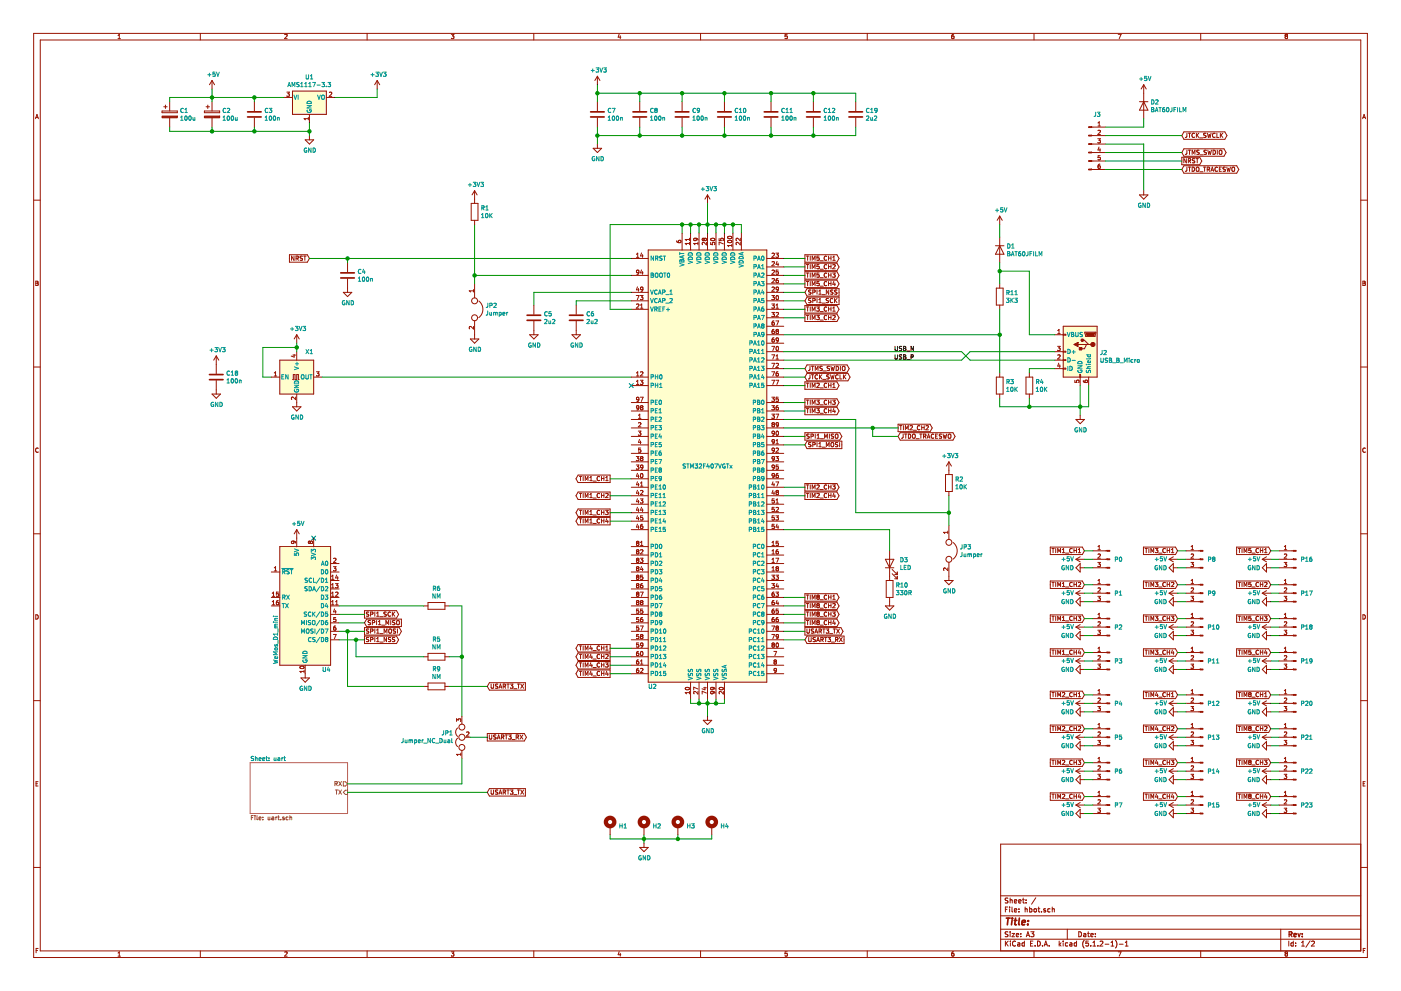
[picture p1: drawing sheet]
<svg xmlns="http://www.w3.org/2000/svg" width="420mm" height="297mm" viewBox="0 0 420 297" stroke-linecap="round" stroke-linejoin="round" font-family="sans-serif">
<g fill="#fffecd" stroke="#fffecd" stroke-width=".3">
<path d="M194.4 74.9h35.6v129.6h-35.6z" fill-rule="evenodd"/>
<path d="M318.9 97.8h10.1v15.2h-10.1z" fill-rule="evenodd"/>
<path d="M87.7 27.3h10.2v7h-10.2z" fill-rule="evenodd"/>
<path d="M83.9 108h10.2v10.1h-10.2z" fill-rule="evenodd"/>
<path d="M83.9 163.8h15.2v35.6h-15.2z" fill-rule="evenodd"/>
</g>
<g fill="none" stroke="#981200" stroke-width=".3">
<path d="M10.1 10h400v277h-400zM12.1 12h396v273h-396zM35.4 11.6h.7M35.4 10.6l.4-.3v1.3M60.1 10v2M85.4 10.4l.5-.1 .2 .3-.8 1h.8M110.1 10v2M135.3 10.3h.8l-.4 .5 .4 .1v.6h-.8M160.1 10v2M185.7 10.2l-.3 1h.8M186 10.7v.9M210.1 10v2"/>
<path d="M236.1 10.3h-.6l-.1 .6 .6-.1 .1 .7h-.7M260.1 10v2M286 10.3l-.5 .3-.1 .7 .2 .3 .5-.1-.1-.7h-.4l-.2 .2M310.1 10v2M335.3 10.3h.9l-.5 1.3M360.1 10v2M385.6 10.8l-.2 .5 .2 .3 .4-.1M385.6 10.8l-.2-.2 .2-.3 .5 .1-.2 .4M385.6 10.8h.3M385.9 10.8l.2 .3v.4M386.1 11.5h-.1M10.7 35.6l.4-1.3 .4 1.3"/>
<path d="M10.8 35.2h.6M48.6 33.3h4.6v.5h-4.6zM49.1 32h1M49.6 31.5v1M50.9 30.5v2.8M50.9 35.3v2.8M61.3 33.3h4.6v.5h-4.6zM61.8 32h1M62.3 31.5v1M63.6 24.1l-.8 1.3M63.6 24.1v2.6M63.6 30.5v2.8"/>
<path d="M63.6 35.3v2.8M63.6 24.1l.7 1.3M76.3 30.5v2.8M76.3 35.3v2.8M85.2 29.2h2.5M86 27.6h.8l-.4 .5 .3 .1 .1 .5-.3 .2-.5-.1M87.7 27.3h10.2v7h-10.2zM92.5 35.6h-1.3l.4 .3M92.5 35.2v.7M92.8 34.3v2.5M97.9 29.2h2.5M98.8 27.7l.4-.1 .3 .4-.8 .9h.8"/>
<path d="M113.1 24.1l-.7 1.3M113.1 24.1v2.6M113.1 24.1l.8 1.3M179.2 22.9v2.5M179.2 30.5v2.8M179.2 35.3v2.8M179.2 22.9l-.8 1.2M179.2 22.9l.7 1.2M191.9 30.5v2.8M191.9 35.3v2.8M204.6 30.5v2.8M204.6 35.3v2.8"/>
<path d="M217.3 30.5v2.8M217.3 35.3v2.8M231.2 30.5v2.8M231.2 35.3v2.8M243.9 30.5v2.8M243.9 35.3v2.8M256.6 30.5v2.8M256.6 35.3v2.8M327.3 38.1h4.3M329.3 37.8h.7M329.3 36.9l.4-.4v1.3M329.3 39.2l.5-.2 .2 .4-.8 .9h.8"/>
<path d="M341.7 30.5h2.6M343 25.4v10.2M343 30.5l1.3 2.5h-2.6zM343 25.4l-.8 1.3M343 25.4l.8 1.3M355.1 39.5h12.2l.7 1.1-.7 1.2h-12.2l-.7-1.2zM355.9 39.9v.9l-.4 .4M356.4 39.9h.7M356.7 39.9v1.3M358.8 39.9v1.3M359.5 39.9l-.7 .8M362.1 39.9l.3 1.3 .3-.9 .2 .9 .3-1.3"/>
<path d="M364.9 39.9v1.3h.7M366 39.9v1.3M366.7 39.9l-.7 .8M408.7 35.6l.4-1.3 .4 1.3M408.8 35.2h.6M10.1 60h2M91.5 41.9h2.6l-1.3 1.3zM92.8 40.6v1.3M142.3 57.2v3.8M142.3 57.2l-.7 1.2M142.3 57.2l.8 1.2M177.9 44.5h2.5l-1.2 1.2z"/>
<path d="M179.2 43.2v1.3M212.2 58.4v2.6M212.2 58.4l-.8 1.3M212.2 58.4l.7 1.3M327.3 50.8h4.3M327.3 48.3h4.3M327.3 45.7h4.3M327.3 43.2h4.3M327.3 40.6h4.3M329.2 41.6h.8l-.4 .5 .3 .1 .1 .4-.2 .3-.6-.2M329.6 44.1l-.3 .9h.8M329.9 49.2h-.2a.79 .79 0 0 0-.2 1.3l.4-.1 .1-.5-.2-.2-.5 .2"/>
<path d="M329.9 44.6v.8M329.9 46.7h-.5l-.1 .6 .5-.2 .2 .6-.2 .2-.5-.1M341.7 58.4h2.6l-1.3 1.3zM343 57.2v1.2M354.4 47.1h5.4l.6 1.2-.6 1.1h-5.4zM355.1 49.7h15.8l.6 1.1-.6 1.1h-15.8l-.7-1.1zM355.1 44.6h12l.6 1.1-.6 1.1h-12l-.7-1.1zM355.8 47.6v1.2l-.8-1.2v1.2M355.9 45v.9l-.4 .4M355.9 50.1v.9l-.4 .4M356.4 45h.7M356.4 50.1h.7"/>
<path d="M356.4 48.2h.6v-.5l-.6-.1v1.2M356.7 48.2l.4 .6M356.7 45v1.3M356.7 50.1v1.3M357.5 46.3v-1.3l.4 .9 .5-.9v1.3M357.5 50.1a.64 .64 0 0 1 .7 .6 .64 .64 0 0 1-.7 .7zM358.2 40.1a.56 .56 0 0 0-.8 .5 .56 .56 0 0 0 .8 .5M358.3 47.6l-.6 .1a.51 .51 0 0 0 .6 .6l-.1 .5h-.6M358.7 47.6h.7M359 40.5l.5 .7M359 47.6v1.2M359.6 45.1h-.6a.51 .51 0 0 0 .6 .7l-.1 .4h-.6"/>
<path d="M359.8 41.3h.9M359.8 51.5h1M359.9 46.4h1M360.9 50.1h.7M361.3 50.1v1.3M361.7 40l-.7 .1a.51 .51 0 0 0 .6 .6v.4h-.6M361.8 45.1h-.7a.54 .54 0 0 0 .6 .7v.4h-.6M362 50.8l.7-.1v-.5l-.7-.1v1.3M362.2 45l.3 1.3 .3-.9 .2 .9 .3-1.3M362.3 50.8l.5 .6M363.1 51.4l.5-1.3 .4 1.3M363.3 51h.6"/>
<path d="M363.8 45a.64 .64 0 0 1 .7 .6 .64 .64 0 0 1-.7 .7zM364.4 40a.57 .57 0 0 0-.8 .6 .57 .57 0 0 0 .8 .5M364.4 40v.1M365.1 45v1.3M365.1 50.2a.56 .56 0 0 0-.7 .5 .56 .56 0 0 0 .7 .5M365.7 45.2l.2-.2 .5 .2-.1 1-.6-.1zM365.7 50.7h.4M366.2 40.5l.5 .7M366.3 50.1h-.6v1.3h.6M367.5 50.2h-.7a.54 .54 0 0 0 .6 .7v.4h-.6M367.9 50.1l.3 1.3 .3-1 .2 1 .3-1.3M369.5 50.3l.2-.2 .5 .2-.1 1-.6-.1z"/>
<path d="M408.1 60h2M86.8 76.4h5.4l.6 1.1-.6 1.1h-5.4zM88.2 76.8v1.2l-.8-1.2v1.2M88.8 77.4h.6v-.5l-.6-.1v1.2M89.1 77.4l.4 .6M90.7 76.8l-.6 .1a.51 .51 0 0 0 .6 .6l-.1 .5h-.6M91.1 76.8h.7M91.4 76.8v1.2M104.2 78.7v2.8M141.3 61h2v5h-2zM142.3 66v1.3M189.3 77.5h5.1"/>
<path d="M190.9 77.1h.7M190.9 76.2l.4-.3v1.2M192.4 75.8l-.3 .9h.8M192.7 76.3v.8M194.4 74.9h35.6v129.6h-35.6zM203 72.1l.1 .5 .4 .1 .7-.1v-.5h-.6l-.1 .5M203.5 72.6l.1 .1M203.6 72.7h.1M204.6 69.9v5M206.8 73h-1.3l.4 .4M206.8 71.4v.7M206.8 72.6v.8"/>
<path d="M206.8 71.8h-1.3l.4 .3M207.1 69.9v5M208.6 71.4l.2 .6-.6 .1-.2-.4 .3-.3 .7 .1 .3 .5M209.3 73h-1.3l.4 .4M209.3 72.6v.8M209.6 69.9v5M211.1 71.7l-.2-.3-.3 .3 .1 .4 .4-.2M211.1 71.7l.3-.3 .5 .3-.3 .4-.5-.2M211.1 71.7v.2M211.9 72.6v.8l-1-.8-.3 .3 .1 .5M212.2 69.9v5M213.1 72.7v.6l.6 .1v-.7h.6v.7"/>
<path d="M213.2 72h.1M213.2 71.5a.61 .61 0 0 1 .8-.2 .61 .61 0 0 1 .3 .7 .65 .65 0 0 1-.6 .2 .65 .65 0 0 1-.5-.6zM214.7 69.9v5M215.7 71.5v.6h.6l-.2-.4 .6-.3 .2 .3-.1 .4M216.9 73.1l-1.2-.5v.8M217.3 69.9v5M218.3 72.2a.62 .62 0 0 1 .7-.3 .62 .62 0 0 1 .4 .7 .62 .62 0 0 1-.7 .2 .62 .62 0 0 1-.4-.6zM218.3 70.9a.68 .68 0 0 1 1.2 .3 .63 .63 0 0 1-.7 .4 .63 .63 0 0 1-.5-.6zM219.5 73.2v.7M219.5 73.6h-1.3l.4 .3M219.8 69.9v5M222 71.4v.8l-.9-.8-.4 .3 .2 .4"/>
<path d="M222 72.6v.8l-.9-.8-.4 .3 .2 .5M222.3 69.9v5M230 77.5h5M231.5 76l.5-.1 .2 .3-.7 .9h.7M231.5 78.5l.5-.1 .2 .4-.7 .9h.7M232.7 75.9h.8l-.5 .5 .4 .1 .1 .4-.3 .2-.5-.1M233 78.4l-.3 .9h.8M233.3 78.8v.9M241.4 76.4h9.6l.6 1.1-.6 1.1h-9.6zM241.4 78.9h9.6l.6 1.1-.6 1.1h-9.6zM241.8 76.8h.8M241.8 79.3h.8"/>
<path d="M242.2 76.8v1.2M242.2 79.3v1.3M243 76.8v1.2M243 79.3v1.3M243.6 78v-1.2l.4 .9 .4-.9v1.2M245.6 79.3h-.6v.6l.5-.1 .2 .5-.2 .3-.5-.2M245.6 76.8h-.6v.6l.5-.2 .2 .6-.2 .2-.5-.1M245.9 78.2h1M247.9 79.4a.56 .56 0 0 0-.7 .5 .56 .56 0 0 0 .7 .5M247.9 76.9a.56 .56 0 0 0-.7 .5 .56 .56 0 0 0 .7 .5M248.5 76.8v1.2M248.5 79.3v1.3"/>
<path d="M248.5 77.4h.7M248.5 79.9h.7M249.2 76.8v1.2M249.2 79.3v1.3M249.7 77.1l.4-.3v1.2M249.7 79.4l.5-.1 .3 .4-.8 .9h.8M249.7 78h.8M298.5 73.7h2.6M299.8 64.8v2.5M299.8 71.1v7.6M299.8 73.7l1.3 2.5h-2.6zM299.8 64.8l-.7 1.2"/>
<path d="M299.8 64.8l.8 1.2M10.7 84.9h.5M11.3 84.3h-.6v1.3l.7-.2v-.4l-.2-.1M11.3 84.3v.1M11.3 84.8l-.1 .1M11.3 84.4v.4M11.3 84.8h.1M103 87.6h2.5l-1.3 1.3zM104.2 83.6v4M142 86.8v.7M142 97.8v.8l-.9-.8-.4 .3 .2 .5M142 87.2h-1.3l.4 .3"/>
<path d="M142.3 85.1v4.2M142.3 96.1v5.5M143.6 90.2a3.1 3.1 0 0 1 0 5M160.1 91.4v2.8M160.1 96.3v4M172.8 91.4v2.8M172.8 96.3v4M189.3 82.6h5.1M189.3 87.6h5.1M189.3 90.2h5.1M189.3 92.7h5.1M190.8 88.6h.9l-.6 1.2"/>
<path d="M190.9 91.2l.5-.1 .2 .4-.8 .9h.8M190.9 81.1l.1 .6 .6-.2M191 81h.4l.2 .2v.7l-.6 .3M191 81l-.1 .1M191.2 86l-.3 .9h.8M191.5 86.5v.8M192 88.6h.8l-.4 .5 .3 .1 .1 .4-.2 .2-.6-.1M192.1 92.4h.7M192.1 91.5l.3-.4v1.3M192.4 80.9l-.3 .9h.8M192.7 81.4v.8M192.8 86.6l-.6 .2-.1-.6 .5-.2 .2 .3-.1 .7-.5 .3"/>
<path d="M230 82.6h5M230 80h5M230 85.1h5M230 87.6h5M230 90.2h5M230 92.7h5M230 95.3h5M230 97.8h5M231.5 88.6h.7l-.4 .5 .4 .1v.5h-.7M231.5 91.1h.7l-.4 .5 .4 .1v.6h-.7M231.5 93.7h.7l-.4 .4 .4 .2v.5h-.7M231.5 81.1l.5-.1 .2 .3-.7 .9h.7"/>
<path d="M231.5 83.6l.5-.1 .2 .3-.7 1h.7M231.5 86.2l.5-.2 .2 .4-.7 .9h.7M232.1 96.2h-.2a.79 .79 0 0 0-.1 1.3l.4-.2v-.5l-.4-.1-.3 .2M232.1 98.7h-.2a.79 .79 0 0 0-.1 1.3l.4-.1v-.6l-.4-.1-.3 .3M232.7 96.2h.8l-.5 1.3M232.7 93.8l.5-.1 .3 .3-.8 .9h.8M232.7 91.5l.4-.4v1.3M232.7 92.4h.8M232.9 88.7l.1-.1a.62 .62 0 0 1 .5 .6 .62 .62 0 0 1-.6 .6l-.2-.4zM233 99.3l-.3-.3 .3-.3 .5 .3-.3 .3M233 99.3l-.3 .2 .3 .5 .5-.2-.3-.5M233 99.3h.2"/>
<path d="M233.3 83.5l-.4 .1-.2 .5 .1 .5 .5 .1v-.6l-.3-.1-.3 .2M233.4 81h-.6l-.1 .6 .5-.2 .3 .6-.3 .2-.5-.1M233.5 86.6l-.6 .2-.1-.6 .4-.2 .3 .3-.1 .7-.5 .3M241.4 81.4h9.6l.6 1.2-.6 1.1h-9.6zM241.4 84h9.6l.6 1.1-.6 1.1h-9.6zM241.4 91.6h9.6l.6 1.1-.6 1.1h-9.6zM241.4 94.1h9.6l.6 1.2-.6 1.1h-9.6zM241.8 92h.8M241.8 94.5h.8M241.8 81.8h.8M241.8 84.4h.8M242 89.1h9.6v2.2h-9.6l-.6-1.1z"/>
<path d="M242 86.5h9.6v2.3h-9.6l-.6-1.2zM242.2 81.8v1.3M242.2 84.4v1.3M242.2 92v1.3M242.2 94.5v1.3M243 81.8v1.3M243 84.4v1.3M243 92v1.3M243 94.5v1.3M243.2 87h-.7a.54 .54 0 0 0 .6 .7v.4h-.6M243.2 89.5l-.7 .1a.54 .54 0 0 0 .6 .6v.5h-.6M243.6 80.6v-1.3l.4 .9 .4-.9v1.3"/>
<path d="M243.6 83.1v-1.3l.4 1 .4-1v1.3M243.6 85.7v-1.3l.4 .9 .4-.9v1.3M243.6 93.3v-1.3l.4 .9 .4-.9v1.3M243.6 95.8v-1.3l.4 1 .4-1v1.3M243.8 87.6l.6-.1v-.5l-.6-.1v1.3M243.8 90.1h.6v-.5l-.6-.1v1.2M244.9 94.5h.8l-.4 .5 .3 .2 .1 .4-.2 .2-.6-.1M244.9 92h.8l-.4 .5 .3 .1M245 86.9v1.3M245 89.5v1.2M245.6 90.7h.7M245.6 87.3l.3-.4v1.3"/>
<path d="M245.6 89.8l.3-.3v1.2M245.6 88.2h.7M245.6 92.6h.1M245.6 84.4h-.6v.6l.5-.1 .2 .5-.2 .3-.5-.2M245.6 81.8h-.6v.7l.5-.2 .2 .6-.2 .2-.5-.1M245.6 92.6v.6l-.7-.1M245.9 93.4h1M245.9 95.9h1M245.9 80.7h1M245.9 83.2h1M245.9 85.8h1M246.5 90.9h1"/>
<path d="M246.5 88.3h1M247.9 84.5a.56 .56 0 0 0-.7 .5 .56 .56 0 0 0 .7 .5M247.9 92.1a.56 .56 0 0 0-.7 .5 .56 .56 0 0 0 .7 .5M247.9 82a.56 .56 0 0 0-.7 .5 .56 .56 0 0 0 .7 .5M247.9 94.7a.56 .56 0 0 0-.7 .5 .56 .56 0 0 0 .7 .5M248.5 81.8v1.3M248.5 84.4v1.3M248.5 89.5l-.7 .1a.51 .51 0 0 0 .6 .6v.5h-.7M248.5 92v1.3M248.5 94.5v1.3M248.5 92.6h.7M248.5 95.2h.7"/>
<path d="M248.5 82.5h.7M248.5 85h.7M248.5 86.9v1.3l-.7-1.3v1.3M249.2 81.8v1.3M249.2 84.4v1.3M249.2 92v1.3M249.2 94.5v1.3M249.7 81.8h.8l-.4 .5 .3 .2 .1 .4-.3 .2-.5-.1M249.7 89.6a.56 .56 0 0 0-.7 .5 .56 .56 0 0 0 .7 .5M249.7 92.4l.4-.4v1.3M249.7 94.7l.5-.2 .3 .4-.8 .9h.8M249.7 93.3h.8"/>
<path d="M249.8 87h-.6l-.1 .4a.5 .5 0 0 1 .5 .2 .5 .5 0 0 1 .1 .5h-.6M250.1 84.3l-.4 .9h.8M250.3 89.5v1.2M250.4 84.8v.9M250.5 90l.5 .7M251 87h-.6a.51 .51 0 0 0 .5 .7v.4h-.6M251 89.5l-.7 .7M298.8 86.4h2v5h-2zM299.8 85.1v1.3M299.8 91.4v1.3M317.2 99.1l.4-.4v1.3M318.9 97.8h10.1v15.2h-10.1z"/>
<path d="M325.3 99.6h3.3v.2l-.2 1h-2.8zM408.7 84.9h.5M408.7 84.3l.7 .2-.2 .4 .3 .2-.3 .5h-.5zM10.1 110h2M63.6 118.1h2.5l-1.2 1.3zM64.9 106.7l-.8 1.3M64.9 106.7v5.3M64.9 114v4.1M64.9 106.7l.7 1.3M81.4 113h2.5M82.3 112.7h.7M82.3 111.8l.3-.4v1.3"/>
<path d="M83.9 108h10.2v10.1h-10.2zM87.7 113.8h.3v-1.5h.5v1.5h.5v-1.5h.5v1.5h.2M87.8 106.4h.9M88.2 106.3v.7l-.9-.3M88.7 119v.8l-1-.8-.3 .3 .1 .4M89 100.3v2.6M89 105.4v2.6M89 118.1v3.8M89 100.3l-.8 1.3M89 100.3l.7 1.3M94.1 113h2.5M94.9 111.4h.8l-.4 .5 .3 .1"/>
<path d="M95.6 112h.1M95.6 112v.7l-.7-.1M141.1 101.6h2.5l-1.3 1.3zM158.8 100.3h2.6l-1.3 1.3zM171.5 100.3h2.6l-1.3 1.3zM189.3 113h5.1M189.3 115.6h5.1M190.9 111.8l.4-.4v1.3M190.9 114.3l.4-.3v1.2M190.9 112.7h.7M190.9 115.2h.7M191.6 119.6l-.6 .2-.1-.6 .5-.1 .2 .2v.7l-.6 .3"/>
<path d="M192 114h.8l-.4 .5 .3 .1 .1 .4-.2 .2-.6-.1M192 119.1h.9l-.6 1.2M192.1 111.6l.5-.2 .2 .4-.8 .9h.8M230 102.9h5M230 105.4h5M230 108h5M230 110.5h5M230 113h5M230 115.6h5M230 100.3h5M231.5 119.1h.7l-.4 .4 .4 .2v.5h-.7M231.5 103.8h.8l-.5 1.3"/>
<path d="M231.5 106.4h.8l-.5 1.2M231.5 108.9h.8l-.5 1.3M231.5 111.4h.8l-.5 1.3M231.5 114h.8l-.5 1.2M231.7 101.4l-.2 .9 .3 .2 .4-.2-.2-.5-.5 .2M231.8 101.3l-.1 .1M232.1 101.3h-.3M232.7 114h.8l-.5 1.2M232.7 109l.5-.1 .3 .3-.8 1h.8M232.7 107.6h.8M232.7 106.7l.4-.3v1.2M232.9 103.9l.1-.1a.62 .62 0 0 1 .5 .7 .62 .62 0 0 1-.6 .5l-.2-.4z"/>
<path d="M232.9 103.9h.1M233.3 111.4l-.4 .2-.2 .4 .1 .6 .5 .1v-.7l-.3-.1-.3 .3M233.4 119.1h-.6l-.1 .6 .5-.2 .3 .6-.3 .2-.5-.1M233.5 101.8l-.6 .2-.1-.6 .4-.1 .3 .2-.1 .7-.5 .3M241.4 119.5h9.6l.6 1.2-.6 1.1h-9.6zM241.4 114.5h9.6l.6 1.1-.6 1.1h-9.6zM241.8 114.9h.8M241.8 119.9h.8M242 111.9h12.3l.6 1.1-.6 1.2h-12.3l-.6-1.2zM242 109.4h12l.7 1.1-.7 1.1h-12l-.6-1.1zM242.2 114.9v1.2M242.2 119.9v1.3"/>
<path d="M242.9 109.8v.9l-.5 .4M242.9 112.3v.9l-.5 .4M243 114.9v1.2M243 119.9v1.3M243.3 109.8h.8M243.3 112.3h.8M243.6 116.1v-1.2l.4 .9 .4-.9v1.2M243.7 109.8v1.3M243.7 112.3v1.3M244.5 111.1v-1.3l.4 .9 .4-.9v1.3M244.9 119.9h.8l-.4 .5 .3 .2 .1 .4-.2 .2-.6-.1M245 115l.5-.1 .2 .3-.8 .9h.8"/>
<path d="M245.2 112.4a.56 .56 0 0 0-.8 .6 .56 .56 0 0 0 .8 .5M245.8 112.3v1.3M245.9 116.3h1M245.9 112.9l.6 .7M246.5 112.3l-.7 .8M246.6 109.9h-.7a.51 .51 0 0 0 .6 .7v.4h-.6M246.7 113.7h1M246.8 111.2h1M247.9 115a.56 .56 0 0 0-.7 .5 .56 .56 0 0 0 .7 .5M248.5 114.9v1.2M248.5 119.9v1.3M248.5 115.5h.7"/>
<path d="M248.7 112.4h-.7a.51 .51 0 0 0 .6 .7l-.1 .4h-.6M248.8 109.9h-.7a.54 .54 0 0 0 .6 .7v.4h-.7M249.1 112.3l.3 1.3 .2-.9 .3 .9 .3-1.3M249.2 109.8l.3 1.3 .2-1 .3 1 .3-1.3M249.2 114.9v1.2M249.2 119.9v1.3M249.7 119.9h.8l-.4 .5 .3 .2 .1 .4-.3 .2-.5-.1M249.7 115.2l.4-.3v1.2M249.7 116.1h.8M250.8 109.8a.64 .64 0 0 1 .7 .6 .64 .64 0 0 1-.7 .7zM251.4 112.4a.56 .56 0 0 0-.8 .6 .56 .56 0 0 0 .8 .5M251.9 112.3v1.3h.6"/>
<path d="M252 109.8v1.3M252.6 110l.3-.2 .5 .2-.1 1-.7-.1zM252.9 112.3v1.3M253.1 112.9l.6 .7M253.7 112.3l-.8 .8M298.8 113h2v5.1h-2zM299.8 111.8v1.2M299.8 118.1v1.3M307.7 113h2v5.1h-2zM308.7 111.8v1.2M308.7 118.1v1.3M316.3 105.4h2.6"/>
<path d="M316.3 108h2.6M316.3 110.5h2.6M316.3 100.3h2.6M317.2 103.8h.7l-.4 .5 .4 .1v.5l-.2 .2-.5-.1M317.2 106.5l.5-.1 .2 .3-.7 .9h.7M317.2 100h.7M317.5 108.8l-.3 .9h.8M317.8 109.3v.9M318.9 110.4h.7v.2h-.7M318.9 100.2h.7v.3h-.7M318.9 105.3h.7v.2h-.7M318.9 107.8h.7v.3h-.7"/>
<path d="M322.3 114v.6l.7 .1-.2-.5 .6-.3 .2 .3-.1 .5M323.3 103.3h3.8M323.8 113v-.7h.3v.7M323.9 113v2.6M324.6 102h.6l1.3 1.3M324.9 114l.1 .5 .4 .2 .7-.2v-.5h-.6l-.1 .5M325.4 114.5l.1 .1M325.5 114.6l.1 .1M325.8 103.3l-.6 1.2h-1.3M326.5 113v2.6M408.1 110h2M11.5 134.4a.58 .58 0 0 0-.8 .5 .58 .58 0 0 0 .8 .6"/>
<path d="M87.7 121.9h2.6l-1.3 1.3zM189.3 120.7h5.1M189.3 123.2h5.1M189.3 125.7h5.1M189.3 128.3h5.1M189.3 130.8h5.1M189.3 133.4h5.1M189.3 135.9h5.1M189.3 138.4h5.1M190.8 136.8h.8l-.4 .5 .4 .1v.6h-.8M190.8 139.4h.8l-.4 .5 .4 .1v.5h-.8M190.9 121.7l.1 .6 .6-.1"/>
<path d="M191 121.7l.4-.1 .2 .2v.8l-.6 .3M191 121.7h-.1M191.4 129.2h.8l-.4 .5 .3 .1 .1 .5-.2 .2-.6-.1M191.5 125.4h.7M191.5 126.8l.5-.1 .2 .3-.8 .9h.8M191.5 124.5l.4-.4v1.3M191.8 131.7l-.3 .9h.8M192.1 132.2v.8M192.1 134.3h-.5l-.1 .6 .5-.1 .2 .5-.2 .3-.5-.2M192.3 122.2l-.2 .2 .2 .5 .5-.3-.2-.4M192.3 122.2l-.2-.3 .2-.3 .5 .2-.2 .4M192.3 137.4l-.2 .2 .2 .5 .5-.2-.2-.5"/>
<path d="M192.3 137.4l-.2-.3 .2-.3 .5 .3-.2 .3M192.3 122.2h.3M192.3 137.4h.3M192.8 139.9l-.6 .2-.1-.6 .5-.1 .2 .2-.1 .7-.5 .3M230 120.7h5M230 123.2h5M230 125.7h5M230 128.3h5M230 130.8h5M230 133.4h5M230 135.9h5M230 138.4h5"/>
<path d="M231.5 121.6h.7l-.4 .5 .4 .1v.5h-.7M231.5 124.1h.7l-.4 .5 .4 .1v.6h-.7M231.8 127.2l-.3-.2 .3-.3 .4 .1-.2 .4M231.8 127.2l-.3 .3 .3 .4 .4-.2-.2-.5M231.8 127.2h.2M232.2 129.8l-.6 .2v-.7l.4-.1 .2 .3v.7l-.6 .3M232.2 132.3l-.6 .2v-.6l.4-.1 .2 .2v.7l-.6 .3M232.2 134.9l-.6 .1v-.6l.4-.1 .2 .2v.8l-.6 .3M232.2 137.4l-.6 .2v-.6l.4-.2 .2 .3v.7l-.6 .3M232.2 139.9l-.6 .2v-.6l.4-.1 .2 .2v.7l-.6 .3M232.7 136.8h.8l-.5 .5 .4 .1 .1 .5-.3 .2-.5-.1M232.7 124.1h.8l-.5 1.3"/>
<path d="M232.7 134.4l.5-.1 .3 .3-.8 1h.8M232.7 132.1l.4-.3v1.2M232.7 133h.8M232.9 129.3l.1-.1a.62 .62 0 0 1 .5 .7 .62 .62 0 0 1-.6 .5l-.2-.4zM233.3 121.6l-.4 .1-.2 .5 .1 .5 .5 .1v-.6l-.3-.1-.3 .2M233.4 139.4h-.6l-.1 .6 .5-.1 .3 .5-.3 .2-.5-.1M233.5 127.2l-.6 .2-.1-.6 .4-.1 .3 .2-.1 .7-.5 .3M241.4 122.1h9.6l.6 1.1-.6 1.1h-9.6zM241.4 129.7h10.4l.7 1.1-.7 1.1h-10.4zM241.8 122.5h.8M242 132.2h10.5v2.3h-10.5l-.6-1.1zM242.2 122.5v1.3"/>
<path d="M242.7 130.2h-.7a.54 .54 0 0 0 .6 .7v.4h-.6M243 122.5v1.3M243.2 130.8l.6-.1 .1-.5-.7-.1v1.3M243.2 132.7l-.7 .1a.54 .54 0 0 0 .6 .6v.5h-.6M243.6 121.2v-1.3l.4 1 .4-1v1.3M243.6 123.8v-1.3l.4 .9 .4-.9v1.3M243.8 133.3h.6v-.5l-.6-.2v1.3M244.5 130.1v1.3M244.9 122.5h.8l-.4 .5 .3 .1 .1 .4-.2 .3-.6-.2M245 131.4h.8M245 132.6v1.3M245 130.5l.4-.4v1.3"/>
<path d="M245.6 133l.3-.4v1.3M245.6 133.9h.7M245.9 121.3h1M245.9 123.9h1M246 131.5h1M246.5 134h1M247.3 131.4v-1.3l.4 .9 .4-.9v1.3M247.8 133.9v-1.3l.4 1 .5-1v1.3M247.9 120.1a.56 .56 0 0 0-.7 .5 .56 .56 0 0 0 .7 .5M247.9 122.6a.56 .56 0 0 0-.7 .5 .56 .56 0 0 0 .7 .5M248.5 122.5v1.3M248.5 120.6h.7"/>
<path d="M248.5 123.1h.7M248.7 130.1v1.3M249.2 122.5v1.3M249.3 132.8l.2-.2 .5 .2-.1 1.1-.6-.2zM250 130.2h-.7a.51 .51 0 0 0 .6 .7v.4h-.6M250.1 122.4l-.4 .9h.8M250.4 122.9v.9M250.5 130.3l.3-.2 .5 .2-.2 1-.6-.1zM251.2 132.7h-.6v.4a.53 .53 0 0 1 .6 .7l-.7 .1M251.8 132.6v1.3M269.3 127.2h9.6l.7 1.1-.7 1.1h-9.6zM269.8 127.6h.7"/>
<path d="M270 129.7h15.8l.6 1.1-.6 1.1h-15.8l-.7-1.1zM270.1 127.6v1.2M270.9 130.1v.9l-.5 .4M270.9 127.6v1.2M271.3 130.1h.7M271.5 128.8v-1.2l.4 .9 .5-.9v1.2M271.6 130.1v1.3M272.4 130.1a.64 .64 0 0 1 .7 .6 .64 .64 0 0 1-.7 .7zM272.9 127.7l.5-.1 .3 .3-.8 .9h.8M273.7 130.3l.2-.2 .5 .2 .1 .6-.3 .5-.5-.2zM273.9 129h.9M274.7 131.5h1"/>
<path d="M275.8 130.1h.7M275.9 127.7a.56 .56 0 0 0-.8 .5 .56 .56 0 0 0 .8 .5M276.2 130.1v1.3M276.4 127.6v1.2M276.4 128.2h.8M277 130.8l.6-.1v-.5l-.6-.1v1.3M277.2 127.6v1.2M277.3 130.8l.4 .6M277.7 127.7l.5-.1 .2 .3-.8 .9h.8M278 131.4l.5-1.3 .4 1.3M278.2 131h.6M280.1 130.2a.56 .56 0 0 0-.8 .5 .56 .56 0 0 0 .8 .5"/>
<path d="M280.6 130.7h.4M281.2 130.1h-.6v1.3h.6M282.4 130.2h-.7a.54 .54 0 0 0 .6 .7v.4h-.6M282.8 130.1l.3 1.3 .3-.9 .2 .9 .3-1.3M284.4 130.3l.2-.2 .5 .2-.1 1-.6-.1zM284.6 138.4v3.8M284.6 138.4l-.8 1.3M284.6 138.4l.7 1.3M322.7 125.7h2.5l-1.3 1.3zM323.9 124.5v1.2M409.5 134.4a.59 .59 0 0 0-.8 .5 .59 .59 0 0 0 .7 .6M409.5 135.5h-.1"/>
<path d="M10.1 160h2M89 158.8v5M89 158.8l-.8 1.2M89 158.8l.7 1.2M173.4 152.6h9.6v2.2h-9.6l-.7-1.1zM173.4 155.1h9.6v2.2h-9.6l-.7-1.1zM173.4 142.4h9.6v2.2h-9.6l-.7-1.1zM173.4 147.5h9.6v2.2h-9.6l-.7-1.1zM173.7 147.9h.8M173.7 153h.8M173.7 142.8h.8M173.7 155.5h.8"/>
<path d="M174.1 142.8v1.3M174.1 147.9v1.3M174.1 153v1.2M174.1 155.5v1.3M174.9 142.8v1.3M174.9 147.9v1.3M174.9 153v1.2M174.9 155.5v1.3M175.5 144.1v-1.3l.4 .9 .4-.9v1.3M175.5 149.2v-1.3l.4 .9 .4-.9v1.3M175.5 154.2v-1.2l.4 .9 .4-.9v1.2M175.5 156.8v-1.3l.4 .9 .4-.9v1.3"/>
<path d="M176.9 144.1h.7M176.9 143.2l.4-.4v1.3M176.9 148.2l.4-.3v1.3M176.9 153.3l.4-.3v1.2M176.9 155.9l.4-.4v1.3M176.9 149.2h.7M176.9 154.2h.7M176.9 156.8h.7M177.8 144.2h1M177.8 149.3h1M177.8 154.4h1M177.8 156.9h1"/>
<path d="M179.8 148a.56 .56 0 0 0-.7 .5 .56 .56 0 0 0 .7 .5M179.8 153.1a.56 .56 0 0 0-.7 .5 .56 .56 0 0 0 .7 .5M179.8 142.9a.56 .56 0 0 0-.7 .5 .56 .56 0 0 0 .7 .5M179.8 155.6a.56 .56 0 0 0-.7 .5 .56 .56 0 0 0 .7 .5M180.4 142.8v1.3M180.4 147.9v1.3M180.4 153v1.2M180.4 155.5v1.3M180.4 143.4h.7M180.4 148.5h.7M180.4 153.6h.7M180.4 156.1h.7"/>
<path d="M181.1 142.8v1.3M181.1 147.9v1.3M181.1 153v1.2M181.1 155.5v1.3M181.6 153h.8l-.4 .4 .3 .2v.5h-.7M181.6 148l.5-.1 .3 .3-.8 1h.8M181.6 144.1h.8M181.6 143.2l.4-.4v1.3M182 155.5l-.4 .8h.8M182.3 155.9v.9M189.3 146.1h5.1M189.3 148.6h5.1"/>
<path d="M189.3 151.1h5.1M189.3 153.7h5.1M189.3 156.2h5.1M189.3 158.8h5.1M189.3 141h5.1M189.3 143.5h5.1M191.2 144.4l-.3 .9h.8M191.2 146.9l-.3 .9h.8M191.2 157.1l-.3 .9h.8M191.2 149.5l-.3 .9h.8M191.2 152l-.3 .9h.8M191.2 154.6l-.3 .9h.8"/>
<path d="M191.2 141.9l-.3 .9h.8M191.5 142.3v.9M191.5 144.9v.8M191.5 147.4v.9M191.5 150v.8M191.5 152.5v.8M191.5 155v.9M191.5 157.6v.8M192 149.5h.8l-.4 .5 .3 .1 .1 .5-.2 .2-.6-.1M192.1 147.1l.5-.1 .2 .3-.8 1h.8M192.1 144.8l.3-.3v1.2M192.1 145.7h.7"/>
<path d="M192.2 142l.2-.1a.62 .62 0 0 1 .5 .7 .62 .62 0 0 1-.6 .5l-.2-.4zM192.4 152l-.3 .9h.8M192.7 152.5v.8M192.7 157.2l-.4 .1-.2 .4v.6l.6 .1v-.7l-.4-.1-.2 .3M192.7 154.6h-.6v.6l.5-.1 .2 .6-.2 .2-.5-.1M230 146.1h5M230 148.6h5M230 151.1h5M230 153.7h5M230 156.2h5M230 158.8h5M230 141h5"/>
<path d="M230 143.5h5M231.8 144.4l-.3 .9h.8M231.8 146.9l-.3 .9h.8M232.1 144.9v.8M232.1 147.4v.9M232.2 149.5h-.6l-.1 .6h.7v.6h-.7M232.2 152.1h-.6l-.1 .6h.7v.5h-.7M232.2 154.6h-.6l-.1 .6h.7v.6h-.7M232.2 157.2h-.6l-.1 .6h.7v.5h-.7M232.2 142.5l-.6 .2v-.7l.4-.1 .2 .3v.7l-.6 .3M232.7 154.6h.8l-.5 .5 .4 .1 .1 .5-.3 .2-.5-.1M232.7 144.5h.8l-.5 1.2"/>
<path d="M232.7 152.2l.5-.1 .3 .3-.8 .9h.8M232.7 149.9l.4-.4v1.3M232.7 150.8h.8M233 147.6l-.3-.3 .3-.3 .5 .2-.3 .4M233 147.6l-.3 .2 .3 .5 .5-.3-.3-.4M233 147.6h.2M233 157.1l-.3 .9h.8M233.3 141.9l-.4 .1-.2 .5 .1 .6h.5v-.6l-.3-.1-.3 .3M233.3 157.6v.8M241.4 147.5h9.6l.6 1.1-.6 1.1h-9.6zM241.4 144.9h9.6l.6 1.2-.6 1.1h-9.6zM241.8 147.9h.8"/>
<path d="M241.8 145.3h.8M242.2 145.3v1.3M242.2 147.9v1.3M243 145.3v1.3M243 147.9v1.3M243.6 146.6v-1.3l.4 1 .4-1v1.3M243.6 149.2v-1.3l.4 .9 .4-.9v1.3M245 148l.5-.1 .2 .3-.8 1h.8M245.6 145.4l-.6 .1M245.6 145.4v.1M245.6 145.5v.4l-.7 .7h.8M245.9 149.3h1"/>
<path d="M245.9 146.7h1M247.9 148a.56 .56 0 0 0-.7 .5 .56 .56 0 0 0 .7 .5M247.9 145.5a.56 .56 0 0 0-.7 .5 .56 .56 0 0 0 .7 .5M248.5 148.5h.7M248.5 145.3v1.3M248.5 147.9v1.3M248.5 146h.7M249.2 145.3v1.3M249.2 147.9v1.3M249.7 145.3h.8l-.4 .5 .3 .2 .1 .4-.3 .2-.5-.1M250.1 147.8l-.4 .9h.8M250.4 148.3v.9"/>
<path d="M283.6 142.2h2v5.1h-2zM284.2 159.2v.7M284.2 159.6h-1.2l.3 .3M284.6 147.3v1.3M284.6 157.5v4.2M408.1 160h2M81.4 171.5h2.5M81.4 179.1h2.5M81.6 178.7h.8M81.6 177.8l.4-.3v1.2M82.3 171.1h.7M82.3 170.2l.3-.3v1.2"/>
<path d="M83.5 177.5h-.6v.6l.4-.1 .3 .5-.3 .2-.4-.1M83.9 163.8h15.2v35.6h-15.2zM87.9 162.2l.2 .6h-.6l-.1-.4 .2-.2 .9 .2 .2 .4M92.7 162.2l-.2 .2 .2 .5M92.7 162.9h.1M92.7 162.2h.1M92.8 162.2l.2 .2M93 162.7l-.2 .2M93 162.4l.3-.2 .4 .2-.2 .5-.5-.2M93 162.4v.3M94.1 161.3v2.5M99.1 168.9h2.6"/>
<path d="M99.1 171.5h2.6M99.1 174h2.6M99.1 176.5h2.6M99.1 179.1h2.6M99.4 173.7h.8M99.4 176.2h.8M99.4 178.7h.8M99.4 172.8l.4-.4v1.3M99.4 175.3l.4-.4v1.3M99.4 177.8l.4-.3v1.2M100 169.9h.8l-.5 .4 .4 .2 .1 .4-.3 .2-.5-.1M100 167.4l.5-.1 .3 .4-.8 .9h.8"/>
<path d="M100.6 174.9h.8l-.4 .5 .3 .1M100.6 177.6l.5-.1 .3 .3-.8 .9h.8M101 172.3l-.4 .9h.8M101.3 175.5h.1M101.3 172.8v.9M101.3 175.5v.7l-.7-.1M189.3 163.8h5.1M189.3 166.4h5.1M189.3 168.9h5.1M189.3 171.5h5.1M189.3 174h5.1M189.3 176.5h5.1"/>
<path d="M189.3 179.1h5.1M190.9 172.6v.1M190.9 175.2h.1M190.9 177.7v.1M190.9 172.6l.2-.2 .5 .2M190.9 175.2l.2-.3 .5 .3M190.9 177.7l.2-.2 .5 .2M190.9 172.7l.2 .3M190.9 175.2l.2 .3M190.9 177.8l.2 .2M190.9 162.7v-.3l.5-.2 .2 .3-.2 .3M190.9 164.9l.2 .4"/>
<path d="M190.9 167.4l.2 .5M190.9 170l.2 .4M190.9 162.7h.1M191 164.9h.6l-.2 .4M191 167.4h.6l-.2 .5M191 169.9l.6 .1-.2 .4M191 167.4h-.1M191 167.9l-.1 .1M191 169.9l-.1 .1M191 162.7l.1 .1M191 164.9h-.1M191 170.5h-.1"/>
<path d="M191 173l-.1 .1M191.1 162.8l-.2 .2 .2 .5 .5-.2-.2-.5M191.1 165.3l-.2 .3 .2 .4 .5-.2-.2-.5M191.1 175.5l-.2 .2 .2 .5 .5-.2-.2-.5M191.1 178l-.2 .3 .2 .4 .5-.2-.2-.5M191.1 170.4h.3M191.1 162.8h.3M191.1 165.3h.3M191.1 167.9h.3M191.1 167.9h-.1M191.1 170.4l-.1 .1M191.1 173h.3"/>
<path d="M191.1 173h-.1M191.1 175.5h.3M191.1 178h.3M191.4 167.9l.2 .2-.2 .5-.5-.2v-.4M191.4 170.4l.2 .2-.2 .5-.5-.2v-.4M191.4 173l.2 .2-.2 .5-.5-.3v-.3M191.6 172.6v.1M191.6 175.2h.1M191.6 177.7v.1M191.6 172.7l-.2 .3M191.6 175.2l-.2 .3M191.6 177.8l-.2 .2"/>
<path d="M192 167.3h.8l-.4 .5 .3 .1 .1 .5-.2 .2-.6-.1M192 177.5h.9l-.6 1.2M192.1 163.5h.7M192.1 164.9l.5-.1 .2 .3-.8 .9h.8M192.1 162.6l.3-.4v1.3M192.4 169.8l-.3 .9h.8M192.7 170.3v.8M192.7 174.9l-.4 .2-.2 .4v.6l.6 .1v-.7l-.4-.1-.2 .3M192.7 172.4h-.6v.6l.5-.1 .2 .5-.2 .3-.5-.2M230 163.8h5M230 166.4h5M230 168.9h5"/>
<path d="M230 171.5h5M230 174h5M230 176.5h5M230 179.1h5M231.5 172.4h.7l-.4 .5 .4 .1v.5h-.7M231.5 174.9h.7l-.4 .5 .4 .1v.6h-.7M231.5 163.5h.7M231.5 162.6l.4-.4v1.3M231.5 165.1l.4-.3v1.2M231.5 167.7l.4-.4v1.3M231.5 170.2l.4-.3v1.2M231.5 166h.7"/>
<path d="M231.5 168.6h.7M231.5 171.1h.7M232.1 177.5h-.2a.79 .79 0 0 0-.1 1.2l.4-.1v-.5l-.4-.1-.3 .2M232.7 172.4h.8l-.5 .5 .4 .1 .1 .4-.3 .3-.5-.2M232.7 177.5h.8l-.5 .5 .4 .1 .1 .4-.3 .2-.5-.1M232.7 167.3h.8l-.5 1.3M233 170.4l-.3-.2 .3-.3 .5 .2-.3 .3M233 170.4l-.3 .2 .3 .5 .5-.2-.3-.5M233 170.4h.2M233 174.9l-.3 .9h.8M233 180l-.3 .9h.8M233.3 164.8l-.4 .1-.2 .4 .1 .6 .5 .1v-.7h-.3l-.3 .2"/>
<path d="M233.3 175.4v.8M233.4 162.2h-.6l-.1 .6 .5-.1 .3 .6-.3 .2-.5-.1M241.4 178h9.6l.6 1.1-.6 1.1h-9.6zM241.8 178.4h.8M242.2 178.4v1.2M243 178.4v1.2M243.6 179.6v-1.2l.4 .9 .4-.9v1.2M245.2 178.9l-.2 .3 .2 .4 .5-.2-.2-.5M245.2 178.9h.3M245.6 178.8l-.1 .1M245.6 178.8h.1M245.6 178.8v-.3l-.4-.1-.2 .2 .2 .3"/>
<path d="M245.9 179.8h1M247.9 178.5a.56 .56 0 0 0-.7 .5 .56 .56 0 0 0 .7 .5M248.5 178.4v1.2M248.5 179h.7M249.2 178.4v1.2M249.7 178.7l.4-.3v1.2M249.7 179.6h.8M265.5 167.6h2.6l-1.3 2.6zM265.5 170.2h2.6M265.8 174h2v5.1h-2zM266.8 165.1v8.9M266.8 179.1v2.5"/>
<path d="M267.6 172l1.5 1.5M267.6 170.7l1.5 1.5M268.3 173.5h.8M268.3 172.2h.8M269.1 171.5v.7M269.1 172.7v.8M283.3 174h2.5l-1.2 1.3zM284.2 170.2v.8l-.9-.8-.3 .3 .1 .5M284.6 168.5v5.5M285.8 162.6a3.1 3.1 0 0 1 0 5M315 164h9.6l.6 1.1-.6 1.1h-9.6zM315 174.1h9.6l.6 1.2-.6 1.1h-9.6z"/>
<path d="M315.5 164.4h.7M315.5 174.6h.7M315.8 164.4v1.3M315.8 174.6v1.2M316.6 164.4v1.3M316.6 174.6v1.2M317.2 165.7v-1.3l.4 .9 .5-.9v1.3M317.2 175.8v-1.2l.4 .9 .5-.9v1.2M318.6 165.7h.7M318.6 164.7l.4-.3v1.3M318.6 174.9l.4-.3v1.2M318.6 175.8h.7"/>
<path d="M319.5 165.8h1M319.5 176h1M321.6 164.5a.56 .56 0 0 0-.8 .5 .56 .56 0 0 0 .8 .5M321.6 174.7a.56 .56 0 0 0-.8 .5 .56 .56 0 0 0 .8 .5M322.1 164.4v1.3M322.1 174.6v1.2M322.1 165h.7M322.1 175.2h.7M322.7 167.6h2.5M322.7 167.6l1.2 .8M322.7 177.8h2.5M322.7 177.8l1.2 .8"/>
<path d="M322.8 164.4v1.3M322.8 174.6v1.2M323.4 164.7l.3-.3v1.3M323.4 165.7h.7M323.4 174.7l.4-.1 .3 .3-.8 .9h.8M323.9 168.9v2.6l-1.2-1.3zM323.9 179.1v2.5l-1.2-1.3zM323.9 170.2h1.3M323.9 166.9l-1.2 .7M323.9 177l-1.2 .8M327.8 170.2h4.2M327.8 167.6h4.2"/>
<path d="M327.8 165.1h4.2M327.8 177.8h4.2M327.8 175.3h4.2M329.2 168.6h.8l-.4 .5 .3 .1 .1 .4-.2 .3-.6-.2M329.2 178.7h.8l-.4 .5 .3 .2 .1 .4-.2 .2-.6-.1M329.3 166.2l.5-.2 .2 .4-.8 .9h.8M329.3 164.8h.7M329.3 174.9h.7M329.3 176.3l.5-.1 .2 .4-.8 .9h.8M329.3 163.9l.4-.4v1.3M329.3 174l.4-.3v1.2M342.9 164h9.6l.7 1.1-.7 1.1h-9.6z"/>
<path d="M342.9 174.1h9.6l.7 1.2-.7 1.1h-9.6zM343.4 164.4h.7M343.4 174.6h.7M343.8 164.4v1.3M343.8 174.6v1.2M344.5 164.4v1.3M344.5 174.6v1.2M345.2 165.7v-1.3l.4 .9 .4-.9v1.3M345.2 175.8v-1.2l.4 .9 .4-.9v1.2M346.5 174.6h.8l-.5 .4 .4 .2v.5h-.7M346.5 164.4h.8l-.5 .5 .4 .1v.5h-.7M347.5 165.8h1"/>
<path d="M347.5 176h1M349.5 174.7a.56 .56 0 0 0-.8 .5 .56 .56 0 0 0 .8 .5M349.5 164.5a.56 .56 0 0 0-.8 .5 .56 .56 0 0 0 .8 .5M350 165h.8M350 175.2h.8M350 164.4v1.3M350 174.6v1.2M350.6 167.6h2.6M350.6 177.8h2.6M350.6 167.6l1.3 .8M350.6 177.8l1.3 .8M350.8 164.4v1.3"/>
<path d="M350.8 174.6v1.2M351.3 174.7l.5-.1 .2 .3-.8 .9h.8M351.3 165.7h.7M351.3 164.7l.4-.3v1.3M351.9 170.2h1.3M351.9 166.9l-1.3 .7M351.9 168.9v2.6l-1.3-1.3zM351.9 179.1v2.5l-1.3-1.3zM351.9 177l-1.3 .8M355.7 170.2h4.2M355.7 167.6h4.2M355.7 165.1h4.2"/>
<path d="M355.7 177.8h4.2M355.7 175.3h4.2M357.2 168.6h.8l-.5 .5 .4 .1 .1 .4-.3 .3-.5-.2M357.2 178.7h.8l-.5 .5 .3 .1M357.2 164.8h.8M357.2 174.9h.8M357.2 176.3l.5-.1 .3 .4-.8 .9h.8M357.2 163.9l.4-.4v1.3M357.2 174l.4-.3v1.2M357.8 166.1l-.6 .1M357.8 166.1l.1 .1M357.8 179.3l.1 .1"/>
<path d="M357.9 166.2v.4l-.7 .7h.8M357.9 179.4l-.1 .6-.6-.1M370.9 164h9.6l.6 1.1-.6 1.1h-9.6zM370.9 174.1h9.6l.6 1.2-.6 1.1h-9.6zM371.3 164.4h.8M371.3 174.6h.8M371.7 164.4v1.3M371.7 174.6v1.2M372.5 164.4v1.3M372.5 174.6v1.2M373.1 165.7v-1.3l.4 .9 .4-.9v1.3M373.1 175.8v-1.2l.4 .9 .4-.9v1.2"/>
<path d="M375.2 164.4h-.7v.6h.7v.5h-.7M375.2 174.6h-.7v.6h.7v.5h-.7M375.4 165.8h1M375.4 176h1M377.4 164.5a.57 .57 0 0 0-.8 .5 .57 .57 0 0 0 .8 .5M377.4 164.5h.1M377.4 174.7a.56 .56 0 0 0-.8 .5 .56 .56 0 0 0 .8 .5M378 165h.7M378 175.2h.7M378 164.4v1.3M378 174.6v1.2M378.6 167.6h2.5"/>
<path d="M378.6 177.8h2.5M378.6 167.6l1.2 .8M378.6 177.8l1.2 .8M378.7 164.4v1.3M378.7 174.6v1.2M379.2 174.7l.5-.1 .3 .3-.8 .9h.8M379.2 165.7h.8M379.2 164.7l.4-.3v1.3M379.8 170.2h1.3M379.8 166.9l-1.2 .7M379.8 168.9v2.6l-1.2-1.3zM379.8 179.1v2.5l-1.2-1.3z"/>
<path d="M379.8 177l-1.2 .8M383.6 170.2h4.3M383.6 167.6h4.3M383.6 165.1h4.3M383.6 177.8h4.3M383.6 175.3h4.3M385.1 168.6h.8l-.4 .5 .3 .1 .1 .4-.3 .3-.5-.2M385.1 178.7h.8l-.4 .5 .3 .2 .1 .4-.3 .2-.5-.1M385.2 166.2l.4-.2 .3 .4-.8 .9h.8M385.2 164.8h.7M385.2 174.9h.7M385.2 176.3l.4-.1 .3 .4-.8 .9h.8"/>
<path d="M385.2 174l.3-.3v1.2M385.2 163.9l.3-.4v1.3M10.7 184.3a.65 .65 0 0 1 .8 .6 .65 .65 0 0 1-.8 .7zM81.4 181.6h2.5M81.6 181.3h.8M81.6 180.4l.4-.4v1.3M83.5 180l-.5 .1-.1 .5v.6h.6v-.6l-.4-.1-.2 .3M90.1 199.8a.61 .61 0 0 1 .7-.2 .61 .61 0 0 1 .3 .6 .76 .76 0 0 1-1.2-.2zM91.5 199.4v3.8M99.1 189.2h2.6M99.1 191.8h2.6M99.1 181.6h2.6"/>
<path d="M99.1 184.2h2.6M99.1 186.7h2.6M99.4 181.3h.8M99.4 180.4l.4-.4v1.3M100 190.2h.8l-.5 1.2M100.3 182.5l-.3 .9h.8M100.6 187.6h-.2a.79 .79 0 0 0-.1 1.3h.3l.2-.5-.3-.3-.5 .3M100.6 181.3h.8M100.6 180.4l.4-.4v1.3M100.6 183v.8M100.7 185.1h-.6l-.1 .6 .5-.1 .3 .5-.3 .3-.5-.2M109.3 183h9.6l.6 1.2-.6 1.1h-9.6z"/>
<path d="M109.3 188.1h10.4l.7 1.1-.7 1.2h-10.4zM109.3 190.7h9.6l.6 1.1-.6 1.1h-9.6zM109.9 185.6h10.5v2.2h-10.5l-.6-1.1zM110.5 184.2h.1M110.5 184.2v.5h-.6M110.6 183.5l-.5-.1-.2 .3 .1 .3 .5 .2M110.6 191.1l-.7 .1a.54 .54 0 0 0 .6 .7v.4h-.6M110.6 188.6l-.7 .1a.54 .54 0 0 0 .6 .6v.4h-.6M111.1 184.1h.6l.1-.5-.7-.2v1.3M111.1 186.1h-.6a.54 .54 0 0 0 .6 .7l-.1 .4h-.6M111.1 189.2l.6-.1 .1-.4-.7-.2v1.3M111.1 191.7h.6l.1-.5-.7-.1v1.2"/>
<path d="M112.3 186.1l-.6-.1v1.3M112.3 186.1h.1M112.3 186.1v.5h-.6M112.4 183.4v1.3M112.4 188.5v1.3M112.4 191.1v1.2M112.9 188.9l.4-.4v1.3M112.9 184.7h.8M112.9 189.8h.8M112.9 192.3h.8M112.9 183.8l.4-.4v1.3M112.9 191.4l.4-.3v1.2"/>
<path d="M112.9 186v1.3M113.5 187.3h.7M113.5 186.3l.4-.3v1.3M113.9 184.8h1M113.9 189.9h1M113.9 192.5h1M114.5 187.4h.9M115.2 183.6l.1 .4 .4 .2M115.2 189.8v-1.3l.4 .9 .4-.9v1.3M115.3 183.5h.6M115.3 183.5l-.1 .1M115.7 184.2h.1"/>
<path d="M115.7 187.3v-1.3l.4 .9 .5-.9v1.3M115.8 184.2l-.1 .5h-.6M115.9 191.1v1.2l-.7-1.2v1.2M116.8 188.6l.6 .1v.7l-.3 .4-.5-.2zM117.1 183.6a.56 .56 0 0 0-.8 .5 .56 .56 0 0 0 .8 .5M117.2 191.1h-.6l-.1 .4a.5 .5 0 0 1 .5 .2 .5 .5 0 0 1 .1 .6h-.6M117.2 186v1.3M117.7 183.4v1.3M117.8 184l.6 .7M118.4 191.1l-.7 .1a.51 .51 0 0 0 .6 .7v.4h-.6M118.4 183.4l-.7 .8M118.5 186.1h-.7a.51 .51 0 0 0 .6 .7l-.1 .4h-.6"/>
<path d="M118.6 188.6h-.6v.4a.53 .53 0 0 1 .6 .7h-.7M119 186.2l.2-.2 .5 .2-.1 1-.6-.1zM119.2 188.5v1.3M127.1 196.9h1.3M127.1 181.6h1.3M128.4 180.6h5v2h-5zM128.4 195.8h5v2.1h-5zM133.4 196.9h1.3M133.4 181.6h1.3M173.4 195.7h9.6v2.3h-9.6l-.7-1.1zM173.4 193.2h9.6v2.2h-9.6l-.7-1.1zM173.4 198.3h9.6v2.2h-9.6l-.7-1.1z"/>
<path d="M173.7 193.6h.8M173.7 196.1h.8M173.7 198.7h.8M174.1 193.6v1.3M174.1 196.1v1.3M174.1 198.7v1.3M174.9 193.6v1.3M174.9 196.1v1.3M174.9 198.7v1.3M175.5 194.9v-1.3l.4 .9 .4-.9v1.3M175.5 197.4v-1.3l.4 1 .4-1v1.3M175.5 200v-1.3l.4 .9 .4-.9v1.3"/>
<path d="M177.2 193.6l-.3 .8h.8M177.2 196.1l-.3 .9h.8M177.2 198.6l-.3 .9h.8M177.5 194v.9M177.5 196.6v.8M177.5 199.1v.9M177.8 195h1M177.8 197.5h1M179.8 193.7a.56 .56 0 0 0-.7 .5 .56 .56 0 0 0 .7 .5M179.8 196.3a.56 .56 0 0 0-.7 .5 .56 .56 0 0 0 .7 .5M179.8 198.8a.56 .56 0 0 0-.7 .5 .56 .56 0 0 0 .7 .5M180.4 193.6v1.3"/>
<path d="M180.4 196.1v1.3M180.4 198.7v1.3M180.4 194.2h.7M180.4 196.8h.7M180.4 199.3h.7M181.1 193.6v1.3M181.1 196.1v1.3M181.1 198.7v1.3M181.6 198.7h.8l-.4 .5 .3 .1v.5h-.7M181.6 194l.4-.4v1.3M181.6 196.3l.5-.2 .3 .4-.8 .9h.8M181.6 194.9h.8"/>
<path d="M189.3 189.2h5.1M189.3 191.8h5.1M189.3 194.3h5.1M189.3 196.9h5.1M189.3 199.4h5.1M189.3 181.6h5.1M189.3 184.2h5.1M189.3 186.7h5.1M190.9 180.4v-.3l.5-.1 .2 .3-.2 .3M190.9 195.9v.1M190.9 198.4v.1M190.9 180.4l.1 .1"/>
<path d="M191 195.8l-.1 .1M191 198.4h-.1M191 180.5l.1 .1M191.1 180.6l-.2 .2 .2 .5 .5-.2-.2-.5M191.1 180.6h.3M191.5 195.3h-.2a.79 .79 0 0 0-.2 1.2l.5-.1v-.4l-.2-.3-.4 .1M191.5 197.8h-.2a.79 .79 0 0 0-.2 1.3l.5-.2v-.4l-.2-.2-.4 .1M191.6 182.6h-.7v.6h.7v.5h-.7M191.6 185.1h-.7v.6h.7v.5h-.7M191.6 187.6h-.7v.6h.7v.6h-.7M191.6 190.2h-.7v.6h.7v.5h-.7M191.6 192.7h-.7v.6h.7v.6h-.7"/>
<path d="M192 187.6h.9l-.6 1.3M192.1 199.1h.7M192.1 198.2l.3-.4v1.3M192.2 195.4l.2-.1a.62 .62 0 0 1 .5 .6 .62 .62 0 0 1-.6 .6l-.2-.5zM192.3 190.7l-.2-.2 .2-.3 .5 .2-.2 .3M192.3 190.7l-.2 .3 .2 .4 .5-.2-.2-.5M192.3 180.6l-.2-.3 .2-.3 .5 .3-.2 .3M192.3 180.6l-.2 .2 .2 .5 .5-.2-.2-.5M192.3 190.7h.3M192.3 180.6h.3M192.7 185.1l-.4 .1-.2 .5v.5l.6 .1v-.6l-.4-.1-.2 .2M192.7 182.6h-.6v.6l.5-.2 .2 .6-.2 .2-.5-.1"/>
<path d="M192.8 193.3l-.6 .2-.1-.7 .5-.1 .2 .3-.1 .7-.5 .3M230 189.2h5M230 191.8h5M230 194.3h5M230 196.9h5M230 199.4h5M230 181.6h5M230 184.2h5M230 186.7h5M231.5 187.6h.8l-.5 1.3M231.5 190.2h.8l-.5 1.2M231.5 193h.1"/>
<path d="M231.5 193l.3 .3M231.5 193l.3-.3 .4 .3M231.7 185.2l-.2 .9 .3 .3 .4-.3-.2-.5-.5 .2M231.8 193.3l-.3 .2 .3 .5 .4-.2-.2-.5M231.8 193.3h.2M231.8 185.2h-.1M232.1 195.3h.8l-.5 1.2M232.1 182.6h-.2a.79 .79 0 0 0-.1 1.2l.4-.1v-.5l-.4-.2-.3 .3M232.1 180h-.2a.79 .79 0 0 0-.1 1.3l.4-.1v-.6l-.4-.1-.3 .3M232.1 198v.1M232.1 198.1l.3 .3M232.1 198l.3-.2 .5 .2"/>
<path d="M232.1 185.1l-.3 .1M232.2 193h.1M232.2 193l-.2 .3M232.4 198.4l-.3 .2 .3 .5 .5-.3-.3-.4M232.4 198.4h.2M232.9 192.8l.1-.1a.62 .62 0 0 1 .5 .7 .62 .62 0 0 1-.6 .5l-.2-.4zM232.9 198v.1M232.9 198.1l-.3 .3M233 188.2l-.3-.3 .3-.3 .5 .3-.3 .3M233 188.2l-.3 .2 .3 .5 .5-.2-.3-.5M233 188.2h.2M233.3 185.1l-.4 .1-.2 .5 .1 .5 .5 .1v-.6l-.3-.1-.3 .2"/>
<path d="M233.3 180.4v.9M233.4 182.6h-.6l-.1 .6 .5-.2 .3 .6-.3 .2-.5-.1M233.5 190.7l-.6 .2-.1-.6 .4-.1 .3 .2-.1 .7-.5 .3M241.4 180.5h9.6l.6 1.1-.6 1.1h-9.6zM241.4 183h9.6l.6 1.2-.6 1.1h-9.6zM241.4 185.6h9.6l.6 1.1-.6 1.1h-9.6zM241.4 188.1h10.8l.6 1.1-.6 1.2h-10.8zM241.8 180.9h.8M241.8 183.4h.8M241.8 186h.8M242 188.5v1.1l.3 .2 .4-.2v-1.1M242 190.7h11.1v2.2h-11.1l-.6-1.1z"/>
<path d="M242.2 180.9v1.3M242.2 183.4v1.3M242.2 186v1.3M242.5 191.1v1l.3 .2 .5-.2v-1M243 180.9v1.3M243 183.4v1.3M243 186v1.3M243.3 188.7a.51 .51 0 0 0 .7 .6l-.1 .4h-.6M243.4 188.6l-.1 .1M243.4 188.6h.6M243.6 182.2v-1.3l.4 .9 .4-.9v1.3M243.6 184.7v-1.3l.4 1 .4-1v1.3"/>
<path d="M243.6 187.3v-1.3l.4 .9 .4-.9v1.3M244.4 189.8l.4-1.3 .4 1.3M244.5 189.4h.6M244.5 191.1l-.6 .1a.51 .51 0 0 0 .6 .7l-.1 .4h-.6M244.9 192.3l.4-1.2 .5 1.2M245 192h.6M245.2 181.5l-.2 .2 .2 .5 .5-.3-.2-.4M245.2 184l-.2 .2 .2 .5 .5-.2-.2-.5M245.2 186.5l-.2 .3 .2 .5 .5-.3-.1-.4M245.2 181.5h.3M245.2 184h.3M245.2 186.5h.3"/>
<path d="M245.5 186.5l.1 .1M245.6 183.5l-.6 .1 .2 .4M245.6 186.1h-.6l.2 .4M245.6 181.4l-.1 .1M245.6 183.5v.1M245.6 183.9l-.1 .1M245.6 186.1h.1M245.6 186.6h.1M245.6 181.3v-.3l-.4-.1-.2 .3 .2 .3M245.6 183.6v.3M245.6 186.1l-.1 .4M245.6 181.3v.1"/>
<path d="M245.6 183.9h.1M245.6 189.2l.6-.1 .1-.4-.7-.2v1.3M245.9 182.3h1M245.9 184.8h1M245.9 187.4h1M245.9 189.2l.5 .6M246.2 191.7h.6v-.5l-.6-.1v1.2M246.5 191.7l.4 .6M246.7 188.5h.8M247.1 188.5v1.3M247.3 191.1h.7M247.6 191.1v1.2"/>
<path d="M247.8 188.5h.8l-.5 .5 .4 .1 .1 .5-.3 .2-.5-.1M247.9 181a.56 .56 0 0 0-.7 .5 .56 .56 0 0 0 .7 .5M247.9 183.6a.56 .56 0 0 0-.7 .5 .56 .56 0 0 0 .7 .5M247.9 186.1a.56 .56 0 0 0-.7 .5 .56 .56 0 0 0 .7 .5M248.3 191.1h.8l-.4 .4 .3 .2 .1 .4-.3 .2-.5-.1M248.5 180.9v1.3M248.5 183.4v1.3M248.5 186v1.3M248.5 181.5h.7M248.5 184.1h.7M248.5 186.6h.7M248.8 189.9h.9"/>
<path d="M249.2 180.9v1.3M249.2 183.4v1.3M249.2 186v1.3M249.3 192.5h1M249.7 183.4h.8l-.4 .5 .3 .2 .1 .4-.3 .2-.5-.1M249.7 181l.5-.1 .3 .4-.8 .9h.8M249.9 188.5h.7M250.1 185.9l-.4 .9h.8M250.2 188.5v1.3M250.4 186.4v.9M250.6 191.7h.6v-.5l-.6-.1v1.2M250.9 188.5l.9 1.3"/>
<path d="M250.9 191.7l.4 .6M251.7 191.1l.9 1.2M251.8 188.5l-.9 1.3M252.6 191.1l-.9 1.2M265.5 181.6h2.6l-1.3 1.3zM315 194.5h9.6l.6 1.1-.6 1.1h-9.6zM315 184.3h9.6l.6 1.1-.6 1.1h-9.6zM315.5 194.9h.7M315.5 184.7h.7M315.8 184.7v1.3M315.8 194.9v1.2M316.6 184.7v1.3"/>
<path d="M316.6 194.9v1.2M317.2 186v-1.3l.4 .9 .5-.9v1.3M317.2 196.1v-1.2l.4 .9 .5-.9v1.2M318.6 196.1h.7M318.6 186h.7M318.6 185.1l.4-.4v1.3M318.6 195.2l.4-.3v1.2M319.5 186.1h1M319.5 196.3h1M321.6 195a.56 .56 0 0 0-.8 .5 .56 .56 0 0 0 .8 .5M321.6 184.8a.56 .56 0 0 0-.8 .5 .56 .56 0 0 0 .8 .6M322.1 195.5h.7"/>
<path d="M322.1 184.7v1.3M322.1 194.9v1.2M322.1 185.3h.7M322.7 188h2.5M322.7 188l1.2 .7M322.7 198.1h2.5M322.7 198.1l1.2 .8M322.8 184.7v1.3M322.8 194.9v1.2M323.3 184.7h.8l-.4 .5 .3 .1v.6h-.7M323.7 194.8l-.3 .9h.7M323.9 189.2v2.6l-1.2-1.3z"/>
<path d="M323.9 199.4v2.5l-1.2-1.2zM323.9 180.3h1.3M323.9 190.5h1.3M323.9 187.2l-1.2 .8M323.9 197.4l-1.2 .7M324 195.3v.8M327.8 180.3h4.2M327.8 190.5h4.2M327.8 188h4.2M327.8 185.4h4.2M327.8 198.1h4.2M327.8 195.6h4.2"/>
<path d="M329.2 188.9h.8l-.4 .5 .3 .1 .1 .4-.2 .3-.6-.2M329.2 199.1h.8l-.4 .4 .3 .2 .1 .4-.2 .2-.6-.1M329.3 186.5l.5-.1 .2 .3-.8 .9h.8M329.3 195.3h.7M329.3 196.7l.5-.2 .2 .4-.8 .9h.8M329.3 185.1h.7M329.3 184.2l.4-.4v1.3M329.3 194.3l.4-.3v1.3M342.9 194.5h9.6l.7 1.1-.7 1.1h-9.6zM342.9 184.3h9.6l.7 1.1-.7 1.1h-9.6zM343.4 194.9h.7M343.4 184.7h.7"/>
<path d="M343.8 184.7v1.3M343.8 194.9v1.2M344.5 184.7v1.3M344.5 194.9v1.2M345.2 186v-1.3l.4 .9 .4-.9v1.3M345.2 196.1v-1.2l.4 .9 .4-.9v1.2M346.5 184.7h.8l-.5 .5 .4 .1v.6h-.7M346.5 194.9h.8l-.5 .5 .4 .1v.5h-.7M347.5 186.1h1M347.5 196.3h1M349.5 195a.56 .56 0 0 0-.8 .5 .56 .56 0 0 0 .8 .5M349.5 184.8a.56 .56 0 0 0-.8 .5 .56 .56 0 0 0 .8 .6"/>
<path d="M350 195.5h.8M350 185.3h.8M350 184.7v1.3M350 194.9v1.2M350.6 188h2.6M350.6 198.1h2.6M350.6 188l1.3 .7M350.6 198.1l1.3 .8M350.8 184.7v1.3M350.8 194.9v1.2M351.2 184.7h.8l-.4 .5 .4 .1v.6h-.8M351.6 194.8l-.3 .9h.8"/>
<path d="M351.9 180.3h1.3M351.9 190.5h1.3M351.9 189.2v2.6l-1.3-1.3zM351.9 199.4v2.5l-1.3-1.2zM351.9 187.2l-1.3 .8M351.9 197.4l-1.3 .7M351.9 195.3v.8M355.7 180.3h4.2M355.7 190.5h4.2M355.7 188h4.2M355.7 185.4h4.2M355.7 198.1h4.2"/>
<path d="M355.7 195.6h4.2M357.2 188.9h.8l-.5 .5 .4 .1 .1 .4-.3 .3-.5-.2M357.2 199.1h.8l-.5 .4 .3 .1M357.2 195.3h.8M357.2 196.7l.5-.2 .3 .4-.8 .9h.8M357.2 185.1h.8M357.2 194.3l.4-.3v1.3M357.2 184.2l.4-.4v1.3M357.8 186.4l-.6 .1M357.8 186.4l.1 .1M357.8 199.6l.1 .1M357.9 186.5v.4l-.7 .7h.8"/>
<path d="M357.9 199.7l-.1 .6-.6-.1M370.9 194.5h9.6l.6 1.1-.6 1.1h-9.6zM370.9 184.3h9.6l.6 1.1-.6 1.1h-9.6zM371.3 194.9h.8M371.3 184.7h.8M371.7 184.7v1.3M371.7 194.9v1.2M372.5 184.7v1.3M372.5 194.9v1.2M373.1 186v-1.3l.4 .9 .4-.9v1.3M373.1 196.1v-1.2l.4 .9 .4-.9v1.2M375.2 194.9h-.7v.6h.7v.5h-.7"/>
<path d="M375.2 184.7h-.7v.6h.7v.6h-.7M375.4 186.1h1M375.4 196.3h1M377.4 184.8a.57 .57 0 0 0-.8 .6 .57 .57 0 0 0 .8 .5M377.4 184.8h.1M377.4 195a.56 .56 0 0 0-.8 .5 .56 .56 0 0 0 .8 .5M378 195.5h.7M378 185.3h.7M378 184.7v1.3M378 194.9v1.2M378.6 188h2.5M378.6 198.1h2.5"/>
<path d="M378.6 188l1.2 .7M378.6 198.1l1.2 .8M378.7 184.7v1.3M378.7 194.9v1.2M379.2 184.7h.8l-.5 .5 .4 .1v.6h-.7M379.5 194.8l-.3 .9h.8M379.8 180.3h1.3M379.8 190.5h1.3M379.8 189.2v2.6l-1.2-1.3zM379.8 199.4v2.5l-1.2-1.2zM379.8 187.2l-1.2 .8M379.8 197.4l-1.2 .7"/>
<path d="M379.9 195.3v.8M383.6 180.3h4.3M383.6 190.5h4.3M383.6 188h4.3M383.6 185.4h4.3M383.6 198.1h4.3M383.6 195.6h4.3M385.1 188.9h.8l-.4 .5 .3 .1 .1 .4-.3 .3-.5-.2M385.1 199.1h.8l-.4 .4 .3 .2 .1 .4-.3 .2-.5-.1M385.2 186.5l.4-.1 .3 .3-.8 .9h.8M385.2 195.3h.7M385.2 196.7l.4-.2 .3 .4-.8 .9h.8"/>
<path d="M385.2 185.1h.7M385.2 194.3l.3-.3v1.3M385.2 184.2l.3-.4v1.3M408.7 184.3a.65 .65 0 0 1 .8 .6 .65 .65 0 0 1-.8 .7zM10.1 210h2M90.3 203.2h2.5l-1.3 1.3zM91.2 201.2h-1.3l.4 .4M91.2 200.9v.7M127.1 205.7h1.3M128.4 204.7h5v2.1h-5zM133.4 205.7h1.3M137.2 218.2a1.63 1.63 0 0 0 0 2.5"/>
<path d="M137.5 215.6l-.1 .3-.5-.5v.8M137.5 215.5l.6 .1v.6M137.5 215.5v.1M138.5 214.6v2.4M139.9 219.5l.5-.1 .3 .3-.8 1h.8M146.1 219.9h11.1l.7 1.1-.7 1.1h-11.1zM146.8 204.6h10.8v2.3h-10.8l-.7-1.2zM147.3 205v1.1l.2 .2 .5-.2v-1.1M149.3 205.1l-.7 .1a.51 .51 0 0 0 .6 .6v.5h-.6M149.6 206.3l.5-1.3 .4 1.3M149.8 205.9h.6M150.9 205.7l.6-.1 .1-.4-.7-.2v1.3"/>
<path d="M151.2 205.7l.5 .6M152 205h.7M152.4 205v1.3M153 205h.8l-.4 .5 .4 .1v.5l-.2 .2-.6-.1M154.1 206.4h.9M155.2 205h.7M155.5 205v1.3M156.2 205l.8 1.3M157 205l-.8 1.3M173.4 200.8h9.6v2.3h-9.6l-.7-1.2zM173.7 201.2h.8M174.1 201.2v1.3"/>
<path d="M174.9 201.2v1.3M175.5 202.5v-1.3l.4 .9 .4-.9v1.3M177.2 201.2l-.3 .9h.8M177.5 201.7v.8M177.8 200.1h1M177.8 202.6h1M179.8 201.4a.56 .56 0 0 0-.7 .5 .56 .56 0 0 0 .7 .5M180.4 201.2v1.3M180.4 201.8h.7M181.1 201.2v1.3M182 201.2l-.4 .9h.8M182.3 201.7v.8"/>
<path d="M189.3 201.9h5.1M191.5 200.3h-.2a.79 .79 0 0 0-.2 1.3l.5-.1v-.6l-.5-.1-.2 .3M192.1 200.5l.5-.2 .2 .4-.8 .9h.8M205.6 206.2a.61 .61 0 0 1 .7-.2 .61 .61 0 0 1 .4 .6 .76 .76 0 0 1-1.2-.3zM206.8 207.2v.8M206.8 207.6h-1.3l.4 .4M207.1 204.5v5.1M209.3 207.2v.8l-.9-.8-.4 .3 .2 .5M209.3 206.5l-1.3-.5v.8M209.6 204.5v5.1M210.9 215.9h2.6l-1.3 1.3zM211 206.2h.9"/>
<path d="M211.4 206v.8l-.9-.3M211.9 207.7l-1.3-.5v.8M212.2 204.5v5.1M212.2 214.6v1.3M213.7 206l.2 .6-.7 .1-.1-.4 .3-.3 .7 .1 .3 .5M213.7 207.2l.2 .7h-.7l-.1-.4 .3-.3 .7 .1 .3 .6M214.7 204.5v5.1M215.8 206.2a.61 .61 0 0 1 .7-.2 .61 .61 0 0 1 .4 .6 .76 .76 0 0 1-1.2-.3zM216.9 207.2v.8l-.9-.8-.3 .3 .1 .5M217.3 204.5v5.1M230 201.9h5M232.9 200.9l-.7 .2v-.6l.4-.2 .3 .3-.2 .9-.5 .1"/>
<path d="M315 207.2h9.6l.6 1.1-.6 1.1h-9.6zM315 217.3h9.6l.6 1.1-.6 1.2h-9.6zM315.5 207.6h.7M315.5 217.7h.7M315.8 207.6v1.2M315.8 217.7v1.3M316.6 207.6v1.2M316.6 217.7v1.3M317.2 208.8v-1.2l.4 .9 .5-.9v1.2M317.2 219v-1.3l.4 .9 .5-.9v1.3M318.6 207.7l.5-.1 .2 .3-.8 .9h.8M318.6 217.9l.5-.2 .2 .4-.8 .9h.8"/>
<path d="M319.5 209h1M319.5 219.1h1M321.6 207.7a.56 .56 0 0 0-.8 .5 .56 .56 0 0 0 .8 .5M321.6 217.9a.56 .56 0 0 0-.8 .5 .56 .56 0 0 0 .8 .5M322.1 207.6v1.2M322.1 217.7v1.3M322.1 208.2h.7M322.1 218.3h.7M322.7 210.8h2.5M322.7 210.8l1.2 .8M322.8 207.6v1.2M322.8 217.7v1.3"/>
<path d="M323.4 207.9l.3-.3v1.2M323.4 217.9l.4-.2 .3 .4-.8 .9h.8M323.4 208.8h.7M323.9 212.1v2.5l-1.2-1.2zM323.9 200.7h1.3M323.9 213.4h1.3M323.9 210.1l-1.2 .7M327.8 200.7h4.2M327.8 213.4h4.2M327.8 210.8h4.2M327.8 208.3h4.2M327.8 218.4h4.2"/>
<path d="M329.2 211.8h.8l-.4 .4 .3 .2 .1 .4-.2 .2-.6-.1M329.3 208h.7M329.3 207l.4-.3v1.3M329.3 217.2l.4-.4v1.3M329.3 209.4l.5-.2 .2 .4-.8 .9h.8M329.3 219.5l.5-.1 .2 .3-.8 1h.8M329.3 218.1h.7M342.9 207.2h9.6l.7 1.1-.7 1.1h-9.6zM342.9 217.3h9.6l.7 1.1-.7 1.2h-9.6zM343.4 207.6h.7M343.4 217.7h.7M343.8 207.6v1.2"/>
<path d="M343.8 217.7v1.3M344.5 207.6v1.2M344.5 217.7v1.3M345.2 208.8v-1.2l.4 .9 .4-.9v1.2M345.2 219v-1.3l.4 .9 .4-.9v1.3M346.8 207.5l-.3 .9h.8M346.8 217.7l-.3 .9h.8M347.1 208v.8M347.1 218.2v.8M347.5 209h1M347.5 219.1h1M349.5 207.7a.56 .56 0 0 0-.8 .5 .56 .56 0 0 0 .8 .5"/>
<path d="M349.5 217.9a.56 .56 0 0 0-.8 .5 .56 .56 0 0 0 .8 .5M350 208.2h.8M350 218.3h.8M350 207.6v1.2M350 217.7v1.3M350.6 210.8h2.6M350.6 210.8l1.3 .8M350.8 207.6v1.2M350.8 217.7v1.3M351.3 217.9l.5-.2 .2 .4-.8 .9h.8M351.3 208.8h.7M351.3 207.9l.4-.3v1.2"/>
<path d="M351.9 200.7h1.3M351.9 213.4h1.3M351.9 212.1v2.5l-1.3-1.2zM351.9 210.1l-1.3 .7M355.7 200.7h4.2M355.7 213.4h4.2M355.7 210.8h4.2M355.7 208.3h4.2M355.7 218.4h4.2M357.2 211.8h.8l-.5 .4 .4 .2 .1 .4-.3 .2-.5-.1M357.2 208h.8M357.2 218.1h.8"/>
<path d="M357.2 219.5l.5-.1 .3 .3-.8 1h.8M357.2 207l.4-.3v1.3M357.2 217.2l.4-.4v1.3M357.8 209.3l.1 .1M357.8 209.3l-.6 .1M357.9 209.4v.4l-.7 .7h.8M370.9 207.2h9.6l.6 1.1-.6 1.1h-9.6zM370.9 217.3h9.6l.6 1.1-.6 1.2h-9.6zM371.3 207.6h.8M371.3 217.7h.8M371.7 207.6v1.2M371.7 217.7v1.3"/>
<path d="M372.5 207.6v1.2M372.5 217.7v1.3M373.1 208.8v-1.2l.4 .9 .4-.9v1.2M373.1 219v-1.3l.4 .9 .4-.9v1.3M374.5 218l.2-.3 .5 .3M374.5 218h.1M374.5 218l.2 .3M374.5 207.7l.2 .4M374.6 207.7h.6l-.3 .4M374.6 207.7h-.1M374.6 208.2h-.1M374.7 218.3l-.2 .2 .2 .5 .5-.2-.3-.5"/>
<path d="M374.7 218.3h.2M374.7 208.1h.2M374.7 208.1l-.1 .1M374.9 208.1l.3 .3-.3 .4-.4-.2v-.4M375.2 218h.1M375.2 218l-.3 .3M375.4 209h1M375.4 219.1h1M377.4 207.7a.57 .57 0 0 0-.8 .5 .57 .57 0 0 0 .8 .5M377.4 207.7h.1M377.4 217.9a.56 .56 0 0 0-.8 .5 .56 .56 0 0 0 .8 .5M378 208.2h.7"/>
<path d="M378 218.3h.7M378 207.6v1.2M378 217.7v1.3M378.6 210.8h2.5M378.6 210.8l1.2 .8M378.7 207.6v1.2M378.7 217.7v1.3M379.2 217.9l.5-.2 .3 .4-.8 .9h.8M379.2 208.8h.8M379.2 207.9l.4-.3v1.2M379.8 200.7h1.3M379.8 213.4h1.3"/>
<path d="M379.8 212.1v2.5l-1.2-1.2zM379.8 210.1l-1.2 .7M383.6 200.7h4.3M383.6 213.4h4.3M383.6 210.8h4.3M383.6 208.3h4.3M383.6 218.4h4.3M385.1 211.8h.8l-.4 .4 .3 .2 .1 .4-.3 .2-.5-.1M385.2 208h.7M385.2 209.4l.4-.2 .3 .4-.8 .9h.8M385.2 218.1h.7M385.2 219.5l.4-.1 .3 .3-.8 1h.8"/>
<path d="M385.2 207l.3-.3v1.3M385.2 217.2l.3-.4v1.3M408.1 210h2M10.8 234.9h.4M11.4 234.3h-.6v1.3h.6M137.2 221.2a1.63 1.63 0 0 0 0 2.6M138.2 225.7v.8M138.2 226.1h-1.3l.4 .4M138.5 224.9v2.4M139.5 221h1.6M146.7 220.3v1l.3 .2 .5-.2v-1M146.8 236.4h10.8v2.2h-10.8l-.7-1.1z"/>
<path d="M147.3 236.8v1l.2 .3 .5-.3v-1M148.8 220.4h-.7a.51 .51 0 0 0 .6 .7l-.1 .4h-.6M149.1 221.5l.4-1.2 .5 1.2M149.2 221.2h.6M149.3 236.9h-.7a.51 .51 0 0 0 .6 .7v.4h-.6M149.6 238.1l.5-1.3 .4 1.3M149.8 237.7h.6M150.4 220.9h.6v-.5l-.6-.1v1.2M150.7 220.9l.4 .6M150.9 237.4h.6l.1-.5-.7-.1v1.3M151.2 237.4l.5 .7M151.5 220.3h.7"/>
<path d="M151.8 220.3v1.2M152 236.8h.7M152.4 236.8v1.3M152.5 220.3h.8l-.4 .5 .3 .1 .1 .4-.3 .2-.5-.1M153 236.8h.8l-.4 .5 .4 .1v.4l-.2 .3-.6-.2M153.5 221.7h1M154.1 238.2h.9M154.8 220.9h.6l.1-.5-.7-.1v1.2M155.1 220.9l.4 .6M155.2 236.8h.7M155.5 236.8v1.3M155.9 220.3l.9 1.2"/>
<path d="M156.2 236.8l.8 1.3M156.8 220.3l-.9 1.2M157 236.8l-.8 1.3M315 227.5h9.6l.6 1.1-.6 1.1h-9.6zM315 237.6h9.6l.6 1.2-.6 1.1h-9.6zM315.5 227.9h.7M315.5 238.1h.7M315.8 227.9v1.3M315.8 238.1v1.2M316.6 227.9v1.3M316.6 238.1v1.2M317.2 229.2v-1.3l.4 .9 .5-.9v1.3"/>
<path d="M317.2 239.3v-1.2l.4 .9 .5-.9v1.2M318.6 228l.5-.1 .2 .4-.8 .9h.8M318.6 238.2l.5-.1 .2 .3-.8 .9h.8M319.5 229.3h1M319.5 239.5h1M321.6 238.2a.56 .56 0 0 0-.8 .5 .56 .56 0 0 0 .8 .5M321.6 228a.56 .56 0 0 0-.8 .5 .56 .56 0 0 0 .8 .5M322.1 227.9v1.3M322.1 238.1v1.2M322.1 228.5h.7M322.1 238.7h.7M322.7 221h2.5"/>
<path d="M322.7 221l1.2 .7M322.7 231.1h2.5M322.7 231.1l1.2 .8M322.8 227.9v1.3M322.8 238.1v1.2M323.3 227.9h.8l-.4 .5 .3 .1v.5h-.7M323.7 238l-.3 .9h.7M323.9 222.3v2.5l-1.2-1.3zM323.9 232.4v2.6l-1.2-1.3zM323.9 223.5h1.3M323.9 220.2l-1.2 .8M323.9 233.7h1.3"/>
<path d="M323.9 230.4l-1.2 .7M324 238.5v.8M327.8 223.5h4.2M327.8 221h4.2M327.8 233.7h4.2M327.8 231.1h4.2M327.8 228.6h4.2M327.8 238.8h4.2M329.2 221.9h.8l-.4 .5 .3 .1 .1 .5-.2 .2-.6-.1M329.2 232.1h.8l-.4 .5 .3 .1 .1 .4-.2 .3-.6-.2M329.3 229.7l.5-.2 .2 .4-.8 .9h.8M329.3 227.4l.4-.4v1.3"/>
<path d="M329.3 237.5l.4-.3v1.2M329.3 239.8l.5-.1 .2 .4-.8 .9h.8M329.3 228.3h.7M329.3 238.4h.7M342.9 227.5h9.6l.7 1.1-.7 1.1h-9.6zM342.9 237.6h9.6l.7 1.2-.7 1.1h-9.6zM343.4 227.9h.7M343.4 238.1h.7M343.8 227.9v1.3M343.8 238.1v1.2M344.5 227.9v1.3M344.5 238.1v1.2"/>
<path d="M345.2 229.2v-1.3l.4 .9 .4-.9v1.3M345.2 239.3v-1.2l.4 .9 .4-.9v1.2M346.8 238l-.3 .9h.8M346.8 227.8l-.3 .9h.8M347.1 228.3v.9M347.1 238.5v.8M347.5 229.3h1M347.5 239.5h1M349.5 228a.56 .56 0 0 0-.8 .5 .56 .56 0 0 0 .8 .5M349.5 238.2a.56 .56 0 0 0-.8 .5 .56 .56 0 0 0 .8 .5M350 228.5h.8M350 238.7h.8"/>
<path d="M350 227.9v1.3M350 238.1v1.2M350.6 221h2.6M350.6 231.1h2.6M350.6 221l1.3 .7M350.6 231.1l1.3 .8M350.8 227.9v1.3M350.8 238.1v1.2M351.2 227.9h.8l-.4 .5 .4 .1v.5h-.8M351.6 238l-.3 .9h.8M351.9 223.5h1.3M351.9 233.7h1.3"/>
<path d="M351.9 222.3v2.5l-1.3-1.3zM351.9 232.4v2.6l-1.3-1.3zM351.9 220.2l-1.3 .8M351.9 230.4l-1.3 .7M351.9 238.5v.8M355.7 223.5h4.2M355.7 221h4.2M355.7 233.7h4.2M355.7 231.1h4.2M355.7 228.6h4.2M355.7 238.8h4.2M357.2 221.9h.8l-.5 .5 .4 .1 .1 .5-.3 .2-.5-.1"/>
<path d="M357.2 232.1h.8l-.5 .5 .4 .1 .1 .4-.3 .3-.5-.2M357.2 228.3h.8M357.2 238.4h.8M357.2 239.8l.5-.1 .3 .4-.8 .9h.8M357.2 227.4l.4-.4v1.3M357.2 237.5l.4-.3v1.2M357.8 229.6l-.6 .1M357.8 229.6l.1 .1M357.9 229.7v.4l-.7 .7h.8M370.9 227.5h9.6l.6 1.1-.6 1.1h-9.6zM370.9 237.6h9.6l.6 1.2-.6 1.1h-9.6zM371.3 227.9h.8"/>
<path d="M371.3 238.1h.8M371.7 227.9v1.3M371.7 238.1v1.2M372.5 227.9v1.3M372.5 238.1v1.2M373.1 229.2v-1.3l.4 .9 .4-.9v1.3M373.1 239.3v-1.2l.4 .9 .4-.9v1.2M374.5 238.3l.2-.2 .5 .2M374.5 238.3v.1M374.5 238.4l.2 .2M374.5 228l.2 .5M374.6 228h.6l-.3 .5"/>
<path d="M374.6 228h-.1M374.6 228.5l-.1 .1M374.7 238.6l-.2 .2 .2 .5 .5-.2-.3-.5M374.7 238.6h.2M374.7 228.5h.2M374.7 228.5h-.1M374.9 228.5l.3 .2-.3 .5-.4-.3v-.3M375.2 238.3v.1M375.2 238.4l-.3 .2M375.4 229.3h1M375.4 239.5h1M377.4 228a.57 .57 0 0 0-.8 .5 .57 .57 0 0 0 .8 .5"/>
<path d="M377.4 228h.1M377.4 238.2a.56 .56 0 0 0-.8 .5 .56 .56 0 0 0 .8 .5M378 228.5h.7M378 238.7h.7M378 227.9v1.3M378 238.1v1.2M378.6 221h2.5M378.6 231.1h2.5M378.6 221l1.2 .7M378.6 231.1l1.2 .8M378.7 227.9v1.3M378.7 238.1v1.2"/>
<path d="M379.2 227.9h.8l-.5 .5 .4 .1v.5h-.7M379.5 238l-.3 .9h.8M379.8 223.5h1.3M379.8 233.7h1.3M379.8 222.3v2.5l-1.2-1.3zM379.8 232.4v2.6l-1.2-1.3zM379.8 220.2l-1.2 .8M379.8 230.4l-1.2 .7M379.9 238.5v.8M383.6 223.5h4.3M383.6 221h4.3M383.6 233.7h4.3"/>
<path d="M383.6 231.1h4.3M383.6 228.6h4.3M383.6 238.8h4.3M385.1 221.9h.8l-.4 .5 .3 .1 .1 .5-.3 .2-.5-.1M385.1 232.1h.8l-.4 .5 .3 .1 .1 .4-.3 .3-.5-.2M385.2 228.3h.7M385.2 229.7l.4-.2 .3 .4-.8 .9h.8M385.2 238.4h.7M385.2 239.8l.4-.1 .3 .4-.8 .9h.8M385.2 227.4l.3-.4v1.3M385.2 237.5l.3-.3v1.2M408.8 234.9h.4"/>
<path d="M409.4 234.3h-.6v1.3h.6M183 247.7v2.5M191.9 254h2.5l-1.3 1.3zM193.1 247.7v2.5M193.1 252.7v1.3M203.3 247.7v2.5M213.5 247.7v2.5M322.7 241.3h2.5M322.7 241.3l1.2 .8M323.9 242.6v2.5l-1.2-1.3zM323.9 243.8h1.3M323.9 240.5l-1.2 .8"/>
<path d="M327.8 243.8h4.2M327.8 241.3h4.2M329.2 242.2h.8l-.4 .5 .3 .2 .1 .4-.2 .2-.6-.1M350.6 241.3h2.6M350.6 241.3l1.3 .8M351.9 243.8h1.3M351.9 242.6v2.5l-1.3-1.3zM351.9 240.5l-1.3 .8M355.7 243.8h4.2M355.7 241.3h4.2M357.2 242.2h.8l-.5 .5 .4 .2 .1 .4-.3 .2-.5-.1M378.6 241.3h2.5"/>
<path d="M378.6 241.3l1.2 .8M379.8 243.8h1.3M379.8 242.6v2.5l-1.2-1.3zM379.8 240.5l-1.2 .8M383.6 243.8h4.3M383.6 241.3h4.3M385.1 242.2h.8l-.4 .5 .3 .2 .1 .4-.3 .2-.5-.1M408.1 253h-108v32M10.1 260h2M300.1 278.5h108M300.1 274.5h108M300.1 268.5h108"/>
<path d="M301.5 279.9h.1M301.5 272.6h.5M301.6 279.9l.6 .2 .1 .4-.3 .3-.6-.1M302.2 271.9h-.7v1.5M302.3 269.2h-.7l-.1 .6a.63 .63 0 0 1 .7 .7l-.8 .1M302.3 279.4h-.7l-.1 .5M302.8 271.9v.1M302.8 272.4v1M302.9 279.3v.1M302.9 269.8h.6l.1 .9M302.9 269.2v1.5M302.9 279.8v1"/>
<path d="M303.5 279.8h.8l-.8 1h.8M303.5 271.9v1.3l.2 .2M304.2 272.9l.7-.2v-.3h-.5l-.2 .2 .1 .7h.6M304.2 270.2l.7-.2v-.2l-.5-.1-.2 .2 .1 .7h.6M305.5 270.2l.7-.2-.1-.2-.4-.1-.2 .2 .1 .7h.5M305.6 273.2v.2M305.6 272.4v.2M306.1 279.9v.1M306.6 269.7h.6M306.8 269.2v1.3l.4 .2M307.4 272.5l.6-.1 .1 1M307.4 271.9v1.5"/>
<path d="M307.7 269.8v.1M307.7 270.5v.2M308.8 272.4h.4l.3 .3-.1 .6h-.6M308.8 271.9v1.5M309.1 279.3h1l-.5 .6 .4 .1v.7h-.9M310.2 272.5h.6v.7h-.6zM310.6 269.1l-1.2 1.9M311.3 272.4h.6M311.5 271.9v1.3l.4 .2M312.4 273.2v.2M313.6 272.4h-.4l-.2 .2 .1 .2 .5 .1v.4h-.6M314.9 272.4h-.4l-.3 .3 .1 .5 .6 .1"/>
<path d="M315.6 272.5l.5-.1 .1 1M315.6 271.9v1.5M320.1 278.5v3M323.5 279.3a.75 .75 0 0 1 .9 .7 .75 .75 0 0 1-.9 .8zM325 279.9h.6v.9M326.2 279.8h.5M326.4 279.3v1.3l.3 .2M328.5 279.9v.1M384.1 278.5v6.5M408.1 260h2M10.8 284.9h.5M11.4 284.3h-.6v1.3"/>
<path d="M35.4 285.7l.4-.4v1.3M35.4 286.6h.7M60.1 285v2M85.4 285.4l.5-.1 .2 .4-.8 .9h.8M110.1 285v2M135.3 285.3h.8l-.4 .5 .4 .1v.6h-.8M160.1 285v2M185.7 285.2l-.3 1h.8M186 285.7v.9M210.1 285v2M236.1 285.3h-.6l-.1 .6 .6-.1 .1 .7h-.7M260.1 285v2"/>
<path d="M286 285.3l-.5 .3-.1 .7 .2 .3 .5-.1-.1-.7h-.4l-.2 .2M300.1 281.5h108M301.5 282.1v1.5M301.7 282.7l.7 .9M302.4 282.1l-.9 .8M303 282.1v.1M303 282.6v1M304.6 283.4l-.1 .1M304.6 282.2a.68 .68 0 0 0-1 .6 .68 .68 0 0 0 .9 .7M304.8 280.3l.7-.2-.1-.2-.4-.1-.2 .2 .1 .7h.5M305.2 282.7h.6l.1 .9M305.9 282.9l-.8 .3 .3 .4 .5-.1"/>
<path d="M306.1 280.7v.1M307.2 282.7l-.4-.1-.3 .3 .1 .5 .6 .1M307.2 282.1v1.5M307.8 280.8l.5-1.5 .5 1.5M307.9 280.3h.8M309.1 282.8h.5M309.8 282.1h-.7v1.5h.7M310.1 285v2M310.4 283.4v.2M311.1 282.1a.76 .76 0 0 1 .9 .7 .76 .76 0 0 1-.9 .8zM312.6 283.4v.2M313.1 283.6l.5-1.5 .5 1.5"/>
<path d="M313.3 283.1h.7M314.7 283.5h.1M314.6 283.4l.1 .1M317.6 282.1v1.5M317.8 283l.4 .6M318.2 282.6l-.6 .5M318.8 282.1v.1M318.8 282.6v1M320.2 282.7l-.4-.1-.3 .3v.5l.7 .1M320.8 282.7h.6l.1 .9M321.5 282.9l-.7 .3 .2 .4 .5-.1M322.9 282.1v1.5"/>
<path d="M322.9 282.7l-.5-.1-.3 .3 .1 .5 .7 .1M325.1 281.9a1.71 1.71 0 0 0 0 2.3M325.6 280.1l-.7 .3 .2 .4 .5-.1M326.4 282.1h-.7l-.1 .7 .7-.1 .1 .7h-.8M327.1 283.4v.2M327.1 280.3l.8-.2-.1-.2-.5-.1-.2 .2 .1 .7h.6M327.8 283.6h.8M327.8 282.5l.4-.4v1.5M328.5 280.7v.1M329.3 283.4v.2M329.9 282.2l.6-.1 .3 .4-1 1.1h1M331.4 283h1.2"/>
<path d="M333.2 283.6h.9M333.2 282.5l.4-.4v1.5M334.5 281.9a1.71 1.71 0 0 1 0 2.3M335.3 285.3h.9l-.5 1.3M335.7 283h1.1M337.5 283.6h.8M337.5 282.5l.4-.4v1.5M360.1 285v2M385.6 285.8l-.2-.2 .2-.3 .5 .1-.2 .4M385.6 285.8l-.2 .3 .2 .5 .5-.3-.2-.5M385.6 285.8h.3M386.5 282.1v1.5"/>
<path d="M387.2 283.4l.1 .1M387.3 283.5h.6M387.9 282.7h-.7v.7M387.9 282.1v1.5M388.6 283.4v.2M388.6 282.7v.1M390.3 283.6h.9M390.3 282.5l.5-.4v1.5M392.9 282l-1.3 1.9M393.3 282.2l.6-.1 .3 .4-.9 1.1h.9M408.8 284.9h.5M409.4 284.3h-.6v1.3"/>
<circle cx="359.1" cy="50.7" r=".61"/>
<circle cx="142.3" cy="90.2" r=".89"/>
<circle cx="142.3" cy="95.3" r=".89"/>
<circle cx="284.6" cy="162.6" r=".89"/>
<circle cx="284.6" cy="167.6" r=".89"/>
<circle cx="138.5" cy="217.9" r=".89"/>
<circle cx="138.5" cy="224" r=".89"/>
<circle cx="138.5" cy="221" r=".91"/>
</g>
<g fill="none" stroke="#009596" stroke-width=".3">
<path d="M54.2 36h.7M54.2 35.1l.3-.3v1.2M55 32.6a.56 .56 0 0 0-.8 .5 .56 .56 0 0 0 .8 .5M55.5 33.7h.7M55.5 32.8l.3-.3v1.2M55.5 34.9l.2-.1a.63 .63 0 0 1 .4 .6 .63 .63 0 0 1-.5 .6zM56.7 34.9l.2-.1a.62 .62 0 0 1 .5 .6 .62 .62 0 0 1-.6 .6l-.2-.4zM56.8 34.8l-.1 .1M57.9 35.2v.8l.5-.1M58.4 35.2v.8M62.3 22.4h1M62.8 21.9v1"/>
<path d="M64.5 22.2h.1M64.5 21.6h-.6l-.1 .6h.7M64.5 22.2v.6h-.7M64.9 21.6l.4 1.3 .5-1.3M66.9 36h.7M66.9 35.1l.3-.3v1.2M67.7 32.6a.56 .56 0 0 0-.8 .5 .56 .56 0 0 0 .8 .5M68.2 32.6l.4-.1 .3 .3-.8 .9h.8M68.2 34.9l.2-.1a.63 .63 0 0 1 .4 .6 .63 .63 0 0 1-.5 .6zM68.6 34.8l.1 .1M69.4 34.9l.1-.1a.57 .57 0 0 1 .6 .6 .57 .57 0 0 1-.6 .6l-.2-.4zM69.9 34.8v.1"/>
<path d="M70.6 35.2v.8l.5-.1M71.1 35.2v.8M79.5 36h.7M79.5 35.1l.4-.3v1.2M80.3 32.6a.56 .56 0 0 0-.8 .5 .56 .56 0 0 0 .8 .5M80.7 32.5h.8l-.4 .4 .3 .2 .1 .4-.2 .2-.6-.1M80.8 34.9l.2-.1a.63 .63 0 0 1 .5 .6 .63 .63 0 0 1-.6 .6zM82.1 34.9l.1-.1a.62 .62 0 0 1 .5 .6 .62 .62 0 0 1-.6 .6l-.2-.4zM83.2 35.2v.8M83.2 35.3h.5l.1 .7M86.3 26l.4-1.3 .5 1.3M86.4 25.6h.6"/>
<path d="M87.6 26v-1.3l.4 .9 .4-.9v1.3M88.1 28.5l.5 1.3 .4-1.3M89 24.8v.4a.5 .5 0 0 1 .5 .2 .5 .5 0 0 1 .1 .5h-.6M89.1 24.8h-.1M89.1 24.8h.6M89.4 28.5v1.3M90.2 26h.7M90.2 25.1l.3-.4v1.3M91.4 26h.7M91.4 25.1l.4-.4v1.3M91.8 22.4v1l.3 .3 .4-.3v-1M92.1 31.6h1.3l-1.3 .8h1.3"/>
<path d="M92.2 33a.57 .57 0 0 0 .5 .7 .57 .57 0 0 0 .5-.8h-.4v.3M92.3 30.4a.67 .67 0 0 1 .7 0 .67 .67 0 0 1 .4 .6h-1.3zM92.6 26h.7M92.6 25.1l.4-.4v1.3M93.1 23.7h.7M93.1 22.8l.4-.4v1.3M93.8 24.7h.8l-.5 1.3M95.1 25.5h.9M95.2 28.5l.5 1.3 .4-1.3M96.5 28.7l.3-.2 .4 .2-.1 1-.6-.1zM96.5 24.7h.8l-.4 .5 .4 .1v.6h-.8M97.9 25.9v.1"/>
<path d="M98.4 24.7h.7l-.4 .5 .4 .1v.5l-.2 .2-.5-.1M111.2 22.4h1M111.7 21.9v1M112.7 21.6h.8l-.4 .5 .3 .1 .1 .5-.3 .2-.5-.1M113.9 21.6l.4 1.3 .4-1.3M115 21.6h.8l-.4 .5 .3 .1v.6h-.7M177.3 21.1h1M177.8 20.7v.9M178.8 20.3h.7l-.4 .5 .4 .2v.4l-.2 .2-.5-.1M179.9 20.3l.4 1.3 .4-1.3M181 20.3h.8l-.4 .5 .4 .2v.5h-.8M182.4 36h.7"/>
<path d="M182.4 35.1l.3-.3v1.2M183.2 32.6a.56 .56 0 0 0-.8 .5 .56 .56 0 0 0 .8 .5M183.6 32.5h.8l-.5 1.2M183.7 34.9l.2-.1a.63 .63 0 0 1 .4 .6 .63 .63 0 0 1-.5 .6zM184.9 34.9l.2-.1a.62 .62 0 0 1 .5 .6 .62 .62 0 0 1-.6 .6l-.2-.4zM185 34.8l-.1 .1M186.1 35.3h.5v.7M186.1 35.2v.8M195.1 36h.7M195.1 35.1l.3-.3v1.2M195.9 32.6a.56 .56 0 0 0-.8 .5 .56 .56 0 0 0 .8 .5M196.4 34.9l.2-.1a.63 .63 0 0 1 .4 .6 .63 .63 0 0 1-.5 .6z"/>
<path d="M196.6 33l-.2-.2 .2-.3 .5 .2-.3 .3M196.6 33l-.2 .2 .2 .5 .5-.2-.3-.5M196.6 33h.2M197.6 34.9l.1-.1a.57 .57 0 0 1 .6 .6 .57 .57 0 0 1-.6 .6l-.2-.4zM198.1 34.8v.1M198.8 35.3h.5v.7M198.8 35.2v.8M207.8 36h.7M207.8 35.1l.3-.3v1.2M208.6 32.6a.56 .56 0 0 0-.8 .5 .56 .56 0 0 0 .8 .5M209.1 34.9l.2-.1a.63 .63 0 0 1 .4 .6 .63 .63 0 0 1-.5 .6zM209.5 34.8l.1 .1"/>
<path d="M209.8 33l-.6 .2-.1-.6 .4-.1 .3 .2-.2 .9-.4 .1M210.4 34.8h.1a.62 .62 0 0 1 .5 .6 .62 .62 0 0 1-.6 .6l-.2-.4zM211.5 35.2v.8M211.5 35.3h.5v.7M220.5 36h.7M220.5 35.1l.3-.3v1.2M221.2 32.6a.56 .56 0 0 0-.7 .5 .56 .56 0 0 0 .7 .5M221.7 33.7h.8M221.7 32.8l.4-.3v1.2M221.8 34.9l.2-.1a.63 .63 0 0 1 .4 .6 .63 .63 0 0 1-.5 .6zM223 34.9l.2-.1a.62 .62 0 0 1 .5 .6 .62 .62 0 0 1-.6 .6l-.2-.4zM223.1 34.8l-.1 .1"/>
<path d="M223.1 32.5h.2a.62 .62 0 0 1 .4 .6 .62 .62 0 0 1-.6 .6l-.1-.5zM224.2 35.3h.5v.7M224.2 35.2v.8M234.5 36h.7M234.5 35.1l.3-.3v1.2M235.2 32.6a.56 .56 0 0 0-.8 .5 .56 .56 0 0 0 .8 .5M235.7 33.7h.7M235.7 32.8l.4-.3v1.2M235.8 34.9l.2-.1a.63 .63 0 0 1 .4 .6 .63 .63 0 0 1-.5 .6zM236.2 34.8l.1 .1M236.9 33.7h.8M236.9 32.8l.4-.3v1.2"/>
<path d="M237 34.9v-.1a.57 .57 0 0 1 .6 .6 .57 .57 0 0 1-.6 .6l-.1-.4zM237.4 34.8l.1 .1M238.1 35.3h.5l.1 .7M238.1 35.2v.8M247.2 36h.7M247.2 35.1l.3-.3v1.2M247.9 32.6a.56 .56 0 0 0-.8 .5 .56 .56 0 0 0 .8 .5M248.4 33.7h.7M248.4 32.8l.4-.3v1.2M248.5 34.9l.2-.1a.63 .63 0 0 1 .4 .6 .63 .63 0 0 1-.5 .6zM249.6 32.6l.5-.1 .3 .3-.8 .9h.8M249.7 34.9l.2-.1a.62 .62 0 0 1 .4 .6 .62 .62 0 0 1-.6 .6l-.1-.4z"/>
<path d="M250.8 35.3h.5l.1 .7M250.8 35.2v.8M259.9 34.9l.4-.1 .3 .3-.8 .9h.8M260.6 32.6a.56 .56 0 0 0-.8 .5 .56 .56 0 0 0 .8 .5M261.1 33.7h.7M261.1 32.8l.4-.3v1.2M261.1 35.2l.1 .8 .5-.1M261.7 35.2v.8M262.2 34.9l.5-.1 .2 .3-.8 .9h.8M263.1 33l-.7 .2v-.6l.4-.1 .3 .2-.1 .7-.6 .3M328.6 33.6v.9l-.5 .4M329.1 33.6h.8l-.5 .5 .4 .1 .1 .5-.3 .2-.5-.1"/>
<path d="M341.7 23.7h1M342.2 23.2v1M343.9 22.9h-.6l-.1 .6 .7-.1v.6h-.7M344.3 22.9l.4 1.3 .5-1.3M345.4 32.2l.6 .2-.2 .4 .3 .3-.1 .4h-.6zM345.4 32.8h.4M345.4 29.9a.64 .64 0 0 1 .7 .7 .64 .64 0 0 1-.7 .6zM346.4 33.5l.5-1.3 .4 1.3M346.6 30l.5-.1 .2 .4-.8 .9h.8M346.6 33.1h.6M347.5 32.2h.8M347.9 32.2v1.3"/>
<path d="M349.2 32.2l-.3 .1-.3 .5 .1 .7h.5v-.7l-.3-.1-.3 .3M350 32.4l.1-.2a.62 .62 0 0 1 .5 .7 .62 .62 0 0 1-.6 .6l-.2-.5zM351.5 32.2v.9l-.5 .4M352.1 32.8h.4M352.7 32.2h-.6v1.3M353.2 32.2v1.3M353.8 32.2v1.3h.6M354.8 33.5v-1.3l.4 .9 .4-.9v1.3M91.9 44.5a.57 .57 0 0 0-.7 .5 .57 .57 0 0 0 .8 .5v-.4h-.2M93.3 44.4v1.2l-.8-1.2v1.2M93.9 44.4a.64 .64 0 0 1 .7 .6 .64 .64 0 0 1-.7 .6zM140.4 55.4h1"/>
<path d="M140.9 54.9v1M141.9 54.6h.8l-.4 .5 .3 .1 .1 .5-.2 .2-.6-.1M143.1 54.6l.4 1.3 .4-1.3M144.2 54.6h.8l-.4 .5 .3 .1v.6h-.7M178.3 47a.57 .57 0 0 0-.7 .6 .57 .57 0 0 0 .8 .5v-.4h-.3M179.6 46.9v1.3l-.7-1.3v1.3M180.3 46.9a.64 .64 0 0 1 .7 .7 .64 .64 0 0 1-.7 .6zM210.3 56.7h1M210.8 56.2v1M211.8 55.9h.8l-.5 .5 .4 .1 .1 .4-.3 .3-.5-.1M212.9 55.9l.4 1.3 .5-1.3M214.1 55.9h.7l-.4 .5 .4 .1v.6h-.7"/>
<path d="M144.4 65.3h.7M144.4 64.3l.4-.3v1.3M144.5 62.3l.6-.1v-.4l-.6-.1v1.2M144.8 62.3l.4 .6M145.7 62.9h.7M145.7 62l.4-.3v1.2M145.7 64.1l.2-.1a.62 .62 0 0 1 .5 .6 .62 .62 0 0 1-.6 .6l-.2-.4zM146.9 64v1.3M147.1 64.5l.5 .8M147.6 64l-.7 .7M196 76.8v1.2l-.7-1.2v1.2M196.6 77.4h.6l.1-.5-.7-.1v1.2"/>
<path d="M196.9 77.4l.4 .6M198.5 76.8l-.6 .1a.51 .51 0 0 0 .6 .6l-.1 .5h-.6M198.9 76.8h.7M199.3 76.8v1.2M203.8 78.9l1.3 .5-1.3 .4M203.8 75.6v.8M203.8 76h1.3M203.9 78l.3-.1 .3 .2 .4-.3 .2 .7h-1.3zM204.5 78.1v.4M204.8 76.7v.6M205.1 76.6l-1.3 .4 1.3 .4M206.4 78.2l1.3 .4-1.3 .4"/>
<path d="M206.6 77.1a.66 .66 0 0 1 .7 0 .66 .66 0 0 1 .4 .7h-1.3zM206.6 75.9a.66 .66 0 0 1 .7-.1 .66 .66 0 0 1 .4 .7h-1.3zM208.9 78.2l1.3 .4-1.3 .4M209.1 77.1a.66 .66 0 0 1 .8 0 .66 .66 0 0 1 .3 .7h-1.3zM209.1 75.9a.66 .66 0 0 1 .8-.1 .66 .66 0 0 1 .3 .7h-1.3zM211.5 78.2l1.2 .4-1.2 .4M211.6 77.1a.66 .66 0 0 1 .8 0 .66 .66 0 0 1 .3 .7h-1.2zM211.6 75.9a.66 .66 0 0 1 .8-.1 .66 .66 0 0 1 .3 .7h-1.2zM214 78.2l1.3 .4-1.3 .4M214.2 77.1a.66 .66 0 0 1 .8 0 .66 .66 0 0 1 .3 .7h-1.3zM214.2 75.9a.66 .66 0 0 1 .8-.1 .66 .66 0 0 1 .3 .7h-1.3zM216.5 78.2l1.3 .4-1.3 .4"/>
<path d="M216.7 77.1a.66 .66 0 0 1 .8 0 .66 .66 0 0 1 .3 .7h-1.3zM216.7 75.9a.66 .66 0 0 1 .8-.1 .66 .66 0 0 1 .3 .7h-1.3zM219.1 78.2l1.3 .4-1.3 .4M219.3 77.1a.66 .66 0 0 1 .7 0 .66 .66 0 0 1 .4 .7h-1.3zM219.3 75.9a.66 .66 0 0 1 .7-.1 .66 .66 0 0 1 .4 .7h-1.3zM221.6 79.3l1.3 .4-1.3 .4M221.7 77.1a.68 .68 0 0 1 .8-.2 .68 .68 0 0 1 .4 .6h-1.3zM221.7 78.3a.68 .68 0 0 1 .8-.2 .68 .68 0 0 1 .4 .7h-1.3zM222.5 75.7v.7M222.9 75.6l-1.3 .4 1.3 .5M226.1 77.4h.6l.1-.5-.7-.1v1.2M226.7 79.4l-.6-.1v1.3"/>
<path d="M226.7 79.4h.1M226.8 79.4l-.1 .5-.6 .1M227.2 78l.4-1.2 .4 1.2M227.3 77.7h.6M228.4 79.7l.4-.4v1.3M228.5 76.9l.2-.1a.62 .62 0 0 1 .4 .6 .62 .62 0 0 1-.5 .6l-.2-.5zM298.5 63h1M299 62.6v.9M300.7 62.3h-.6v.6l.6-.1v.6h-.6M301.2 62.3l.4 1.2 .4-1.2M302.2 76h.4M302.2 75.4l.6 .1-.2 .5 .3 .3-.1 .3-.6 .1z"/>
<path d="M302.2 73.1a.64 .64 0 0 1 .7 .6 .64 .64 0 0 1-.7 .7zM303.3 76.7l.4-1.3 .4 1.3M303.4 73.5l.4-.4v1.3M303.4 74.4h.7M303.4 76.3h.6M304.4 75.4h.7M304.7 75.4v1.3M306.1 75.4l-.4 .1-.2 .5 .1 .6h.5v-.6l-.4-.1-.2 .3M306.8 75.5l.2-.1a.62 .62 0 0 1 .4 .7 .62 .62 0 0 1-.6 .5l-.2-.4zM308.3 75.4v.9l-.5 .4M308.9 76h.4M309.5 75.4h-.6v1.3"/>
<path d="M310 75.4v1.3M310.6 75.4v1.3h.6M311.6 76.7v-1.3l.4 .9 .5-.9v1.3M342.1 61a.57 .57 0 0 0-.7 .5 .57 .57 0 0 0 .8 .5v-.4h-.2M343.5 60.9v1.3l-.8-1.3v1.3M344.1 60.9a.64 .64 0 0 1 .7 .6 .64 .64 0 0 1-.7 .7zM87.1 98.6h1M87.6 98.1v1M88.6 97.8h.8l-.5 .5 .4 .1 .1 .5-.3 .2-.5-.1M89.7 97.8l.4 1.3 .5-1.3M90.9 97.8h.8l-.5 .5 .4 .1v.6h-.7M103.4 90.2a.57 .57 0 0 0-.8 .6 .57 .57 0 0 0 .8 .4v-.4h-.2"/>
<path d="M104.7 90.1v1.3l-.7-1.3v1.3M105.3 90.1a.64 .64 0 0 1 .7 .6 .64 .64 0 0 1-.7 .7zM107.5 84.3h.7M107.5 83.4l.3-.4v1.3M108.2 80.9a.56 .56 0 0 0-.8 .5 .56 .56 0 0 0 .8 .5M108.8 83.2l.2-.2a.63 .63 0 0 1 .4 .7 .63 .63 0 0 1-.5 .6zM109 80.7l-.3 .9h.8M109.2 83.1l.1 .1M109.3 81.2v.8M110 83.2l.2-.2a.62 .62 0 0 1 .4 .7 .62 .62 0 0 1-.6 .6l-.1-.5zM111.1 83.6l.5-.1 .1 .8M111.1 83.5v.8"/>
<path d="M146.3 93.2l-.1 1.1-.4 .2M146.3 90.9v.9l-.5 .4M146.9 93.6v.8l.5-.1M146.9 91.5l.7-.1v-.4l-.7-.1v1.3M147.4 93.6v.9M148 93.8l.4-.2 .2 .2M148 93.6v.9M148.1 91l.5-.1 .2 .3-.8 1h.8M148.6 93.8l.5-.1v.8M148.6 93.8v.7M149.7 94.4l.6-.2-.1-.5h-.5v1.2M150.8 94l.6-.1-.1-.2-.5 .1 .1 .6h.4"/>
<path d="M152 93.6v.9M152.3 93.6l-.3 .3M163.3 95.9l.5-.2 .2 .4-.7 .9h.7M164.1 93.6a.56 .56 0 0 0-.8 .5 .56 .56 0 0 0 .8 .5M164.6 96.2l.1 .8 .4-.1M165.1 96.2v.8M165.2 94h.1M165.3 94l-.1 .6h-.6M165.3 93.4h-.6l-.1 .6h.6M165.7 95.9l.5-.2 .2 .4-.8 .9h.8M176 95.9l.5-.2 .2 .4-.7 .9h.7M176.8 93.6a.56 .56 0 0 0-.8 .5 .56 .56 0 0 0 .8 .5"/>
<path d="M177.3 96.2l.1 .8 .4-.1M177.8 96.2v.8M177.9 93.4h-.2a.79 .79 0 0 0-.1 1.3l.3-.1 .1-.4-.2-.3-.5 .3M178.4 95.9l.5-.2 .2 .4-.8 .9h.8M195.1 86.9l.4 1.3 .4-1.3M195.1 89.5l.4 1.2 .4-1.2M195.1 92l.4 1.3 .4-1.3M195.3 81.8h.4l.2 .3-.2 .4 .3 .2-.1 .4h-.6zM195.3 82.5h.4M196.4 92.7l.6-.1v-.5l-.6-.1v1.3M196.5 82l.3-.2 .5 .2-.2 1.1-.6-.2zM196.7 92.7l.4 .6"/>
<path d="M197.1 87a.56 .56 0 0 0-.8 .6 .56 .56 0 0 0 .8 .5M197.1 89.6a.56 .56 0 0 0-.8 .5 .56 .56 0 0 0 .8 .5M197.4 88.2l.5-1.3 .4 1.3M197.4 90.7l.5-1.2 .4 1.2M197.6 87.8h.6M197.6 90.4h.6M197.6 92.6h.5M197.9 82l.2-.2 .5 .2-.1 1.1-.6-.2zM198.2 92h-.6v1.3h.6M198.8 92.6h.4M199 81.8h.8M199.3 87.5l-.6 .1"/>
<path d="M199.3 90.1h-.6M199.4 87.5l-.1-.5-.6-.1v1.3M199.4 90l-.1-.5h-.6v1.2M199.4 81.8v1.3M199.4 92h-.6v1.3M199.4 87.5h-.1M199.4 90l-.1 .1M199.7 88.3h.9M199.7 90.9h.9M199.9 92.8h.9M200.2 82l.2-.2a.63 .63 0 0 1 .5 .7 .63 .63 0 0 1-.6 .6l-.2-.5zM200.3 81.9l-.1 .1"/>
<path d="M200.3 92.3v1M200.9 89.6l.5-.1 .2 .3-.8 .9h.8M200.9 88.2h.7M200.9 87.3l.4-.4v1.3M226.1 85h.6l.1-.5-.7-.1v1.3M226.1 95.2h.6l.1-.5-.7-.2v1.3M226.1 97.7h.6l.1-.5-.7-.1v1.3M226.7 81.9l-.6-.1v1.3M226.7 99.7l-.6-.1v1.3M226.7 81.9l.1 .1M226.7 87.5l-.6 .1M226.7 90.1h-.6"/>
<path d="M226.7 92.6l-.6 .1M226.7 99.7h.1M226.8 82l-.1 .5h-.6M226.8 87.5l-.1-.5-.6-.1v1.3M226.8 90l-.1-.5h-.6v1.2M226.8 92.6l-.1-.5-.6-.1v1.3M226.8 99.7l-.1 .5-.6 .1M226.8 87.5h-.1M226.8 90l-.1 .1M226.8 92.6h-.1M227.2 80.6l.4-1.3 .4 1.3M227.2 83.1l.4-1.3 .4 1.3"/>
<path d="M227.2 85.7l.4-1.3 .4 1.3M227.2 88.2l.4-1.3 .4 1.3M227.2 90.7l.4-1.2 .4 1.2M227.2 93.3l.4-1.3 .4 1.3M227.2 95.8l.4-1.3 .4 1.3M227.2 98.4l.4-1.3 .4 1.3M227.3 80.2h.6M227.3 82.8h.6M227.3 85.3h.6M227.3 87.8h.6M227.3 90.4h.6M227.3 92.9h.6"/>
<path d="M227.3 95.5h.6M227.3 98h.6M228.3 84.4h.8l-.4 .5 .4 .1v.5h-.8M228.3 94.5h.9l-.6 1.3M228.4 82l.5-.2 .2 .4-.8 .9h.8M228.4 80.6h.7M228.6 97.6l-.2-.2 .2-.3 .5 .1-.2 .4M228.6 97.6l-.2 .3 .2 .5 .5-.3-.2-.5M228.6 97.6h.3M228.7 86.9l-.3 .9h.8M229 92h-.2a.79 .79 0 0 0-.2 1.3l.5-.2v-.5l-.5-.1-.2 .2M229 87.4v.8"/>
<path d="M229.1 89.5h-.6l-.1 .6h.7v.5h-.7M301.8 89.4h.8l-.4 .5 .4 .1v.5h-.8M301.9 87.7h.7v-.5l-.7-.1v1.2M302.3 87.7l.4 .6M303.1 88.3h.8M303.1 89.4v1.3M303.1 87.4l.4-.3v1.2M303.3 89.9l.6 .8M303.9 89.4l-.8 .7M304.3 89.4h.8l-.4 .5h.3M304.4 87.4l.3-.3v1.2M304.4 88.3h.7"/>
<path d="M305 89.9v.1M305 90v.6l-.7-.1M320.1 99.6l.4 1.3 .4-1.3M321.3 99.6l.6 .1-.1 .5 .3 .3-.2 .3-.6 .1zM322.6 99.6v1.1l.3 .2 .4-.2v-1.1M323.9 99.7a.51 .51 0 0 0 .6 .7v.4h-.6M324 99.7h.6M324 99.7h-.1M63 105h1M63.5 104.5v.9M64.5 104.2h.7l-.4 .5 .4 .1v.4l-.2 .2-.5-.1M65.6 104.2l.4 1.2 .4-1.2"/>
<path d="M66.7 104.2h.8l-.4 .5 .4 .1v.5h-.8M68.1 114.8h.7M68.1 113.9l.3-.4v1.3M68.8 111.3a.56 .56 0 0 0-.7 .5 .56 .56 0 0 0 .7 .5M69.3 112.5h.8M69.3 111.6l.4-.4v1.3M69.4 113.6l.2-.1a.63 .63 0 0 1 .4 .7 .63 .63 0 0 1-.5 .5zM70.5 111.5l.3-.3 .5 .3M70.5 111.5l.3 .3M70.5 111.5h.1M70.6 113.6l.2-.1a.62 .62 0 0 1 .5 .7 .62 .62 0 0 1-.6 .5l-.2-.4zM70.8 111.8l-.3 .2 .3 .5 .5-.3-.3-.4"/>
<path d="M70.8 111.8h.2M71.3 111.5h.1M71.3 111.5l-.3 .3M71.8 113.9v.9M71.8 114.1l.4-.1 .1 .8M84.5 112.9h.4M85.1 112.3h-.6v1.3h.6M86.4 112.3v1.3l-.7-1.3v1.3M88.3 115.5h1.2l-1.2 .7h1.2M88.3 110l1.2 .4-1.2 .4M88.4 116.8a.57 .57 0 0 0 .5 .7 .57 .57 0 0 0 .5-.8h-.4v.3M88.5 114.3a.67 .67 0 0 1 .7-.1 .67 .67 0 0 1 .3 .7h-1.2z"/>
<path d="M88.6 109h.9M89.1 108.6v1M90.4 112.5l.2-.2 .5 .2 .1 .7-.3 .4-.5-.2zM91.7 112.3v1.1l.3 .2 .5-.2v-1.1M91.8 104.8l.8 1.2M92.6 104.8l-.8 1.2M92.9 112.3h.7M93 106h.8M93 105.1l.4-.3v1.2M93.2 112.3v1.3M141.5 104.1a.57 .57 0 0 0-.8 .6 .57 .57 0 0 0 .8 .5v-.4h-.2M142.8 104.1v1.2l-.7-1.2v1.2"/>
<path d="M143.4 104.1a.64 .64 0 0 1 .7 .6 .64 .64 0 0 1-.7 .6zM159.2 102.9a.57 .57 0 0 0-.7 .6 .57 .57 0 0 0 .8 .4v-.4h-.2M160.6 102.8v1.3l-.7-1.3v1.3M161.2 102.8a.64 .64 0 0 1 .7 .6 .64 .64 0 0 1-.7 .7zM171.9 102.9a.57 .57 0 0 0-.7 .6 .57 .57 0 0 0 .8 .4v-.4h-.2M173.3 102.8v1.3l-.7-1.3v1.3M173.9 102.8a.64 .64 0 0 1 .7 .6 .64 .64 0 0 1-.7 .7zM195.3 113l.6-.1v-.5l-.6-.1v1.3M195.3 115.5l.6-.1v-.4l-.6-.1v1.2M196.5 112.3v1.3M196.5 114.9v1.2M196.5 112.9h.8"/>
<path d="M196.5 115.5h.8M197.1 119.9h-.6v1.3h.6M197.3 112.3v1.3M197.3 114.9v1.2M197.8 116.1h.7M197.8 115.2l.4-.3v1.2M197.9 112.4l.2-.1a.62 .62 0 0 1 .5 .7 .62 .62 0 0 1-.6 .5l-.2-.4zM224.9 102.8l.7-.1v-.4l-.7-.1v1.2M224.9 105.4l.7-.1v-.5l-.7-.1v1.3M224.9 107.9l.7-.1v-.4l-.7-.2v1.3M224.9 110.4l.7-.1v-.4l-.7-.1v1.3M224.9 113l.7-.1v-.5l-.7-.1v1.3"/>
<path d="M224.9 115.5l.7-.1v-.4l-.7-.1v1.2M226 103.4l.4-1.2 .4 1.2M226 106l.4-1.3 .4 1.3M226 108.5l.4-1.3 .4 1.3M226 111.1l.4-1.3 .4 1.3M226 113.6l.4-1.3 .4 1.3M226 116.1l.4-1.2 .4 1.2M226.1 103.1h.6M226.1 105.6h.6M226.1 108.2h.6M226.1 110.7h.6M226.1 113.2h.6"/>
<path d="M226.1 115.8h.6M227.2 103.4h.7M227.2 102.5l.3-.3v1.2M227.2 105.1l.3-.4v1.3M227.2 107.6l.3-.4v1.3M227.2 110.1l.3-.3v1.3M227.2 112.7l.3-.4v1.3M227.2 115.2l.3-.3v1.2M227.2 106h.7M227.2 108.5h.7M227.2 111.1h.7M227.2 113.6h.7"/>
<path d="M227.2 116.1h.7M227.2 100.9l.4-1.3 .4 1.3M227.2 119.9l.6 .2-.2 .5 .3 .2-.1 .4h-.6zM227.3 100.5h.6M228.3 109.8h.8l-.4 .5 .4 .1v.5h-.8M228.4 107.4l.5-.2 .2 .4-.8 .9h.8M228.4 105.1l.4-.4v1.3M228.4 106h.7M228.5 102.3l.2-.1a.62 .62 0 0 1 .4 .6 .62 .62 0 0 1-.5 .6l-.2-.5zM228.7 112.3l-.3 .9h.8M228.9 102.2l.1 .1M229 112.8v.8"/>
<path d="M229.1 114.9h-.6l-.1 .6h.7v.5h-.7M229.1 100.2l-.6 .2v-.7l.4-.1 .2 .3v.7l-.6 .3M301.9 116.4l.4-.3v1.2M301.9 117.3h.7M302 114.4l.6-.1v-.4l-.6-.2v1.3M302.3 114.4l.4 .6M303.1 113.7h.8l-.4 .5 .3 .1M303.2 116.2l.2-.1a.62 .62 0 0 1 .5 .6 .62 .62 0 0 1-.6 .6l-.2-.5zM303.8 114.3v.1M303.8 114.4v.6l-.7-.1M304.4 116.1v1.2M304.5 116.6l.6 .7"/>
<path d="M305.1 116.1l-.7 .7M310.8 117.3h.7M310.8 116.4l.3-.3v1.2M310.9 114.4l.6-.1v-.4l-.6-.2v1.3M311.2 114.4l.4 .6M312.2 116.1h.1a.62 .62 0 0 1 .4 .6 .62 .62 0 0 1-.5 .6l-.2-.5zM312.4 113.7l-.3 .9h.7M312.7 114.2v.8M313.3 116.1v1.2M313.4 116.6l.6 .7M314 116.1l-.7 .7M320.2 104.7a.64 .64 0 0 1 .8 .6 .64 .64 0 0 1-.8 .7z"/>
<path d="M320.2 107.2a.64 .64 0 0 1 .8 .7 .64 .64 0 0 1-.8 .6zM320.2 109.8v1.3M320.8 109.8a.64 .64 0 0 1 .8 .6 .64 .64 0 0 1-.8 .7zM321.3 100.2h.5M321.5 108h1M321.5 105.5h1M322 105v1M323.2 109.6h1.3l-1.3 .8h1.3M323.3 111a.57 .57 0 0 0 .6 .7 .57 .57 0 0 0 .5-.8h-.4v.3M323.4 108.4a.67 .67 0 0 1 .8-.1 .67 .67 0 0 1 .3 .7h-1.3zM325.8 110.4h1.2M325.8 109.3h.1"/>
<path d="M325.8 106.4h1.2M325.8 111l.1 .6a.54 .54 0 0 0 .7-.6l.4 .1v.6M326.2 109.3h.8M326.3 106.4l-.1 .3 .2 .3 .6-.1v-.5M327 108.2l-.1 .5h-.6v-.5l.2-.1 .1 .6M327 109.9h-.7v.5M327 107.4l-.1 .2h-1.1M330.1 107.3v1.1l.3 .2 .5-.2v-1.1M330.5 105v.9l-.5 .4M331.1 105.2l.4-.2 .3 .4-.8 .9h.8M332.1 107.4l-.6 .1a.51 .51 0 0 0 .6 .6l-.1 .5h-.6M332.7 108h.4"/>
<path d="M333.2 107.4l-.5-.1v1.3l.7-.1v-.3l-.3-.2M333.2 107.4l.1 .1M333.3 107.5l.1 .2-.3 .3M333.6 108.7h1M334.9 108h.4M335.5 107.4l-.6-.1v1.3l.7-.1 .1-.3-.4-.2M335.5 107.4v.1M335.5 107.5l.1 .2-.3 .3M335.9 108.7h1M337.2 108.6v-1.3l.4 1 .4-1v1.3M338.6 107.5h.1M338.6 107.8v.8"/>
<path d="M338.7 107.4l-.1 .1M339.8 107.8l-.6 .2 .1 .6h.5M340.3 107.8v.8M340.7 107.8l-.4 .2M341.1 107.9h.5v.7l-.5-.1zM64 120.7a.57 .57 0 0 0-.7 .5 .57 .57 0 0 0 .8 .5v-.4h-.3M65.3 120.6v1.2l-.7-1.2v1.2M65.9 120.6a.64 .64 0 0 1 .8 .6 .64 .64 0 0 1-.8 .6zM88.1 124.5a.57 .57 0 0 0-.7 .6 .57 .57 0 0 0 .8 .4v-.4h-.3M89.5 124.4v1.3l-.8-1.3v1.3M90.1 124.4a.64 .64 0 0 1 .7 .6 .64 .64 0 0 1-.7 .7zM195.3 120.6l.6-.1v-.4l-.6-.2v1.3"/>
<path d="M195.3 123.1l.6-.1v-.4l-.6-.1v1.3M195.3 125.7l.6-.1v-.5l-.6-.1v1.3M195.3 128.2l.6-.1v-.4l-.6-.1v1.2M195.3 130.8l.6-.1v-.5l-.6-.1v1.3M195.3 133.3l.6-.1v-.4l-.6-.2v1.3M195.3 135.8l.6-.1v-.4l-.6-.1v1.3M195.3 138.4l.6-.1v-.5l-.6-.1v1.3M196.5 120.6h.5M196.5 123.1h.5M196.5 125.6h.5M196.5 128.2h.5M196.5 130.7h.5"/>
<path d="M196.5 133.3h.5M196.5 135.8h.5M196.5 138.3h.5M197.1 122.5h-.6v1.3h.6M197.1 125h-.6v1.3h.6M197.1 127.6h-.6v1.2h.6M197.1 130.1h-.6v1.3h.6M197.1 132.6h-.6v1.3h.6M197.1 135.2h-.6v1.3h.6M197.1 137.7h-.6v1.3h.6M197.6 127.6h.8l-.5 .4 .4 .2 .1 .4-.3 .2-.5-.1M197.6 137.7h.8l-.5 1.3"/>
<path d="M197.6 123.8h.8M197.6 125.1l.5-.1 .3 .4-.8 .9h.8M197.6 122.8l.4-.3v1.3M197.8 120l.1-.1a.62 .62 0 0 1 .5 .7 .62 .62 0 0 1-.6 .6l-.2-.5zM197.8 120v.1M197.9 130.1l-.3 .8h.8M198.2 135.2h-.2a.79 .79 0 0 0-.1 1.3l.3-.1 .2-.5-.3-.2-.5 .2M198.2 130.5v.9M198.3 132.6h-.6l-.1 .7 .5-.2 .3 .6-.3 .2-.5-.1M205.6 139.1l-.7 .1a.51 .51 0 0 0 .6 .6l-.1 .5h-.6M205.9 139h.8M206.3 139v1.3"/>
<path d="M208.4 139h.8l-.4 .5 .3 .2 .1 .4-.2 .2-.6-.1M209.7 139.2l.5-.2 .2 .4-.8 .9h.8M211 139.7h.4M211.6 139h-.6v1.3M212.3 139l-.3 .9h.8M212.6 139.5v.8M213.3 139.2l.2-.2a.62 .62 0 0 1 .5 .7 .62 .62 0 0 1-.6 .6l-.2-.5zM214.3 139h.9l-.6 1.3M215.5 139l.4 1.3 .4-1.3M217.4 139.1a.57 .57 0 0 0-.7 .6 .57 .57 0 0 0 .8 .5v-.4h-.2M217.8 139h.8M218.2 139v1.3"/>
<path d="M218.9 139.5l.6 .8M219.5 139.5l-.6 .8M225.9 120.6h.6l.1-.5-.7-.2v1.3M225.9 123.1h.6l.1-.5-.7-.1v1.3M225.9 125.7l.6-.1 .1-.5-.7-.1v1.3M225.9 128.2h.6l.1-.5-.7-.1v1.2M225.9 130.8l.6-.1 .1-.5-.7-.1v1.3M225.9 133.3h.6l.1-.5-.7-.2v1.3M225.9 135.8h.6l.1-.5-.7-.1v1.3M225.9 138.4l.6-.1 .1-.5-.7-.1v1.3M227.2 122.5l.6 .1-.2 .5 .3 .2-.1 .4-.6 .1zM227.2 125l.6 .1-.2 .5 .3 .3-.1 .3-.6 .1z"/>
<path d="M227.2 127.6l.6 .1-.2 .5 .3 .2-.1 .4h-.6zM227.2 130.1l.6 .1-.2 .5 .3 .2-.1 .4-.6 .1zM227.2 132.6l.6 .2-.2 .5 .3 .2-.1 .4h-.6zM227.2 135.2l.6 .1-.2 .5 .3 .2-.1 .4-.6 .1zM227.2 137.7l.6 .1-.2 .5 .3 .3-.1 .3-.6 .1zM227.2 120.6h.4M227.2 123.1h.4M227.2 125.6h.4M227.2 128.2h.4M227.2 130.7h.4M227.2 133.3h.4M227.2 135.8h.4"/>
<path d="M227.2 138.3h.4M228.3 127.6h.8l-.4 .4 .4 .2v.5h-.8M228.3 137.7h.9l-.6 1.3M228.4 125.1l.5-.1 .2 .4-.8 .9h.8M228.4 122.8l.4-.3v1.3M228.4 123.8h.7M228.5 120.1l.2-.2a.62 .62 0 0 1 .4 .7 .62 .62 0 0 1-.5 .6l-.2-.5zM228.7 130.1l-.3 .8h.8M228.9 120l.1 .1M229 135.2h-.2a.79 .79 0 0 0-.2 1.3l.5-.2v-.5l-.5-.1-.2 .2M229 130.5v.9M229.1 132.6h-.6l-.1 .7h.7v.5h-.7"/>
<path d="M282.7 136.7h1M283.2 136.2v1M284.2 135.9h.8l-.5 .5 .4 .1 .1 .5-.3 .2-.5-.1M285.3 135.9l.4 1.3 .4-1.3M286.5 135.9h.7l-.4 .5 .4 .1v.6h-.7M323.1 128.3a.57 .57 0 0 0-.7 .6 .57 .57 0 0 0 .8 .4v-.4h-.3M324.4 128.2v1.3l-.7-1.3v1.3M325 128.2a.64 .64 0 0 1 .8 .6 .64 .64 0 0 1-.8 .7zM87.7 157h1M88.2 156.5v1M89.9 156.2h-.6l-.1 .6h.7v.6h-.7M90.3 156.2l.4 1.3 .5-1.3"/>
<path d="M195.3 140.9l.6-.1v-.4l-.6-.1v1.2M195.3 143.5l.6-.1v-.5l-.6-.1v1.3M195.3 146l.6-.1v-.4l-.6-.2v1.3M195.3 148.5l.6-.1v-.4l-.6-.1v1.3M195.3 151.1l.6-.1v-.4l-.6-.2v1.3M195.3 153.6l.6-.1v-.4l-.6-.1v1.2M195.3 156.2l.6-.1v-.5l-.6-.1v1.3M195.3 158.7l.6-.1v-.4l-.6-.2v1.3M196.5 146h.5M196.5 148.5h.5M196.5 151h.5M196.5 153.6h.5"/>
<path d="M196.5 156.1h.5M196.5 158.7h.5M196.5 140.9h.5M196.5 143.4h.5M197.1 140.3h-.6v1.2h.6M197.1 142.8h-.6v1.3h.6M197.1 145.3h-.6v1.3h.6M197.1 147.9h-.6v1.3h.6M197.1 150.4h-.6v1.3h.6M197.1 153h-.6v1.2h.6M197.1 155.5h-.6v1.3h.6M197.1 158h-.6v1.3h.6"/>
<path d="M197.6 146.6h.8M197.6 149.2h.8M197.6 151.7h.8M197.6 154.2h.8M197.6 156.8h.8M197.6 159.3h.8M197.6 153.3l.4-.3v1.2M197.6 145.7l.4-.4v1.3M197.6 148.2l.4-.3v1.3M197.6 150.8l.4-.4v1.3M197.6 155.9l.4-.4v1.3M197.6 158.4l.4-.4v1.3"/>
<path d="M197.9 140.8l-.3 .3 .3 .4 .5-.2-.3-.5M197.9 140.8l-.3-.2 .3-.3 .5 .2-.3 .3M197.9 140.8h.2M198.4 143.4l-.6 .1-.1-.6 .4-.1 .3 .3-.2 .8-.4 .2M198.8 153h.8l-.4 .4 .3 .2v.5h-.7M198.8 148.2l.4-.3v1.3M198.8 149.2h.8M198.8 150.6l.5-.2 .3 .4-.8 .9h.8M199 145.5l.2-.2a.63 .63 0 0 1 .4 .7 .63 .63 0 0 1-.6 .6l-.2-.5zM199.2 155.5l-.4 .8h.8M199.5 155.9v.9M199.5 158h-.6l-.1 .7 .7-.1v.6h-.7"/>
<path d="M207.1 140.3v-1.3l.4 1 .4-1v1.3M224.7 146h.6l.1-.5-.7-.2v1.3M224.7 148.5h.6l.1-.5-.7-.1v1.3M224.7 151.1l.6-.1 .1-.4-.7-.2v1.3M224.7 153.6h.6l.1-.5-.7-.1v1.2M224.7 156.2l.6-.1 .1-.5-.7-.1v1.3M224.7 158.7h.6l.1-.5-.7-.2v1.3M225.9 140.9h.6l.1-.5-.7-.1v1.2M225.9 143.5l.6-.1 .1-.5-.7-.1v1.3M226 150.4l.6 .2-.2 .4 .3 .3-.1 .3-.6 .1zM226 145.3l.6 .2-.2 .5 .3 .2-.1 .4h-.6zM226 147.9l.6 .1-.2 .5 .3 .2-.1 .4-.6 .1z"/>
<path d="M226 153l.6 .1-.2 .5 .3 .2-.1 .4h-.6zM226 155.5l.6 .1-.2 .5 .3 .2-.1 .4-.6 .1zM226 158l.6 .2-.2 .5 .3 .2-.1 .4h-.6zM226 146h.4M226 148.5h.4M226 151h.4M226 153.6h.4M226 156.1h.4M226 158.7h.4M227.2 145.7l.3-.4v1.3M227.2 148.2l.3-.3v1.3M227.2 150.8l.3-.4v1.3"/>
<path d="M227.2 153.3l.3-.3v1.2M227.2 155.9l.3-.4v1.3M227.2 158.4l.3-.4v1.3M227.2 140.3l.6 .1-.2 .5 .3 .2-.1 .4h-.6zM227.2 142.8l.6 .1-.2 .5 .3 .2-.1 .4-.6 .1zM227.2 146.6h.7M227.2 149.2h.7M227.2 151.7h.7M227.2 154.2h.7M227.2 156.8h.7M227.2 159.3h.7M227.2 140.9h.4"/>
<path d="M227.2 143.4h.4M228.3 153h.8l-.4 .4 .4 .2v.5h-.8M228.4 150.6l.5-.2 .2 .4-.8 .9h.8M228.4 148.2l.4-.3v1.3M228.4 149.2h.7M228.5 145.5l.2-.2a.62 .62 0 0 1 .4 .7 .62 .62 0 0 1-.5 .6l-.2-.5zM228.6 140.8l-.2-.2 .2-.3 .5 .1-.2 .4M228.6 140.8l-.2 .3 .2 .4 .5-.2-.2-.5M228.6 140.8h.3M228.7 155.5l-.3 .8h.8M228.9 145.4l.1 .1M229 155.9v.9"/>
<path d="M229.1 158h-.6l-.1 .7h.7v.5h-.7M229.1 143.4l-.6 .1v-.6l.4-.1 .2 .3v.7l-.6 .3M286.6 145.6l.4-.3v1.2M286.6 146.5h.8M286.7 143.6l.7-.1v-.4l-.7-.1v1.2M287 143.6l.4 .6M287.9 143.1l.5-.1 .3 .3-.8 .9h.8M288 145.4l.2-.1a.62 .62 0 0 1 .4 .6 .62 .62 0 0 1-.6 .6l-.2-.4zM289.1 145.3v1.2M289.3 145.8l.6 .7M289.9 145.3l-.8 .7M84.5 170.4h3.4"/>
<path d="M84.8 171.4l.7-.1v-.4l-.7-.2v1.3M84.8 179l.7-.1v-.4l-.7-.1v1.2M85.1 171.4l.4 .6M85.1 179l.4 .6M85.9 178.4l.9 1.2M86.7 170.8l-.7 .1a.54 .54 0 0 0 .7 .6l-.1 .5h-.6M86.8 178.4l-.9 1.2M87.1 170.7h.7M87.4 170.7v1.3M88.3 165.8v.6l.6 .1v-.7h.5v.7M88.3 164.5l1.2 .5-1.2 .4M92.1 175.9h-.6v.4a.5 .5 0 0 1 .5 .2 .5 .5 0 0 1 0 .5h-.6"/>
<path d="M92.2 173.4h-.7a.54 .54 0 0 0 .6 .7v.4h-.6M92.7 175.8a.64 .64 0 0 1 .7 .7 .64 .64 0 0 1-.7 .6zM93.4 165.4v-.8l.4 .5 .2-.4h.5v.7M93.4 165.7l1.2 .5-1.2 .4M93.5 173.4a.56 .56 0 0 0-.8 .5 .56 .56 0 0 0 .8 .5M93.8 177.1l.4-1.3 .4 1.3M93.9 176.7h.6M93.9 167.1l-.1 .3-.4-.4v.7M94 167l.6 .1-.1 .6M94 167l-.1 .1M94 173.3v1.3h.6M95.9 175.8l-1 1.6"/>
<path d="M95.9 173.2l-1 1.7M96.4 178.4a.64 .64 0 0 1 .7 .6 .64 .64 0 0 1-.7 .6zM96.4 170.7a.64 .64 0 0 1 .7 .7 .64 .64 0 0 1-.7 .6zM96.4 173.3a.64 .64 0 0 1 .7 .6 .64 .64 0 0 1-.7 .7zM96.4 175.8a.64 .64 0 0 1 .7 .7 .64 .64 0 0 1-.7 .6zM96.4 169.5l.4-1.3 .4 1.3M96.5 169.1h.6M97.5 178.4h.8l-.4 .4 .4 .2v.5h-.8M97.6 176l.5-.2 .2 .4-.8 .9h.8M97.6 174.6h.7M97.6 173.6l.4-.3v1.3M97.7 168.3l.2-.1a.62 .62 0 0 1 .4 .7 .62 .62 0 0 1-.5 .5l-.2-.4z"/>
<path d="M97.7 170.9l.2-.2a.62 .62 0 0 1 .4 .7 .62 .62 0 0 1-.5 .6l-.2-.5zM130 176.4l.6-.1v-.5l-.6-.1v1.3M130.3 176.4l.4 .6M130.5 178v1.3l-.7-1.3v1.3M131.1 179.3v-1.3l.5 .9 .4-.9v1.3M131.8 175.7h-.3a.79 .79 0 0 0-.1 1.3l.4-.1 .1-.5-.3-.2-.4 .2M195.3 163.8l.6-.1v-.4l-.6-.2v1.3M195.3 166.3l.6-.1v-.4l-.6-.1v1.2M195.3 168.9l.6-.1v-.5l-.6-.1v1.3M195.3 171.4l.6-.1v-.4l-.6-.2v1.3M195.3 173.9l.6-.1v-.4l-.6-.1v1.3M195.3 176.5l.6-.1v-.4l-.6-.2v1.3"/>
<path d="M195.3 179l.6-.1v-.4l-.6-.1v1.2M196.5 163.1a.64 .64 0 0 1 .8 .7 .64 .64 0 0 1-.8 .6zM196.5 165.7a.64 .64 0 0 1 .8 .6 .64 .64 0 0 1-.8 .6zM196.5 168.2a.64 .64 0 0 1 .8 .6 .64 .64 0 0 1-.8 .7zM196.5 170.7a.64 .64 0 0 1 .8 .7 .64 .64 0 0 1-.8 .6zM196.5 173.3a.64 .64 0 0 1 .8 .6 .64 .64 0 0 1-.8 .7zM196.5 175.8a.64 .64 0 0 1 .8 .7 .64 .64 0 0 1-.8 .6zM196.5 178.4a.64 .64 0 0 1 .8 .6 .64 .64 0 0 1-.8 .6zM197.7 170.7h.8l-.4 .5 .3 .1M197.8 166l.3-.3v1.2M197.8 166.9h.7M197.8 168.3l.4-.1 .3 .4-.8 .9h.8"/>
<path d="M197.8 176.4h.6M197.8 176.4h.1M197.9 163.3l.2-.2a.62 .62 0 0 1 .4 .7 .62 .62 0 0 1-.6 .5l-.1-.4zM198.1 173.2l-.3 .9h.7M198.4 178.4l-.5 .1-.1 .4v.6l.6 .1v-.7l-.4-.1-.2 .3M198.4 171.3v.1M198.4 173.7v.9M198.4 176.4h.1M198.4 171.4v.6l-.7-.1M198.4 175.8h-.6v.6M198.4 176.4v.6h-.6M225.9 163.8l.6-.1 .1-.4-.7-.2v1.3"/>
<path d="M225.9 166.3h.6l.1-.5-.7-.1v1.2M225.9 168.9l.6-.1 .1-.5-.7-.1v1.3M225.9 171.4h.6l.1-.5-.7-.2v1.3M225.9 173.9h.6l.1-.5-.7-.1v1.3M225.9 176.5l.6-.1 .1-.4-.7-.2v1.3M225.9 179h.6l.1-.5-.7-.1v1.2M227.9 163.3a.56 .56 0 0 0-.8 .5 .56 .56 0 0 0 .8 .5M227.9 165.8a.56 .56 0 0 0-.8 .5 .56 .56 0 0 0 .8 .5M227.9 168.3a.56 .56 0 0 0-.8 .5 .56 .56 0 0 0 .8 .5M227.9 170.9a.56 .56 0 0 0-.8 .5 .56 .56 0 0 0 .8 .5M227.9 173.4a.56 .56 0 0 0-.8 .5 .56 .56 0 0 0 .8 .5M227.9 176a.56 .56 0 0 0-.8 .5 .56 .56 0 0 0 .8 .5"/>
<path d="M227.9 178.5a.56 .56 0 0 0-.8 .5 .56 .56 0 0 0 .8 .5M228.3 170.7h.8l-.4 .5 .4 .2v.5h-.8M228.4 168.3l.5-.1 .2 .4-.8 .9h.8M228.4 166l.4-.3v1.2M228.4 166.9h.7M228.5 163.3l.2-.2a.62 .62 0 0 1 .4 .7 .62 .62 0 0 1-.5 .5l-.2-.4zM228.7 173.2l-.3 .9h.8M228.9 163.2l.1 .1M229 178.4h-.2a.79 .79 0 0 0-.2 1.2l.5-.1v-.5l-.5-.2-.2 .3M229 173.7v.9M229.1 175.8h-.6l-.1 .6h.7v.6h-.7M268.8 177h.8l-.4 .5 .3 .1v.6h-.7"/>
<path d="M268.9 175.4l.6-.1 .1-.5-.7-.1v1.3M269.2 175.4l.4 .6M270 177h.8l-.4 .5 .3 .1 .1 .5-.2 .2-.6-.1M270.1 175.1l.4-.4v1.3M270.1 176h.8M270.1 169.4v1.3h.6M270.1 167.1a.64 .64 0 0 1 .8 .7 .64 .64 0 0 1-.8 .6zM271.2 170.1h.4M271.3 167.1h.8l-.5 .5 .4 .1 .1 .5-.3 .2-.5-.1M271.4 177.1l.2-.1a.63 .63 0 0 1 .4 .7 .63 .63 0 0 1-.5 .5l-.2-.4zM271.5 174.8l.1-.1a.62 .62 0 0 1 .5 .7 .62 .62 0 0 1-.6 .5l-.2-.4zM271.8 169.4h-.6v1.3h.6"/>
<path d="M272.3 169.4a.64 .64 0 0 1 .7 .7 .64 .64 0 0 1-.7 .6zM272.6 177.7l.6-.1v-.5l-.6-.1v1.3M272.9 177.7l.4 .6M283.7 176.5a.57 .57 0 0 0-.7 .6 .57 .57 0 0 0 .8 .5v-.4h-.3M285.1 176.5v1.2l-.8-1.2v1.2M285.7 176.5a.64 .64 0 0 1 .7 .6 .64 .64 0 0 1-.7 .6zM288.5 165.6v1.1l-.5 .2M288.5 163.3v.9l-.4 .3M289.1 166l.1 .8 .5-.1M289.1 163.9l.7-.1v-.4l-.7-.1v1.2M289.7 166v.9M290.3 166v.9"/>
<path d="M290.3 166.1l.3-.1 .2 .2M290.3 163.3h.8l-.5 .5 .4 .1 .1 .4-.3 .2-.5-.1M290.8 166.2l.5-.1 .1 .8M290.8 166.2v.7M292 166.1l.6 .1-.2 .6h-.4M292 166v1.3M293.1 166.4l.6-.1-.1-.2-.5 .1v.6h.5M294.2 166v.9M294.6 166l-.4 .2M318.5 167.6h.9M318.5 177.8h.9M319 167.2v.9"/>
<path d="M319 177.3v1M319.1 169.6a.57 .57 0 0 0-.7 .6 .57 .57 0 0 0 .8 .5v-.4h-.2M319.1 179.8a.57 .57 0 0 0-.7 .5 .57 .57 0 0 0 .8 .5v-.4h-.2M320.5 169.5v1.3l-.7-1.3v1.3M320.5 179.7v1.3l-.7-1.3v1.3M320.7 177h-.6l-.1 .6h.6l.1 .6h-.7M320.7 166.9h-.6l-.1 .6 .6-.1 .1 .6h-.7M321.1 166.9l.4 1.2 .4-1.2M321.1 169.5a.64 .64 0 0 1 .7 .7 .64 .64 0 0 1-.7 .6zM321.1 179.7a.64 .64 0 0 1 .7 .6 .64 .64 0 0 1-.7 .7zM321.1 177l.4 1.3 .4-1.3M334.5 167.6l.6-.1v-.4l-.6-.1v1.3"/>
<path d="M334.5 177.8l.6-.1v-.4l-.6-.2v1.3M335.7 178.4h.7M335.7 177.5l.4-.4v1.3M335.8 167.1l.2-.1a.62 .62 0 0 1 .4 .6 .62 .62 0 0 1-.5 .6l-.2-.4zM346.4 167.6h1M346.4 177.8h1M346.9 167.2v.9M346.9 177.3v1M347.1 179.8a.57 .57 0 0 0-.7 .5 .57 .57 0 0 0 .8 .5v-.4h-.3M347.1 169.6a.57 .57 0 0 0-.7 .6 .57 .57 0 0 0 .8 .5v-.4h-.3M348.4 169.5v1.3l-.7-1.3v1.3M348.4 179.7v1.3l-.7-1.3v1.3"/>
<path d="M348.6 166.9h-.6l-.1 .6 .7-.1v.6h-.7M348.6 177h-.6l-.1 .6h.7v.6h-.7M349 179.7a.64 .64 0 0 1 .8 .6 .64 .64 0 0 1-.8 .7zM349 169.5a.64 .64 0 0 1 .8 .7 .64 .64 0 0 1-.8 .6zM349 166.9l.4 1.2 .5-1.2M349 177l.4 1.3 .5-1.3M362.4 167.6l.7-.1v-.4l-.7-.1v1.3M362.4 177.8l.7-.1v-.4l-.7-.2v1.3M363.6 167.2l.3-.2 .5 .2M363.6 167.3l.3 .2M363.6 167.2v.1M363.9 167.5l-.3 .3 .3 .5 .5-.3-.3-.5"/>
<path d="M363.9 167.5h.2M364.4 177.7l-.7 .2v-.6l.4-.2 .3 .3-.2 .9-.5 .1M364.4 167.2v.1M364.4 167.3l-.3 .2M374.4 167.6h.9M374.4 177.8h.9M374.8 167.2v.9M374.8 177.3v1M375 169.6a.57 .57 0 0 0-.7 .6 .57 .57 0 0 0 .8 .5v-.4h-.3M375 179.8a.57 .57 0 0 0-.7 .5 .57 .57 0 0 0 .8 .5v-.4h-.3M376.4 169.5v1.3l-.8-1.3v1.3M376.4 179.7v1.3l-.8-1.3v1.3"/>
<path d="M376.5 177h-.6v.6h.6v.6h-.6M376.5 166.9h-.6v.6l.6-.1v.6h-.6M377 169.5a.64 .64 0 0 1 .7 .7 .64 .64 0 0 1-.7 .6zM377 179.7a.64 .64 0 0 1 .7 .6 .64 .64 0 0 1-.7 .7zM377 166.9l.4 1.2 .4-1.2M377 177l.4 1.3 .4-1.3M390.3 167.6h.7v-.5l-.7-.1v1.3M390.3 177.8h.7v-.5l-.7-.2v1.3M391.5 168.3h.8M391.5 178.4h.8M391.5 167.3l.4-.3v1.3M391.5 177.5l.4-.4v1.3"/>
<path d="M392.7 177.1h.8l-.5 1.3M393.4 167l-.6 .3v.8l.6 .1v-.6M393.4 167.5v.1M393.4 167.5h-.4l-.2 .2M82 184.7h.1M82 186.5h.1M82 197.8l1.2 .3-.9 .3 .9 .2-1.2 .3M82.2 191a.67 .67 0 0 1 .7 0 .67 .67 0 0 1 .3 .6h-1.2zM82.4 184.7h.8M82.4 186.5h.8M82.4 188.2h.8M82.4 185.9h.8"/>
<path d="M82.5 194.3l.6-.1 .1 .5-.7 .1zM82.5 193.2l.1 .5M82.6 187.7h.6M82.6 187.7l-.2 .1 .1 .4M82.6 193.7h.1M82.6 193.7l.4-.6 .2 .2v.4M83.2 196.9l-.1 .5-.6-.1v-.4l.2-.1 .1 .6M83.2 189.7v.7M83.2 185.3l-.7 .1v.5M83.2 187.1l-.7 .1 .1 .5M83.2 195.4h-1.2l.9 .4-.9 .4h1.2M83.2 190.1h-1.2l.3 .3"/>
<path d="M83.4 188.5v1M83.4 192v.9M84.6 180.9h.7M85 180.9v1.3M85.6 180.9l.9 1.3M86.5 180.9l-.9 1.3M90.4 187.3v-1.3l.5 .9 .4-.9v1.3M90.4 189.8v-1.3l.5 .9 .4-.9v1.3M90.8 196.5h1.3l-1.3 .7h1.3M90.9 197.8a.57 .57 0 0 0 .6 .8 .57 .57 0 0 0 .5-.8h-.4v.2M91 195.3a.67 .67 0 0 1 .7-.1 .67 .67 0 0 1 .4 .7h-1.3zM91.3 183.6a.51 .51 0 0 0 .6 .6l-.1 .5h-.6"/>
<path d="M91.3 183.5v.1M91.3 183.5h.7M91.9 186v1.3M93.2 183.5a.57 .57 0 0 0-.8 .6 .57 .57 0 0 0 .8 .5M93.2 186.1h-.7a.54 .54 0 0 0 .6 .7v.4h-.7M93.2 183.5v.1M93.3 191.2a.56 .56 0 0 0-.8 .5 .56 .56 0 0 0 .8 .5M93.7 186.2l.3-.2 .4 .2-.1 1-.6-.1zM93.8 183.4v1.3M93.9 188.6h-.6l-.1 .4a.5 .5 0 0 1 .5 .2 .5 .5 0 0 1 .1 .5h-.6M94 184l.5 .7M94.4 188.5v1.3"/>
<path d="M94.5 191.1l-.7 .1a.51 .51 0 0 0 .6 .7v.4h-.6M94.5 183.4l-.7 .8M95.9 183.4l-1 1.6M95.9 185.9l-1 1.7M95.9 188.5l-1 1.6M95.9 191l-1 1.6M96.4 180.9a.64 .64 0 0 1 .7 .6 .64 .64 0 0 1-.7 .7zM96.4 188.5a.64 .64 0 0 1 .7 .7 .64 .64 0 0 1-.7 .6zM96.4 191.1a.64 .64 0 0 1 .7 .6 .64 .64 0 0 1-.7 .6zM96.4 183.4a.64 .64 0 0 1 .7 .7 .64 .64 0 0 1-.7 .6zM96.4 186a.64 .64 0 0 1 .7 .6 .64 .64 0 0 1-.7 .7zM97.5 188.5h.9l-.6 1.3"/>
<path d="M97.6 191.3l.2-.2 .5 .2M97.6 191.3v.1M97.6 191.4l.2 .2M97.8 191.6l-.2 .3 .2 .4 .5-.2-.2-.5M97.8 191.6h.3M97.9 180.9l-.3 .8h.8M98.2 186h-.2a.79 .79 0 0 0-.2 1.3l.5-.2v-.5l-.5-.1-.2 .2M98.2 181.3v.9M98.3 183.4h-.7v.7h.7v.5h-.7M98.3 191.3v.1M98.3 191.4l-.2 .2M98.5 200l-.3 .8h.7"/>
<path d="M130 191.6l.6-.1v-.4l-.6-.2v1.3M130.3 191.6l.4 .6M130.5 193.2v1.3l-.7-1.3v1.3M131.1 194.5v-1.3l.5 1 .4-1v1.3M131.8 190.9h-.6v.6l.4-.1 .3 .6-.3 .2-.4-.1M195.3 181.6l.6-.1v-.5l-.6-.1v1.3M195.3 184.1l.6-.1v-.4l-.6-.2v1.3M195.3 186.6l.6-.1v-.4l-.6-.1v1.3M195.3 189.2l.6-.1v-.4l-.6-.2v1.3M195.3 191.7l.6-.1v-.4l-.6-.1v1.2M195.3 194.3l.6-.1v-.5l-.6-.1v1.3M195.3 196.8l.6-.1v-.4l-.6-.2v1.3"/>
<path d="M195.3 199.3l.6-.1v-.4l-.6-.1v1.3M196.5 180.9a.64 .64 0 0 1 .8 .6 .64 .64 0 0 1-.8 .7zM196.5 183.4a.64 .64 0 0 1 .8 .7 .64 .64 0 0 1-.8 .6zM196.5 186a.64 .64 0 0 1 .8 .6 .64 .64 0 0 1-.8 .7zM196.5 188.5a.64 .64 0 0 1 .8 .7 .64 .64 0 0 1-.8 .6zM196.5 191.1a.64 .64 0 0 1 .8 .6 .64 .64 0 0 1-.8 .6zM196.5 193.6a.64 .64 0 0 1 .8 .6 .64 .64 0 0 1-.8 .7zM196.5 196.1a.64 .64 0 0 1 .8 .7 .64 .64 0 0 1-.8 .6zM196.5 198.7a.64 .64 0 0 1 .8 .6 .64 .64 0 0 1-.8 .7zM197.7 180.9h.8l-.5 1.3M197.8 189.8h.7M197.8 192.3h.7"/>
<path d="M197.8 194.9h.7M197.8 197.4h.7M197.8 200h.7M197.8 188.9l.3-.4v1.3M197.8 191.4l.3-.3v1.2M197.8 194l.3-.4v1.3M197.8 196.5l.3-.4v1.3M197.8 199l.3-.3v1.3M198 184l-.2 .2 .2 .5 .5-.2-.3-.5M198 184h.2M198.4 183.5l-.6 .1 .2 .4M198.4 186.1h-.6v.4l.2 .3 .5-.3"/>
<path d="M198.4 183.5v.1M198.4 183.9l-.2 .1M198.4 186.1h.1M198.4 186.1v.8l-.5 .4M198.4 183.6v.3M198.4 183.9h.1M198.9 196.1h.8l-.4 .5 .3 .2v.5h-.7M199 191.4l.3-.3v1.2M199 192.3h.7M199 193.7l.5-.1 .2 .4-.8 .9h.8M199.1 188.7l.2-.2a.63 .63 0 0 1 .4 .7 .63 .63 0 0 1-.5 .5zM199.3 198.6l-.3 .9h.8"/>
<path d="M199.6 199.1v.9M217.5 199.5v.6M217.8 199.4l-1.3 .4 1.3 .5M224.7 189.2l.6-.1 .1-.4-.7-.2v1.3M224.7 191.7h.6l.1-.5-.7-.1v1.2M224.7 194.3l.6-.1 .1-.5-.7-.1v1.3M224.7 196.8h.6l.1-.5-.7-.2v1.3M224.7 199.3h.6l.1-.5-.7-.1v1.3M225.9 181.6l.6-.1 .1-.5-.7-.1v1.3M225.9 184.1h.6l.1-.5-.7-.2v1.3M225.9 186.6h.6l.1-.5-.7-.1v1.3M226.7 188.7a.56 .56 0 0 0-.8 .5 .56 .56 0 0 0 .8 .5"/>
<path d="M226.7 191.2a.56 .56 0 0 0-.8 .5 .56 .56 0 0 0 .8 .5M226.7 193.7a.56 .56 0 0 0-.8 .5 .56 .56 0 0 0 .8 .5M226.7 196.3a.56 .56 0 0 0-.8 .5 .56 .56 0 0 0 .8 .5M226.7 198.8a.56 .56 0 0 0-.8 .5 .56 .56 0 0 0 .8 .5M227.2 188.9l.3-.4v1.3M227.2 191.4l.3-.3v1.2M227.2 194l.3-.4v1.3M227.2 196.5l.3-.4v1.3M227.2 199l.3-.3v1.3M227.2 189.8h.7M227.2 192.3h.7M227.2 194.9h.7"/>
<path d="M227.2 197.4h.7M227.2 200h.7M227.9 181a.56 .56 0 0 0-.8 .5 .56 .56 0 0 0 .8 .5M227.9 183.6a.56 .56 0 0 0-.8 .5 .56 .56 0 0 0 .8 .5M227.9 186.1a.56 .56 0 0 0-.8 .5 .56 .56 0 0 0 .8 .5M228.3 196.1h.8l-.4 .5 .4 .2v.5h-.8M228.3 180.9h.9l-.6 1.3M228.4 193.7l.5-.1 .2 .4-.8 .9h.8M228.4 191.4l.4-.3v1.2M228.4 192.3h.7M228.5 188.7l.2-.2a.62 .62 0 0 1 .4 .7 .62 .62 0 0 1-.5 .5l-.2-.4zM228.6 184l-.2-.3 .2-.3 .5 .2-.2 .4"/>
<path d="M228.6 184l-.2 .2 .2 .5 .5-.2-.2-.5M228.6 184h.3M228.7 198.6l-.3 .9h.8M228.9 188.6l.1 .1M229 199.1v.9M229.1 186.5l-.6 .2v-.6l.4-.1 .2 .2v.7l-.6 .4M265.9 184.2a.57 .57 0 0 0-.7 .5 .57 .57 0 0 0 .8 .5v-.4h-.2M267.3 184.1v1.2l-.8-1.2v1.2M267.9 184.1a.64 .64 0 0 1 .7 .6 .64 .64 0 0 1-.7 .6zM318.5 188h.9M318.5 198.1h.9M319 187.5v.9"/>
<path d="M319 197.6v1M319.1 189.9a.57 .57 0 0 0-.7 .6 .57 .57 0 0 0 .8 .5v-.4h-.2M320.5 189.8v1.3l-.7-1.3v1.3M320.7 187.2h-.6l-.1 .6 .6-.1 .1 .6h-.7M320.7 197.3h-.6l-.1 .6h.6l.1 .6h-.7M321.1 189.8a.64 .64 0 0 1 .7 .7 .64 .64 0 0 1-.7 .6zM321.1 187.2l.4 1.2 .4-1.2M321.1 197.3l.4 1.3 .4-1.3M334.5 188l.6-.1v-.5l-.6-.1v1.3M334.5 198.1l.6-.1v-.4l-.6-.1v1.2M335.6 197.5h.8l-.4 .4 .3 .2 .1 .4-.2 .2-.6-.1M335.7 187.4l.5-.1 .2 .4-.8 .9h.8"/>
<path d="M346.4 188h1M346.4 198.1h1M346.9 187.5v.9M346.9 197.6v1M347.1 189.9a.57 .57 0 0 0-.7 .6 .57 .57 0 0 0 .8 .5v-.4h-.3M348.4 189.8v1.3l-.7-1.3v1.3M348.6 187.2h-.6l-.1 .6 .7-.1v.6h-.7M348.6 197.3h-.6l-.1 .6h.7v.6h-.7M349 189.8a.64 .64 0 0 1 .8 .7 .64 .64 0 0 1-.8 .6zM349 187.2l.4 1.2 .5-1.2M349 197.3l.4 1.3 .5-1.3M363 187.9l-.6 .1"/>
<path d="M363 197.5h-.6v1.2M363 197.5l.1 .1M363.1 187.9l-.1-.5-.6-.1v1.3M363.1 197.6l-.1 .5h-.6M363.1 187.9h-.1M363.6 188.6h.7M363.6 198.7h.7M363.6 187.7l.4-.4v1.3M363.6 197.8l.4-.3v1.2M364.8 198.7h.8M364.8 197.8l.4-.3v1.2M364.9 187.4l.2-.1a.62 .62 0 0 1 .5 .7 .62 .62 0 0 1-.6 .5l-.2-.4z"/>
<path d="M374.4 188h.9M374.4 198.1h.9M374.8 187.5v.9M374.8 197.6v1M375 189.9a.57 .57 0 0 0-.7 .6 .57 .57 0 0 0 .8 .5v-.4h-.3M375.9 197.9h.6M375.9 197.9h.1M376.4 189.8v1.3l-.8-1.3v1.3M376.5 197.9h.1M376.5 187.2h-.6v.6l.6-.1v.6h-.6M376.5 197.3h-.6v.6M376.5 197.9v.7l-.6-.1"/>
<path d="M377 189.8a.64 .64 0 0 1 .7 .7 .64 .64 0 0 1-.7 .6zM377 187.2l.4 1.2 .4-1.2M377 197.3l.4 1.3 .4-1.3M390.3 188l.7-.1v-.5l-.7-.1v1.3M390.3 198.1h.7v-.5l-.7-.1v1.2M391.5 188.6h.8M391.5 198.7h.8M391.5 187.7l.4-.4v1.3M391.5 197.8l.4-.3v1.2M392.8 187.6l.2-.3 .5 .3M392.8 187.6h.1M392.8 187.6l.2 .3"/>
<path d="M393 187.9l-.2 .2 .2 .5 .5-.3-.3-.4M393 187.9h.2M393.4 197.5l-.6 .1v.4l.2 .3 .5-.3M393.4 197.5v.1M393.4 197.6v.8l-.5 .3M393.5 187.6h.1M393.5 187.6l-.3 .3M90.7 205.7a.57 .57 0 0 0-.8 .6 .57 .57 0 0 0 .8 .5v-.4h-.2M92 205.7v1.2l-.7-1.2v1.2M92.6 205.7a.64 .64 0 0 1 .7 .6 .64 .64 0 0 1-.7 .6zM96.9 200v1l.2 .3 .5-.3v-1M98.8 200.4v.9"/>
<path d="M130 200.5l.6-.1v-.4l-.6-.2v1.3M130.3 200.5l.4 .6M130.5 202.1v1.3l-.7-1.3v1.3M131.1 203.4v-1.3l.5 1 .4-1v1.3M131.9 200.4l-.6 .2-.1-.6 .4-.2 .3 .3-.2 .9-.4 .1M133.1 219v.9l-.5 .4M133.7 219.7l.6-.1v-.4l-.6-.2v1.3M134.9 219.4l.3-.4v1.3M194.7 205.1v1l.2 .3 .5-.3v-1M195.3 201.9l.6-.1v-.4l-.6-.2v1.3M195.9 205.2l.5-.1 .3 .3-.8 1h.8M196.5 201.2a.64 .64 0 0 1 .8 .7 .64 .64 0 0 1-.8 .6z"/>
<path d="M197.8 202.5h.7M197.8 201.6l.3-.4v1.3M199.6 201.2h-.6v.6h.6v.6h-.6M206.4 202.9l1.3 .4-1.3 .5M206.5 200.6v.6l.4 .1a.5 .5 0 0 1 .2-.5 .5 .5 0 0 1 .5-.1v.7M206.5 201.8l-.1 .5 .2 .2 .3-.1 .2-.5M207.2 201.9h.4v.6M207.2 201.9h-.1M208.9 202.9l1.3 .4-1.3 .5M209 200.6v.6l.4 .1a.5 .5 0 0 1 .2-.5 .5 .5 0 0 1 .5-.1v.7M209 201.8l.1 .7a.54 .54 0 0 0 .6-.6h.4v.6M211.3 218.4a.57 .57 0 0 0-.7 .6 .57 .57 0 0 0 .8 .5v-.4h-.3"/>
<path d="M211.5 202.9l1.2 .4-1.2 .5M211.5 200.6v.6l.5 .1a.5 .5 0 0 1 .2-.5 .5 .5 0 0 1 .5-.1v.7M211.5 201.8l.1 .7a.54 .54 0 0 0 .7-.6h.4v.6M212.7 218.4v1.2l-.8-1.2v1.2M213.3 218.4a.64 .64 0 0 1 .7 .6 .64 .64 0 0 1-.7 .6zM214 202.9l1.3 .4-1.3 .5M214.1 201.8v.7a.54 .54 0 0 0 .7-.6h.4v.6M214.1 200.6v.6l.4 .1a.5 .5 0 0 1 .2-.5 .5 .5 0 0 1 .5-.1v.7M216.5 202.9l1.3 .4-1.3 .5M216.6 201.8l.1 .7a.54 .54 0 0 0 .6-.6h.5v.6M216.6 200.6v.6l.4 .1a.5 .5 0 0 1 .2-.5 .5 .5 0 0 1 .6-.1v.7M224.7 201.9l.6-.1 .1-.4-.7-.2v1.3"/>
<path d="M226.7 201.4a.56 .56 0 0 0-.8 .5 .56 .56 0 0 0 .8 .5M227.2 201.6l.3-.4v1.3M227.2 202.5h.7M229.1 201.2h-.6l-.1 .6h.7v.6h-.7M318.5 210.8h.9M319 210.3v1M319.1 200.1a.57 .57 0 0 0-.7 .6 .57 .57 0 0 0 .8 .4v-.4h-.2M319.1 212.8a.57 .57 0 0 0-.7 .6 .57 .57 0 0 0 .8 .4v-.4h-.2M320.5 200v1.3l-.7-1.3v1.3M320.5 212.7v1.3l-.7-1.3v1.3M320.7 210h-.6l-.1 .6h.6l.1 .6h-.7M321.1 200a.64 .64 0 0 1 .7 .6 .64 .64 0 0 1-.7 .7z"/>
<path d="M321.1 212.7a.64 .64 0 0 1 .7 .6 .64 .64 0 0 1-.7 .7zM321.1 210l.4 1.3 .4-1.3M334.5 210.8l.6-.1v-.4l-.6-.1v1.2M336 210.1l-.3 .9h.8M336.3 210.6v.8M346.4 210.8h1M346.9 210.3v1M347.1 200.1a.57 .57 0 0 0-.7 .6 .57 .57 0 0 0 .8 .4v-.4h-.3M347.1 212.8a.57 .57 0 0 0-.7 .6 .57 .57 0 0 0 .8 .4v-.4h-.3M348.4 200v1.3l-.7-1.3v1.3M348.4 212.7v1.3l-.7-1.3v1.3M348.6 210h-.6l-.1 .6h.7v.6h-.7"/>
<path d="M349 200a.64 .64 0 0 1 .8 .6 .64 .64 0 0 1-.8 .7zM349 212.7a.64 .64 0 0 1 .8 .6 .64 .64 0 0 1-.8 .7zM349 210l.4 1.3 .5-1.3M363 210.8h-.6M363.1 210.7l-.1-.5h-.6v1.2M363.1 210.7l-.1 .1M363.6 210.5l.4-.3v1.2M363.6 211.4h.7M364.8 210.3l.5-.1 .3 .3-.8 .9h.8M374.4 210.8h.9M374.8 210.3v1M375 200.1a.57 .57 0 0 0-.7 .6 .57 .57 0 0 0 .8 .4v-.4h-.3"/>
<path d="M375 212.8a.57 .57 0 0 0-.7 .6 .57 .57 0 0 0 .8 .4v-.4h-.3M376.4 200v1.3l-.8-1.3v1.3M376.4 212.7v1.3l-.8-1.3v1.3M376.5 210h-.6v.6h.6v.6h-.6M377 200a.64 .64 0 0 1 .7 .6 .64 .64 0 0 1-.7 .7zM377 212.7a.64 .64 0 0 1 .7 .6 .64 .64 0 0 1-.7 .7zM377 210l.4 1.3 .4-1.3M390.3 210.8h.7v-.5l-.7-.1v1.2M391.5 210.3l.5-.1 .3 .3-.8 .9h.8M392.9 210.3l.2-.1a.62 .62 0 0 1 .4 .6 .62 .62 0 0 1-.6 .6l-.1-.4zM75.9 227.4l.1 .1M76 227.5l-.1 .4h-.6"/>
<path d="M76.1 226.8l-.5-.1-.3 .3 .1 .3 .5 .1M76.6 227.3l.5-.1v.8M76.6 226.7v1.3M77.7 227.5l.6-.1-.1-.2-.5 .1v.6h.5M78.8 227.5l.6-.1-.1-.2-.5 .1v.6h.5M79.7 227.1h.5M79.9 226.7v1.1l.3 .2M80.7 227.8v.2M80.7 227.2v.1M82.2 227.1l.1 .8 .5-.1M82.8 227.1v.9M83.4 227.2h.5v.8"/>
<path d="M83.9 227.4l-.6 .3 .2 .3 .4-.1M84.5 227.1v.9M84.9 227.1l-.4 .3M85.1 227.1h.5M85.3 226.7v1.1l.3 .2M120.9 221.3v1l-.5 .3M121.5 221.8l.1 .8 .5-.1M122.1 221.8v.8M122.7 221.8v.8M122.7 221.9l.3-.1 .2 .2M123.2 222l.5-.2v.8M123.2 222v.6"/>
<path d="M124.3 221.8h.4l.3 .2-.2 .6h-.5M124.3 221.8v1.2M125.4 222.2l.6-.1v-.3l-.6 .2 .1 .6h.5M126.6 221.8v.8M127 221.8l-.4 .2M127.1 222.7h1M129.1 221.3v1.3l-.8-1.3v1.3M130.4 221.5a.56 .56 0 0 0-.8 .5 .56 .56 0 0 0 .8 .5M130.6 222.7h1M131.9 221.3a.64 .64 0 0 1 .7 .7 .64 .64 0 0 1-.7 .6zM133.2 221.8v.8l.5-.1M133.7 221.8v.8"/>
<path d="M134.3 221.8h.5l.1 .8M134.9 220.3h.7M134.9 222.1l-.6 .2v.3h.6M135.5 221.3v1.1l.2 .2M318.5 221h.9M318.5 231.1h.9M319 220.5v1M319 230.7v.9M319.1 222.9a.57 .57 0 0 0-.7 .6 .57 .57 0 0 0 .8 .5v-.4h-.2M319.1 233.1a.57 .57 0 0 0-.7 .6 .57 .57 0 0 0 .8 .5v-.4h-.2M320.5 222.9v1.2l-.7-1.2v1.2M320.5 233v1.3l-.7-1.3v1.3"/>
<path d="M320.7 220.2h-.6l-.1 .6h.6l.1 .5h-.7M320.7 230.4h-.6l-.1 .6 .6-.1 .1 .6h-.7M321.1 222.9a.64 .64 0 0 1 .7 .6 .64 .64 0 0 1-.7 .6zM321.1 233a.64 .64 0 0 1 .7 .7 .64 .64 0 0 1-.7 .6zM321.1 220.2l.4 1.3 .4-1.3M321.1 230.4l.4 1.2 .4-1.2M334.5 221l.6-.1v-.4l-.6-.2v1.3M334.5 231.1l.6-.1v-.4l-.6-.1v1.3M336.3 230.5h-.2a.79 .79 0 0 0-.2 1.3l.4-.1 .1-.5-.2-.2-.5 .2M336.3 220.3h-.5l-.1 .6 .5-.1 .2 .6-.2 .2-.5-.1M346.4 221h1M346.4 231.1h1"/>
<path d="M346.9 220.5v1M346.9 230.7v.9M347.1 222.9a.57 .57 0 0 0-.7 .6 .57 .57 0 0 0 .8 .5v-.4h-.3M347.1 233.1a.57 .57 0 0 0-.7 .6 .57 .57 0 0 0 .8 .5v-.4h-.3M348.4 222.9v1.2l-.7-1.2v1.2M348.4 233v1.3l-.7-1.3v1.3M348.6 230.4h-.6l-.1 .6 .7-.1v.6h-.7M348.6 220.2h-.6l-.1 .6h.7v.5h-.7M349 222.9a.64 .64 0 0 1 .8 .6 .64 .64 0 0 1-.8 .6zM349 233a.64 .64 0 0 1 .8 .7 .64 .64 0 0 1-.8 .6zM349 220.2l.4 1.3 .5-1.3M349 230.4l.4 1.2 .5-1.2"/>
<path d="M363 220.4l-.6-.1v1.3M363 231.1h-.6M363 220.4l.1 .1M363.1 231l-.1-.4-.6-.1v1.3M363.1 220.5l-.1 .4-.6 .1M363.1 231l-.1 .1M363.6 221.6h.7M363.6 231.8h.7M363.6 220.7l.4-.4v1.3M363.6 230.8l.4-.3v1.3M364.8 220.3h.8l-.5 .5 .4 .1 .1 .5-.3 .2-.5-.1M365.1 230.4l-.3 .9h.8"/>
<path d="M365.4 230.9v.9M374.4 221h.9M374.4 231.1h.9M374.8 220.5v1M374.8 230.7v.9M375 222.9a.57 .57 0 0 0-.7 .6 .57 .57 0 0 0 .8 .5v-.4h-.3M375 233.1a.57 .57 0 0 0-.7 .6 .57 .57 0 0 0 .8 .5v-.4h-.3M376.4 222.9v1.2l-.8-1.2v1.2M376.4 233v1.3l-.8-1.3v1.3M376.5 220.2h-.6v.6h.6v.5h-.6M376.5 230.4h-.6v.6l.6-.1v.6h-.6M377 222.9a.64 .64 0 0 1 .7 .6 .64 .64 0 0 1-.7 .6z"/>
<path d="M377 233a.64 .64 0 0 1 .7 .7 .64 .64 0 0 1-.7 .6zM377 220.2l.4 1.3 .4-1.3M377 230.4l.4 1.2 .4-1.2M390.3 221l.7-.1v-.4l-.7-.2v1.3M390.3 231.1h.7v-.5l-.7-.1v1.3M391.5 230.6l.5-.1 .3 .3-.8 1h.8M391.5 220.5l.5-.2 .3 .4-.8 .9h.8M392.8 221.6h.7M392.8 230.6l.4-.1 .3 .3-.8 1h.8M392.8 220.7l.3-.4v1.3M185.9 246.9v1.3M185.9 247.5h.7"/>
<path d="M186.6 246.9v1.3M187.1 247.3l.4-.4v1.3M187.1 248.2h.8M192.3 256.5a.57 .57 0 0 0-.8 .6 .57 .57 0 0 0 .8 .5v-.4h-.2M193.6 256.5v1.2l-.7-1.2v1.2M194.2 256.5a.64 .64 0 0 1 .7 .6 .64 .64 0 0 1-.7 .6zM196 247.5h.8M196 246.9v1.3M196.8 246.9v1.3M197.3 247l.5-.1 .2 .4-.8 .9h.8M206.2 247.5h.7M206.2 246.9v1.3"/>
<path d="M206.9 246.9v1.3M207.4 246.9h.8l-.4 .5 .3 .1v.6h-.7M216.3 247.5h.8M216.3 246.9v1.3M217.1 246.9v1.3M217.9 246.9l-.3 .9h.8M218.2 247.4v.8M318.5 241.3h.9M319 240.8v1M319.1 243.3a.57 .57 0 0 0-.7 .6 .57 .57 0 0 0 .8 .4v-.4h-.2M320.5 243.2v1.3l-.7-1.3v1.3M320.7 240.5h-.6l-.1 .6h.6l.1 .6h-.7"/>
<path d="M321.1 243.2a.64 .64 0 0 1 .7 .6 .64 .64 0 0 1-.7 .7zM321.1 240.5l.4 1.3 .4-1.3M334.5 241.3l.6-.1v-.4l-.6-.2v1.3M335.6 240.6h.9l-.6 1.3M346.4 241.3h1M346.9 240.8v1M347.1 243.3a.57 .57 0 0 0-.7 .6 .57 .57 0 0 0 .8 .4v-.4h-.3M348.4 243.2v1.3l-.7-1.3v1.3M348.6 240.5h-.6l-.1 .6h.7v.6h-.7M349 243.2a.64 .64 0 0 1 .8 .6 .64 .64 0 0 1-.8 .7zM349 240.5l.4 1.3 .5-1.3M363 240.7l-.6-.1v1.3"/>
<path d="M363 240.7l.1 .1M363.1 240.8l-.1 .5h-.6M363.6 241l.4-.4v1.3M363.6 241.9h.7M365.5 240.6h-.6l-.1 .7 .5-.2 .3 .6-.3 .2-.5-.1M374.4 241.3h.9M374.8 240.8v1M375 243.3a.57 .57 0 0 0-.7 .6 .57 .57 0 0 0 .8 .4v-.4h-.3M376.4 243.2v1.3l-.8-1.3v1.3M376.5 240.5h-.6v.6h.6v.6h-.6M377 243.2a.64 .64 0 0 1 .7 .6 .64 .64 0 0 1-.7 .7zM377 240.5l.4 1.3 .4-1.3"/>
<path d="M390.3 241.3h.7v-.5l-.7-.2v1.3M391.5 240.8l.5-.2 .3 .4-.8 .9h.8M392.7 240.6h.8l-.4 .5 .3 .2 .1 .4-.3 .2-.5-.1"/>
<circle cx="92.3" cy="189.1" r=".61"/>
</g>
<g fill="none" stroke="#009300" stroke-width=".3">
<path d="M50.9 38.1v1.3h41.9M63.6 26.7v3.8M63.6 38.1v1.3M76.3 29.2v1.3M76.3 38.1v1.3M85.2 29.2h-34.3v1.3M92.8 36.8v3.8M113.1 26.7v2.5h-12.7M179.2 25.4v5.1M179.2 38.1v5.1M179.2 27.9h77.4v2.6M191.9 27.9v2.6"/>
<path d="M191.9 38.1v2.5M204.6 27.9v2.6M204.6 38.1v2.5M217.3 27.9v2.6M217.3 38.1v2.5M231.2 27.9v2.6M231.2 38.1v2.5M243.9 27.9v2.6M243.9 38.1v2.5M256.6 38.1v2.5h-77.4M343 35.6v2.5h-11.4M331.6 40.6h22.8"/>
<path d="M331.6 45.7h22.8M331.6 48.3h22.8M331.6 50.8h22.8M331.6 43.2h11.4v14M92.8 77.5h96.5M104.2 77.5v1.2M142.3 67.3v17.8M204.6 67.3v2.6M207.1 67.3v2.6M209.6 67.3v2.6M212.2 61v8.9M214.7 67.3v2.6"/>
<path d="M217.3 67.3v2.6M219.8 67.3v2.6M222.3 69.9v-2.6h-39.3v25.4h6.3M235 77.5h6.4M299.8 67.3v3.8M299.8 78.7v6.4M142.3 82.6h47M189.3 90.2h-16.5v1.2M189.3 87.6h-29.2v3.8M235 80h6.4M235 82.6h6.4M235 85.1h6.4"/>
<path d="M235 90.2h6.4M235 92.7h6.4M235 95.3h6.4M235 87.6h6.4M299.8 92.7v19.1M299.8 81.3h8.9v19h7.6M89 104.1h-10.2v8.9h2.6M89 102.9v2.5M96.6 113h92.7M235 105.4h53.4l2.5 2.6h25.4M235 110.5h6.4M235 113h6.4"/>
<path d="M235 115.6h6.4M235 100.3h64.8M308.7 119.4v2.5M316.3 105.4h-25.4l-2.5 2.6h-53.4M316.3 110.5h-7.6v1.3M323.9 115.6v8.9M326.5 115.6v6.3h-26.7v-2.5M235 123.2h6.4M235 120.7h6.4M235 125.7h21.6v28h28M235 130.8h6.4M235 128.3h34.3"/>
<path d="M235 133.4h6.4M261.7 128.3v2.5h7.6M183 148.6h6.3M183 143.5h6.3M183 153.7h6.3M183 156.2h6.3M235 146.1h6.4M235 148.6h6.4M235 158.8h31.8v6.3M284.6 148.6v8.9M235 179.1h6.4M325.2 165.1h2.6"/>
<path d="M325.2 167.6h2.6M325.2 170.2h2.6M325.2 175.3h2.6M325.2 177.8h2.6M353.2 165.1h2.5M353.2 167.6h2.5M353.2 170.2h2.5M353.2 175.3h2.5M353.2 177.8h2.5M381.1 165.1h2.5M381.1 167.6h2.5M381.1 170.2h2.5"/>
<path d="M381.1 175.3h2.5M381.1 177.8h2.5M101.7 181.6h25.4M101.7 184.2h7.6M101.7 186.7h7.6M101.7 189.2h7.6M101.7 191.8h7.6M104.2 189.2v16.5h22.9M106.8 191.8v5.1h20.3M134.7 181.6h3.8v33M134.7 196.9h3.8M183 194.3h6.3"/>
<path d="M183 196.9h6.3M183 199.4h6.3M235 181.6h6.4M235 184.2h6.4M235 186.7h6.4M235 189.2h6.4M235 191.8h6.4M325.2 180.3h2.6M325.2 185.4h2.6M325.2 188h2.6M325.2 190.5h2.6M325.2 195.6h2.6"/>
<path d="M325.2 198.1h2.6M353.2 180.3h2.5M353.2 185.4h2.5M353.2 188h2.5M353.2 190.5h2.5M353.2 195.6h2.5M353.2 198.1h2.5M381.1 180.3h2.5M381.1 185.4h2.5M381.1 188h2.5M381.1 190.5h2.5M381.1 195.6h2.5"/>
<path d="M381.1 198.1h2.5M134.7 205.7h11.4M183 201.9h6.3M207.1 209.6v1.2h10.2v-1.2M209.6 209.6v1.2M212.2 209.6v5M214.7 209.6v1.2M325.2 210.8h2.6M325.2 200.7h2.6M325.2 208.3h2.6M325.2 213.4h2.6M325.2 218.4h2.6"/>
<path d="M353.2 210.8h2.5M353.2 200.7h2.5M353.2 208.3h2.5M353.2 213.4h2.5M353.2 218.4h2.5M381.1 210.8h2.5M381.1 200.7h2.5M381.1 208.3h2.5M381.1 213.4h2.5M381.1 218.4h2.5M104.2 237.5h41.9M138.5 227.3v7.7h-34.3"/>
<path d="M141.1 221h5M325.2 221h2.6M325.2 223.5h2.6M325.2 228.6h2.6M325.2 231.1h2.6M325.2 233.7h2.6M325.2 238.8h2.6M353.2 221h2.5M353.2 223.5h2.5M353.2 228.6h2.5M353.2 231.1h2.5M353.2 233.7h2.5"/>
<path d="M353.2 238.8h2.5M381.1 221h2.5M381.1 223.5h2.5M381.1 228.6h2.5M381.1 231.1h2.5M381.1 233.7h2.5M381.1 238.8h2.5M183 250.2v1.3h30.5v-1.3M193.1 250.2v2.5M203.3 250.2v1.3M325.2 241.3h2.6M325.2 243.8h2.6"/>
<path d="M353.2 241.3h2.5M353.2 243.8h2.5M381.1 241.3h2.5M381.1 243.8h2.5"/>
</g>
<g fill="#981200" stroke="#981200" stroke-width=".3">
<path d="M322 103.3l1.3-.7v1.3z"/>
<path d="M323.7 104.1h.8v.8h-.8z" fill-rule="evenodd"/>
<path d="M325.7 99.8h2.6l-.3 .8h-2z" fill-rule="evenodd"/>
<path d="M326.5 50.7h.8v.2h-.8z" fill-rule="evenodd"/>
<path d="M326.5 48.1h.8v.3h-.8z" fill-rule="evenodd"/>
<path d="M326.5 45.6h.8v.2h-.8z" fill-rule="evenodd"/>
<path d="M326.5 43.1h.8v.2h-.8z" fill-rule="evenodd"/>
<path d="M326.5 40.5h.8v.3h-.8z" fill-rule="evenodd"/>
<path d="M326.5 38h.8v.2h-.8z" fill-rule="evenodd"/>
<path d="M332 170.1h.8v.2h-.8z" fill-rule="evenodd"/>
<path d="M332 167.5h.8v.3h-.8z" fill-rule="evenodd"/>
<path d="M332 165h.8v.2h-.8z" fill-rule="evenodd"/>
<path d="M332 180.2h.8v.3h-.8z" fill-rule="evenodd"/>
<path d="M332 177.7h.8v.2h-.8z" fill-rule="evenodd"/>
<path d="M332 175.1h.8v.3h-.8z" fill-rule="evenodd"/>
<path d="M332 190.4h.8v.2h-.8z" fill-rule="evenodd"/>
<path d="M332 187.8h.8v.3h-.8z" fill-rule="evenodd"/>
<path d="M332 185.3h.8v.3h-.8z" fill-rule="evenodd"/>
<path d="M332 200.5h.8v.3h-.8z" fill-rule="evenodd"/>
<path d="M332 198h.8v.3h-.8z" fill-rule="evenodd"/>
<path d="M332 195.5h.8v.2h-.8z" fill-rule="evenodd"/>
<path d="M332 213.2h.8v.3h-.8z" fill-rule="evenodd"/>
<path d="M332 210.7h.8v.3h-.8z" fill-rule="evenodd"/>
<path d="M332 208.2h.8v.2h-.8z" fill-rule="evenodd"/>
<path d="M332 223.4h.8v.3h-.8z" fill-rule="evenodd"/>
<path d="M332 220.9h.8v.2h-.8z" fill-rule="evenodd"/>
<path d="M332 218.3h.8v.3h-.8z" fill-rule="evenodd"/>
<path d="M332 233.6h.8v.2h-.8z" fill-rule="evenodd"/>
<path d="M332 231h.8v.3h-.8z" fill-rule="evenodd"/>
<path d="M332 228.5h.8v.2h-.8z" fill-rule="evenodd"/>
<path d="M332 243.7h.8v.3h-.8z" fill-rule="evenodd"/>
<path d="M332 241.2h.8v.2h-.8z" fill-rule="evenodd"/>
<path d="M332 238.6h.8v.3h-.8z" fill-rule="evenodd"/>
<path d="M359.9 170.1h.9v.2h-.9z" fill-rule="evenodd"/>
<path d="M359.9 167.5h.9v.3h-.9z" fill-rule="evenodd"/>
<path d="M359.9 165h.9v.2h-.9z" fill-rule="evenodd"/>
<path d="M359.9 180.2h.9v.3h-.9z" fill-rule="evenodd"/>
<path d="M359.9 177.7h.9v.2h-.9z" fill-rule="evenodd"/>
<path d="M359.9 175.1h.9v.3h-.9z" fill-rule="evenodd"/>
<path d="M359.9 190.4h.9v.2h-.9z" fill-rule="evenodd"/>
<path d="M359.9 187.8h.9v.3h-.9z" fill-rule="evenodd"/>
<path d="M359.9 185.3h.9v.3h-.9z" fill-rule="evenodd"/>
<path d="M359.9 200.5h.9v.3h-.9z" fill-rule="evenodd"/>
<path d="M359.9 198h.9v.3h-.9z" fill-rule="evenodd"/>
<path d="M359.9 195.5h.9v.2h-.9z" fill-rule="evenodd"/>
<path d="M359.9 213.2h.9v.3h-.9z" fill-rule="evenodd"/>
<path d="M359.9 210.7h.9v.3h-.9z" fill-rule="evenodd"/>
<path d="M359.9 208.2h.9v.2h-.9z" fill-rule="evenodd"/>
<path d="M359.9 223.4h.9v.3h-.9z" fill-rule="evenodd"/>
<path d="M359.9 220.9h.9v.2h-.9z" fill-rule="evenodd"/>
<path d="M359.9 218.3h.9v.3h-.9z" fill-rule="evenodd"/>
<path d="M359.9 233.6h.9v.2h-.9z" fill-rule="evenodd"/>
<path d="M359.9 231h.9v.3h-.9z" fill-rule="evenodd"/>
<path d="M359.9 228.5h.9v.2h-.9z" fill-rule="evenodd"/>
<path d="M359.9 243.7h.9v.3h-.9z" fill-rule="evenodd"/>
<path d="M359.9 241.2h.9v.2h-.9z" fill-rule="evenodd"/>
<path d="M359.9 238.6h.9v.3h-.9z" fill-rule="evenodd"/>
<path d="M387.9 170.1h.8v.2h-.8z" fill-rule="evenodd"/>
<path d="M387.9 167.5h.8v.3h-.8z" fill-rule="evenodd"/>
<path d="M387.9 165h.8v.2h-.8z" fill-rule="evenodd"/>
<path d="M387.9 180.2h.8v.3h-.8z" fill-rule="evenodd"/>
<path d="M387.9 177.7h.8v.2h-.8z" fill-rule="evenodd"/>
<path d="M387.9 175.1h.8v.3h-.8z" fill-rule="evenodd"/>
<path d="M387.9 190.4h.8v.2h-.8z" fill-rule="evenodd"/>
<path d="M387.9 187.8h.8v.3h-.8z" fill-rule="evenodd"/>
<path d="M387.9 185.3h.8v.3h-.8z" fill-rule="evenodd"/>
<path d="M387.9 200.5h.8v.3h-.8z" fill-rule="evenodd"/>
<path d="M387.9 198h.8v.3h-.8z" fill-rule="evenodd"/>
<path d="M387.9 195.5h.8v.2h-.8z" fill-rule="evenodd"/>
<path d="M387.9 213.2h.8v.3h-.8z" fill-rule="evenodd"/>
<path d="M387.9 210.7h.8v.3h-.8z" fill-rule="evenodd"/>
<path d="M387.9 208.2h.8v.2h-.8z" fill-rule="evenodd"/>
<path d="M387.9 223.4h.8v.3h-.8z" fill-rule="evenodd"/>
<path d="M387.9 220.9h.8v.2h-.8z" fill-rule="evenodd"/>
<path d="M387.9 218.3h.8v.3h-.8z" fill-rule="evenodd"/>
<path d="M387.9 233.6h.8v.2h-.8z" fill-rule="evenodd"/>
<path d="M387.9 231h.8v.3h-.8z" fill-rule="evenodd"/>
<path d="M387.9 228.5h.8v.2h-.8z" fill-rule="evenodd"/>
<path d="M387.9 243.7h.8v.3h-.8z" fill-rule="evenodd"/>
<path d="M387.9 241.2h.8v.2h-.8z" fill-rule="evenodd"/>
<path d="M387.9 238.6h.8v.3h-.8z" fill-rule="evenodd"/>
<path d="M61.3 34.8h4.6v.5h-4.6z" fill-rule="evenodd"/>
<path d="M48.6 34.8h4.6v.5h-4.6z" fill-rule="evenodd"/>
<circle cx="327.8" cy="103.3" r=".64"/>
<circle cx="324.6" cy="102" r=".38"/>
</g>
<g fill="none" stroke="#981200" stroke-width=".51">
<path d="M74.3 35.1h4M74.3 33.5h4M177.1 35.1h4.1M177.1 33.5h4.1M189.8 35.1h4.1M189.8 33.5h4.1M202.5 35.1h4.1M202.5 33.5h4.1M215.2 35.1h4.1M215.2 33.5h4.1M229.2 35.1h4.1M229.2 33.5h4.1"/>
<path d="M241.9 35.1h4.1M241.9 33.5h4.1M254.6 35.1h4.1M254.6 33.5h4.1M102.2 83.3h4.1M102.2 81.8h4.1M158.1 96h4M158.1 94.5h4M170.8 96h4M170.8 94.5h4M62.8 113.8h4.1M62.8 112.3h4.1"/>
<path d="M301.8 275.2h1.1M302.4 275.2l-.3 2M303.5 275.9l-.2 1.3M303.6 275.2v.2M304.2 275.9h.7M304.6 275.2l-.3 1.7 .5 .3M305.7 275.2l-.2 1.7 .2 .3M306.5 276.5l1-.2-.1-.3h-.7l-.3 .9 .3 .3 .6-.1M308.2 277v.2M308.4 276l-.1 .2"/>
</g>
<path d="M188.7 115l1.2 1.2M189.9 115l-1.2 1.2M93.5 160.7l1.2 1.2M94.7 160.7l-1.2 1.2" fill="none" stroke="#011996" stroke-width=".3"/>
<path d="M75 228.6h29.2v15.2h-29.2z" fill="none" stroke="#982296" stroke-width=".3"/>
<g fill="none" stroke="#969400" stroke-width=".3">
<path d="M100.6 236.8h.7M100.7 234.9l.5 .6M100.9 236.8v1.3M101.1 234.9h-.7M101.1 234.8v-.5l-.7-.1v1.3M101.1 234.8v.1M101.6 236.8l.8 1.3M101.6 234.2l.8 1.3M102.4 236.8l-.8 1.3M102.4 234.2l-.8 1.3M103 234.3h.6l.6 .7-.6 .6h-.6zM103.6 236.9h.6v1.2h-.6l-.6-.6z"/>
<path d="M75.4 245.1h.4M76 244.5h-.6v1.2M76.5 244.5v.1M76.5 244.9v.8M77.1 244.5v1l.2 .2M77.7 245.3l.6-.1-.1-.3-.5 .2v.6h.5M78.8 245.7h.1M78.8 244.9v.2M80.4 244.9l.1 .8h.4M80.9 244.9v.8M80.9 245.6v.1M81.5 244.9l.6 .2v.6h-.6v-.4l.6-.1"/>
<path d="M82.7 244.9v.8M83.1 244.9l-.4 .2M83.3 244.9h.5M83.5 244.5v1l.3 .2M84.2 245.7h.1M84.7 245.1l.6 .4-.2 .2h-.4M84.7 245.1h.1M85.3 244.9l-.6 .2M86.4 244.9h-.4l-.2 .2 .1 .6h.5M86.9 245l.5-.1 .1 .8M86.9 244.5v1.2"/>
</g>
<g fill="none" stroke="#981200" stroke-width="1.3">
<circle cx="183" cy="246.4" r="1.27"/>
<circle cx="193.1" cy="246.4" r="1.27"/>
<circle cx="203.3" cy="246.4" r="1.27"/>
<circle cx="213.5" cy="246.4" r="1.27"/>
</g>
<path d="M268.4 103.8v1.1l.3 .2 .5-.2v-1.1M268.4 106.4v1l.3 .2 .5-.2v-1M270.4 106.4l-.6 .1a.51 .51 0 0 0 .6 .6l-.1 .5h-.6M270.4 103.9h-.6a.51 .51 0 0 0 .6 .7l-.1 .4h-.6M271 106.4h.4l.2 .2-.2 .4 .3 .2-.1 .4h-.6zM271 103.8h.4l.2 .3-.2 .3 .3 .3-.1 .3-.6 .1zM271 107h.4M271 104.4h.4M271.9 107.7h1M271.9 105.2h1M273.2 107l.7-.1v-.4l-.7-.1v1.2M273.9 103.8v1.3l-.7-1.3v1.3" fill="none" stroke="#000" stroke-width=".3"/>
<g fill="#009300" stroke="#009300" stroke-width=".3">
<circle cx="217.3" cy="67.3" r=".51"/>
<circle cx="214.7" cy="67.3" r=".51"/>
<circle cx="212.2" cy="67.3" r=".51"/>
<circle cx="209.6" cy="67.3" r=".51"/>
<circle cx="214.7" cy="210.8" r=".51"/>
<circle cx="212.2" cy="210.8" r=".51"/>
<circle cx="209.6" cy="210.8" r=".51"/>
<circle cx="299.8" cy="100.3" r=".51"/>
<circle cx="323.9" cy="121.9" r=".51"/>
<circle cx="308.7" cy="121.9" r=".51"/>
<circle cx="204.6" cy="67.3" r=".51"/>
<circle cx="207.1" cy="67.3" r=".51"/>
<circle cx="219.8" cy="67.3" r=".51"/>
<circle cx="191.9" cy="40.6" r=".51"/>
<circle cx="204.6" cy="40.6" r=".51"/>
<circle cx="217.3" cy="40.6" r=".51"/>
<circle cx="231.2" cy="40.6" r=".51"/>
<circle cx="231.2" cy="27.9" r=".51"/>
<circle cx="217.3" cy="27.9" r=".51"/>
<circle cx="204.6" cy="27.9" r=".51"/>
<circle cx="191.9" cy="27.9" r=".51"/>
<circle cx="179.2" cy="27.9" r=".51"/>
<circle cx="179.2" cy="40.6" r=".51"/>
<circle cx="92.8" cy="39.4" r=".51"/>
<circle cx="76.3" cy="29.2" r=".51"/>
<circle cx="89" cy="104.1" r=".51"/>
<circle cx="104.2" cy="77.5" r=".51"/>
<circle cx="63.6" cy="29.2" r=".51"/>
<circle cx="76.3" cy="39.4" r=".51"/>
<circle cx="261.7" cy="128.3" r=".51"/>
<circle cx="106.8" cy="191.8" r=".51"/>
<circle cx="104.2" cy="189.2" r=".51"/>
<circle cx="203.3" cy="251.5" r=".51"/>
<circle cx="193.1" cy="251.5" r=".51"/>
<circle cx="284.6" cy="153.7" r=".51"/>
<circle cx="142.3" cy="82.6" r=".51"/>
<circle cx="138.5" cy="196.9" r=".51"/>
<circle cx="63.6" cy="39.4" r=".51"/>
<circle cx="243.9" cy="27.9" r=".51"/>
<circle cx="243.9" cy="40.6" r=".51"/>
<circle cx="299.8" cy="81.3" r=".51"/>
</g>
<path d="M389.2 279.8l.4 1 .4-1M390.5 279.9v.1M386.6 280.1l.7-.1 .1-.6-.8-.1v1.5M387 280.1l.5 .7M388.1 280.3l.7-.2-.1-.2-.4-.1-.2 .2v.7h.6M390.5 280.7v.1" fill="none" stroke="#981200" stroke-width=".38"/>
</svg>
